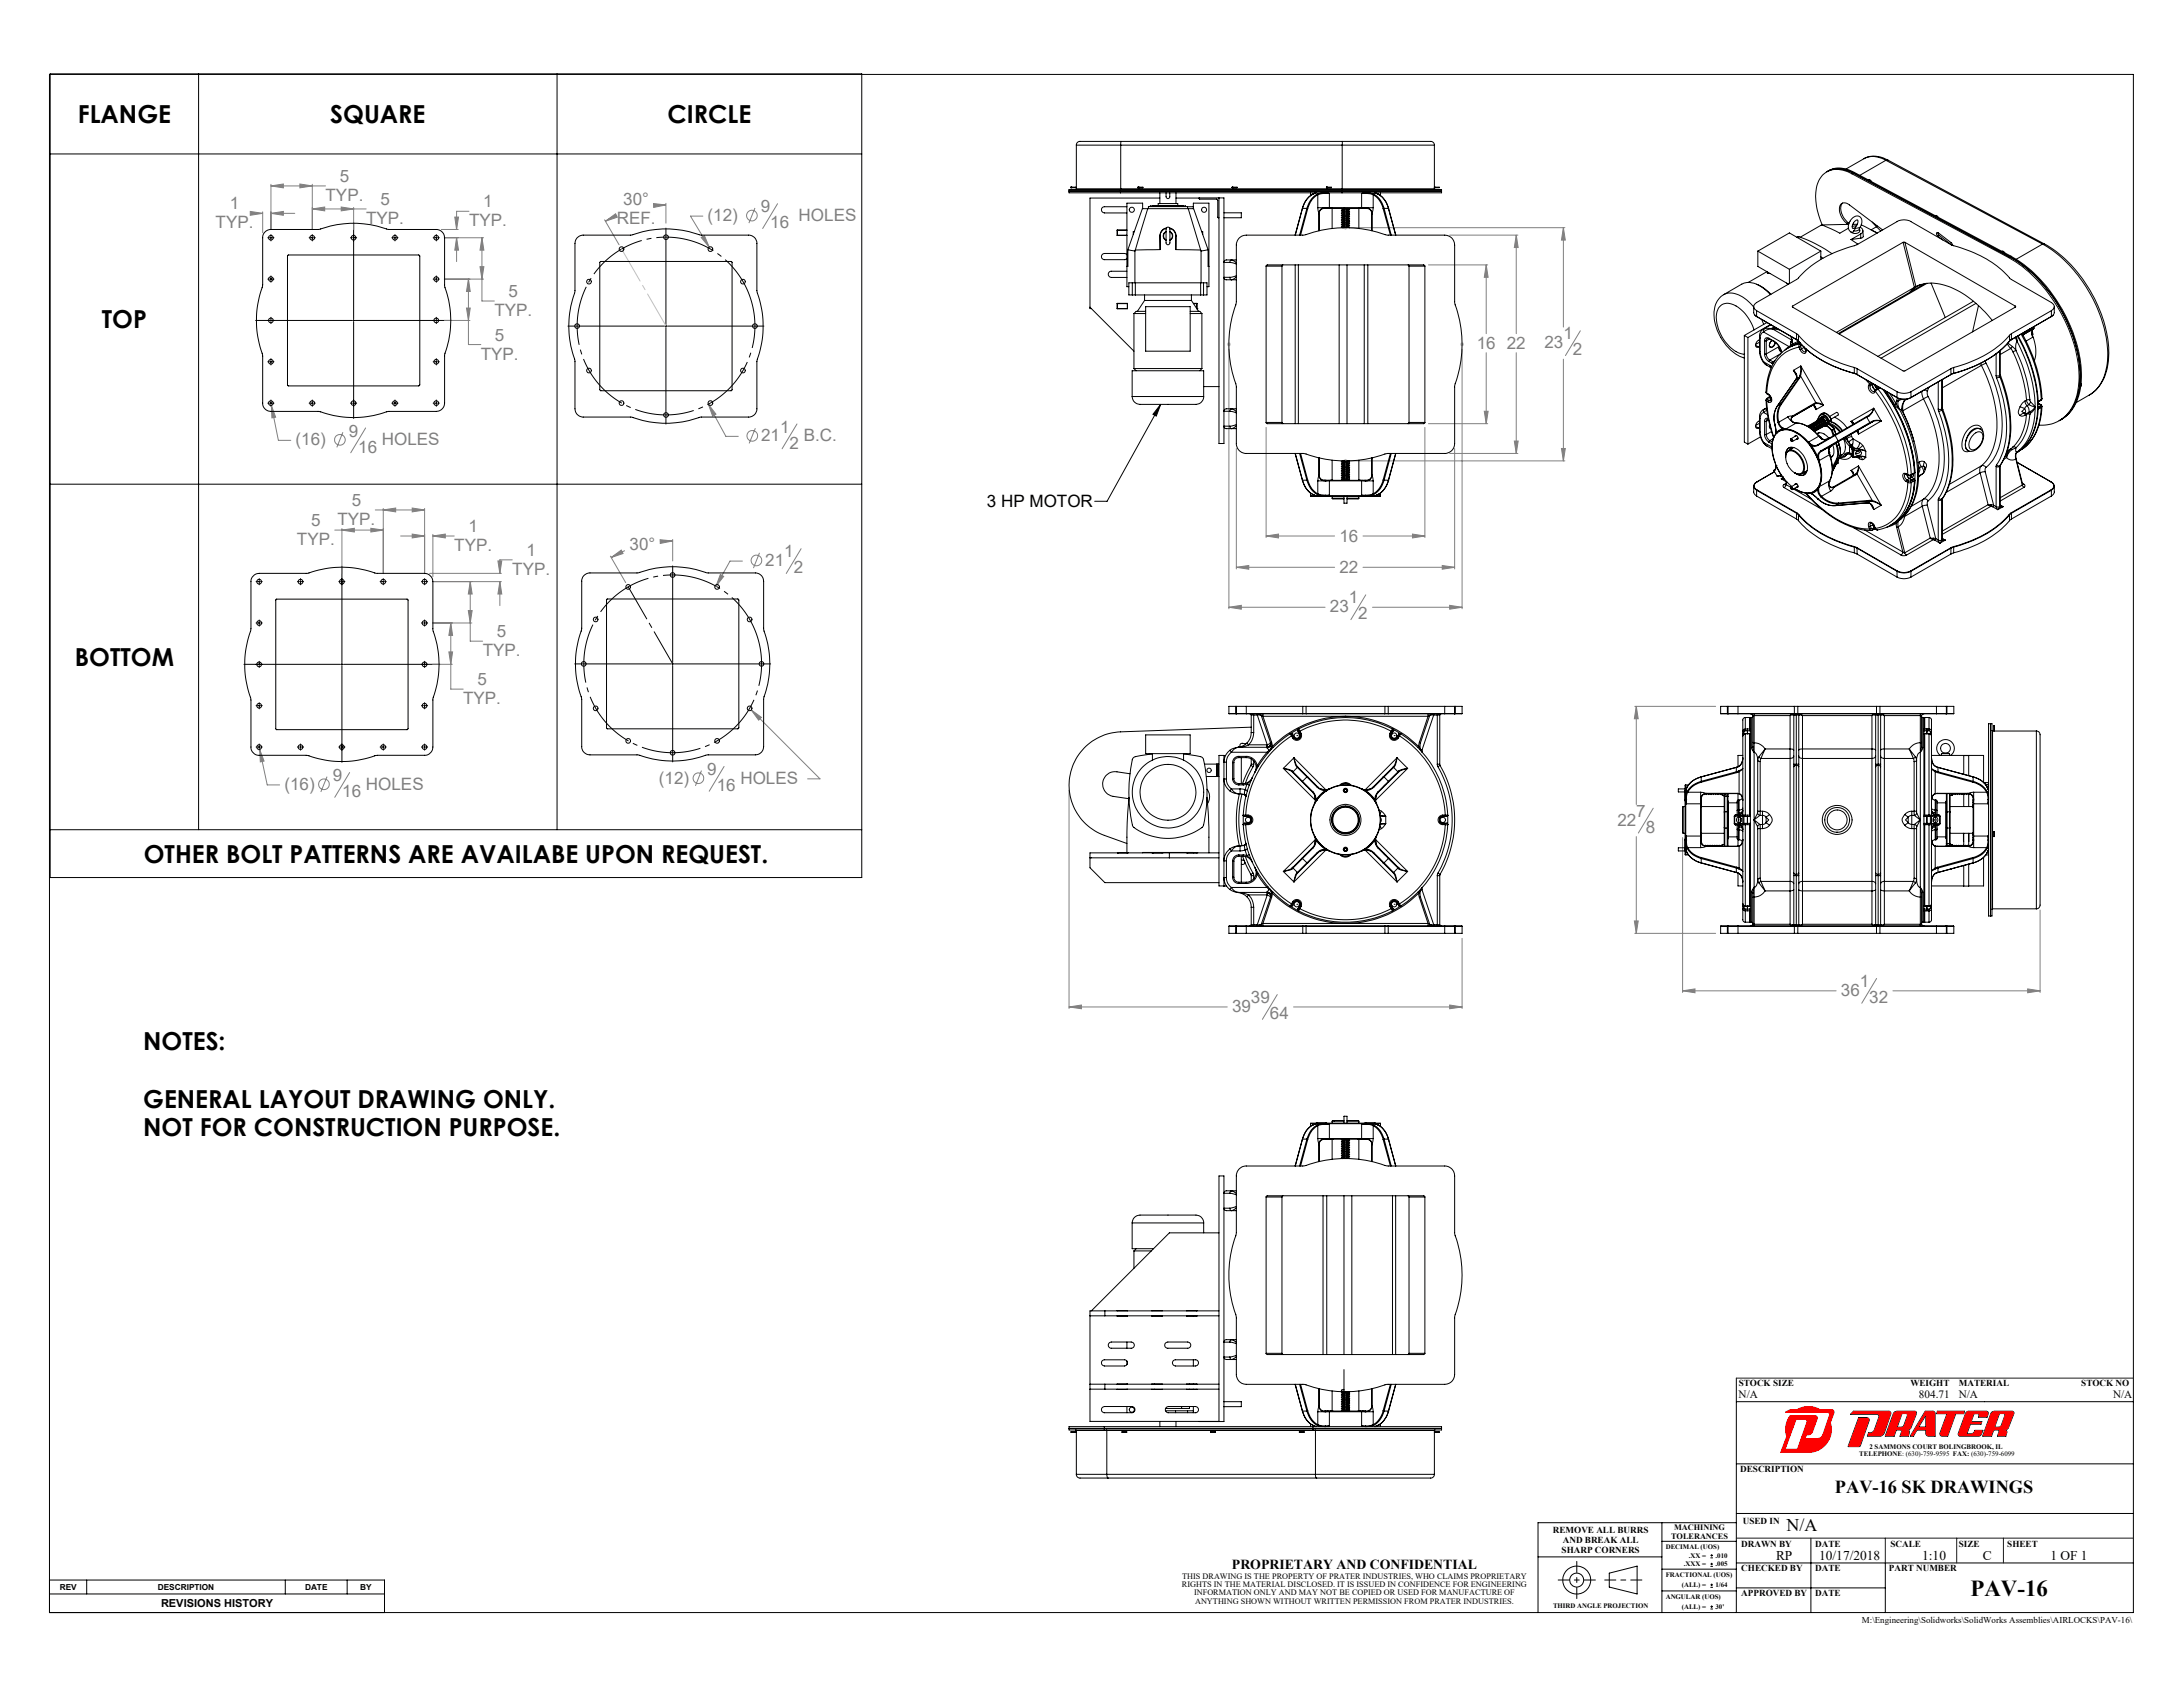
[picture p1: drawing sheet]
<svg xmlns="http://www.w3.org/2000/svg" width="559mm" height="432mm" viewBox="0 0 559 432" stroke-linecap="round" stroke-linejoin="round" font-family="sans-serif">
<defs><g id="words">
<g font-size="6.3">
<text x="19.9" y="31.5">FLANGE</text>
<text x="84.5" y="31.5">SQUARE</text>
<text x="170.9" y="31.5">CIRCLE</text>
<text x="26.1" y="84">TOP</text>
<text x="19.2" y="170.5">BOTTOM</text>
<text x="36.8" y="220.9">OTHER BOLT PATTERNS ARE AVAILABE UPON REQUEST.</text>
<text x="36.7" y="268.8">NOTES:</text>
<text x="36.7" y="283.5">GENERAL LAYOUT DRAWING ONLY.</text>
<text x="36.7" y="290.8">NOT FOR CONSTRUCTION PURPOSE.</text>
</g>
<text font-size="5.9" x="504.4" y="408.4">PAV-16</text>
<text font-size="4.7" x="469.7" y="382.2">PAV-16 SK DRAWINGS</text>
<text font-size="4.6" x="457.3" y="391.8">N/A</text>
<g font-size="4.4" fill="#808080">
<text x="87" y="46.6">5</text>
<text x="58.8" y="53.6">1</text>
<text x="83.3" y="51.4">TYP.</text>
<text x="97.4" y="52.5">5</text>
<text x="123.7" y="53.1">1</text>
<text x="159.5" y="52.4">30°</text>
<text x="55.2" y="58.5">TYP.</text>
<text x="93.7" y="57.3">TYP.</text>
<text x="120.1" y="57.9">TYP.</text>
<text x="157.9" y="57.3">REF.</text>
<text x="181.1" y="56.6">(12)</text>
<text x="194.7" y="54.3">9</text>
<text x="197.2" y="58.4">16</text>
<text x="204.4" y="56.6">HOLES</text>
<text x="130.2" y="76">5</text>
<text x="126.5" y="80.9">TYP.</text>
<text x="126.7" y="87.2">5</text>
<text x="378" y="89.3">16 22</text>
<text x="395.3" y="89.1">23</text>
<text x="400.2" y="86.8">1</text>
<text x="123.1" y="92.1">TYP.</text>
<text x="402.6" y="90.9">2</text>
<text x="75.7" y="114">(16)</text>
<text x="89.3" y="111.7">9</text>
<text x="194.8" y="113">21</text>
<text x="199.7" y="110.7">1</text>
<text x="205.7" y="113">B.C.</text>
<text x="91.7" y="115.8">16</text>
<text x="97.8" y="114">HOLES</text>
<text x="202.1" y="114.8">2</text>
<text x="90" y="129.5">5</text>
<text x="79.6" y="134.7">5</text>
<text x="86.4" y="134.4">TYP.</text>
<text x="119.9" y="136.2">1</text>
<text x="76" y="139.6">TYP.</text>
<text x="116.3" y="141.1">TYP.</text>
<text x="134.8" y="142.3">1</text>
<text x="161.2" y="140.9">30°</text>
<text x="200.7" y="142.6">1</text>
<text x="342.8" y="138.6">16</text>
<text x="131.1" y="147.2">TYP.</text>
<text x="195.9" y="144.9">21</text>
<text x="203.2" y="146.7">2</text>
<text x="342.8" y="146.6">22</text>
<text x="345.3" y="154.4">1</text>
<text x="340.4" y="156.7">23</text>
<text x="347.7" y="158.5">2</text>
<text x="123.6" y="168">TYP.</text>
<text x="127.2" y="163.1">5</text>
<text x="122.2" y="175.4">5</text>
<text x="118.6" y="180.3">TYP.</text>
<text x="72.8" y="202.2">(16)</text>
<text x="85.2" y="199.9">9</text>
<text x="87.6" y="204">16</text>
<text x="93.7" y="202.2">HOLES</text>
<text x="168.7" y="200.6">(12)</text>
<text x="181" y="198.3">9</text>
<text x="183.5" y="202.4">16</text>
<text x="189.5" y="200.6">HOLES</text>
<text x="418.9" y="209">7</text>
<text x="414" y="211.3">22</text>
<text x="421.3" y="213.1">8</text>
<text x="320.2" y="256.7">39</text>
<text x="471.2" y="254.9">36</text>
<text x="476.1" y="252.6">1</text>
<text x="478.5" y="256.7">32</text>
<text x="315.4" y="259">39</text>
<text x="325.1" y="260.8">64</text>
</g>
<text font-size="4.4" x="252.6" y="129.8">3 HP MOTOR</text>
<text font-size="3.5" x="315.4" y="401.6">PROPRIETARY AND CONFIDENTIAL</text>
<g font-size="3.4">
<text x="454.6" y="399.2">RP</text>
<text x="465.7" y="399.2">10/17/2018</text>
<text x="492" y="399.2">1:10</text>
<text x="507.6" y="399.2">C</text>
<text x="524.9" y="399.2">1 OF 1</text>
</g>
<g font-size="2.9">
<text x="445.1" y="357.9">N/A</text>
<text x="491.2" y="357.9">804.71</text>
<text x="501.4" y="357.9">N/A</text>
<text x="540.9" y="357.9">N/A</text>
</g>
<text font-size="2.8" x="41.2" y="411.4">REVISIONS HISTORY</text>
<g font-size="2.3">
<text x="445.1" y="354.7">STOCK SIZE</text>
<text x="489" y="354.7">WEIGHT</text>
<text x="501.4" y="354.7">MATERIAL</text>
<text x="532.8" y="354.7">STOCK NO</text>
<text x="445.4" y="376.8">DESCRIPTION</text>
<text x="397.5" y="392.3">REMOVE ALL BURRS</text>
<text x="400" y="394.9">AND BREAK ALL</text>
<text x="445.7" y="395.9">DRAWN BY</text>
<text x="446.1" y="390.2">USED IN</text>
<text x="464.7" y="395.9">DATE</text>
<text x="483.9" y="395.9">SCALE</text>
<text x="501.4" y="395.9">SIZE</text>
<text x="513.8" y="395.9">SHEET</text>
<text x="399.7" y="397.5">SHARP CORNERS</text>
<text x="445.7" y="402.2">CHECKED BY</text>
<text x="464.7" y="402.2">DATE</text>
<text x="483.5" y="402.2">PART NUMBER</text>
<text x="445.7" y="408.5">APPROVED BY</text>
<text x="464.7" y="408.5">DATE</text>
<text x="476.6" y="415.4">M:\Engineering\Solidworks\SolidWorks Assemblies\AIRLOCKS\PAV-16\</text>
</g>
<g font-size="2.1">
<text x="427.8" y="393.8">TOLERANCES</text>
<text x="428.5" y="391.7">MACHINING</text>
<text x="15.3" y="407">REV</text>
<text x="40.4" y="407">DESCRIPTION</text>
<text x="78.1" y="407">DATE</text>
<text x="92.2" y="407">BY</text>
<text x="302.6" y="406.2">RIGHTS IN THE MATERIAL DISCLOSED. IT IS ISSUED IN CONFIDENCE FOR ENGINEERING</text>
<text x="302.6" y="404.1">THIS DRAWING IS THE PROPERTY OF PRATER INDUSTRIES, WHO CLAIMS PROPRIETARY</text>
<text x="305.6" y="408.3">INFORMATION ONLY AND MAY NOT BE COPIED OR USED FOR MANUFACTURE OF</text>
<text x="305.9" y="410.4">ANYTHING SHOWN WITHOUT WRITTEN PERMISSION FROM PRATER INDUSTRIES.</text>
</g>
<g font-size="1.8">
<text x="478.5" y="370.8">2 SAMMONS COURT BOLINGBROOK, IL</text>
<text x="475.9" y="372.6">TELEPHONE: (630)-759-9595 FAX: (630)-759-6099</text>
<text x="426.4" y="396.5">DECIMAL (UOS)</text>
<text x="431" y="400.8">.XXX =</text>
<text x="432.3" y="398.7">.XX =</text>
<text x="439.1" y="398.7">.010</text>
<text x="439.1" y="400.8">.005</text>
<text x="426.4" y="403.7">FRACTIONAL (UOS)</text>
<text x="430.5" y="406.2">(ALL) =</text>
<text x="439.1" y="406.2">1/64</text>
<text x="397.5" y="411.7">THIRD ANGLE PROJECTION</text>
<text x="426.4" y="409.2">ANGULAR (UOS)</text>
<text x="430.5" y="411.8">(ALL) =</text>
<text x="439.1" y="411.8">30'</text>
</g>
</g></defs>
<g fill="none" stroke="#000" stroke-width=".26">
<path d="M12.7 19.1h533.4v393.7h-533.4zM444.5 352.7v60.1M444.5 358.8h101.6M444.5 374.7h101.6M474.5 361.2h9.1l.3 .3 .1 .5-1.6 4.7-.4 .5-.7 .4h-3.2l.3-.9a1.26 1.26 0 0 0 1.4-.7l1.2-3.3-.3-.6-7-.1zM475.8 362.9h2.2l.4 .3 .1 .4-2.3 6.5-.3 .2h-2.7zM484.8 361.6l.8-.4h4.6l.4 .3-1.5 4-.4 .4-1.2 .1 1.2 .3 .1 .3-.3 1h-2.1l.4-1.1-.3-.5h-1l-.7 1.6h-2.2zM486.9 361.8h1.1l.2 .5-.9 2.7-.4 .3h-1.3zM487.5 366h.1M492.8 361.2h2.1l.4 .4v6l-1.9-.1-.4-.5-.1-1h-2.2l-.9 1.6h-.7zM493 362.2v3.1h-1.9zM495.9 361.2h7l-.2 .6h-2.1l-2.1 5.8h-1.4l-.4-.3-.1-.3 1.8-5.2h-2.6z"/>
<path d="M503.5 367h.1M507.3 363.9h-2.7l.7-2h1.1l.2 .2-.1 .7h2.1l.4-1-.2-.4-.3-.2-4.9 .1-.4 .4-1.9 5.3 .1 .5 .3 .1h4.6a.89 .89 0 0 0 .9-.6l.4-.9h-2.1l-.2 .5-.5 .4h-1.3M507.3 363.9h.1M507.3 363.9l-.2 .7h-2.7l-.9 2.4M509.9 361.4l.6-.2h4.6l.4 .3-1.4 4-.5 .4-1.1 .1 1.1 .3 .1 .3-.3 1h-2.1l.4-1.1-.3-.5h-1l-.6 1.6h-2.3l2.1-5.7zM511.8 361.8h1.1l.3 .5-1 2.7-.4 .3h-1.2zM512.5 366h.1M393.7 398.5h31.7M425.4 389.7v23.1M425.4 394.5h19.1M444.5 387.4h101.6M444.5 389.7h-50.8v23.1"/>
<path d="M463.5 393.7v19.1M411.9 402.7l7.2-1.8v7.1l-7.2-1.8zM425.4 401.6h19.1M425.4 407.2h19.1M444.5 406.4h38.1M444.5 400h101.6M482.6 400v12.8"/>
<circle cx="403.6" cy="404.4" r="1.79"/>
<circle cx="403.6" cy="404.4" r="3.6"/>
</g>
<path d="M457.3 367.7h.1M459.7 363.3h2.4l.4 .2 .1 .5-2.4 6.8-.3 .1h-2.8zM465.8 360.8h.1M465.8 360.8a5.8 5.8 0 0 0-5.8 0 3.2 3.2 0 0 0-2.9 .6l10.8 .1 .3 .2 .1 .5-1.7 5-.5 .7-.8 .3h-3.1l.3-1a1.29 1.29 0 0 0 1.4-.7l1.3-3.4-.2-.6-.3-.2h-6.4a5.8 5.8 0 0 0-.9 5.4h-.1M465.8 360.8h3.1l.5 .3v.6l-.9 2.4a5.8 5.8 0 0 1-5.6 7.6h-7l1.4-4" fill="none" stroke="#f00" stroke-width=".26"/>
<path d="M403.6 399.7v9.5M398.9 404.4h9.5M410.8 404.4h9.5" fill="none" stroke="#000" stroke-width=".26" stroke-dasharray="15.2 1.3 1.3 1.3" stroke-dashoffset="12.4"/>
<path d="M444.5 352.7h101.6M444.5 393.7h101.6M482.6 393.7v6.3M500.9 393.7v6.3M512.8 393.7v6.3" fill="none" stroke="#191924" stroke-width=".26"/>
<path d="M459.7 363.3h2.4l.4 .2 .1 .5-2.4 6.8-.3 .1h-2.8zM457.1 361.4v.1h10.9l.3 .4-1.8 5.5-.4 .5-.7 .3-3.3-.1 .4-.9h.8l.6-.7 1.3-3.4v-.4l-.3-.3-6.6-.1-.5 .8a5.9 5.9 0 0 0-.4 4.6l-1.5 4h7a5.8 5.8 0 0 0 5.6-7.6l1-2.5-.2-.6-.3-.2h-3.2l-.3-.2a5.8 5.8 0 0 0-5.5 .2h-1.7zM475.8 362.9l-2.6 7.4 2.9-.1 2.4-6.6-.1-.5-.4-.2zM474.5 361.2l-.8 .8 7.1 .1 .2 .6-1.3 3.6-.6 .4h-.7l-.4 .9h3.2l.9-.4 1.9-5.3-.2-.6zM486.9 361.8h1.1l.3 .5-1 2.7-.5 .3h-1.2zM485 361.4l-.4 .4-2 5.8h2.2l.7-1.6h1l.3 .5-.4 1.1h2.1l.3-1-.1-.3-1.2-.3 1.2-.1 .4-.3 1.5-3.8-.1-.4-.2-.2h-4.9zM492.8 361.2l-3.7 6.4h.7l.9-1.6h2.2v.9l.5 .6 1.9 .1v-6l-.4-.4zM493 362.2v3.1h-1.9zM495.9 361.2l-.1 .6h2.6l-1.8 5.1 .1 .4 .4 .3h1.4l2.1-5.8h2.1l.2-.6zM503.3 361.5l-2 5.4v.5l.4 .2h5l.5-.4 .4-1.1h-2.1l-.3 .6-.3 .3h-1.4l.9-2.4h2.7l.2-.7h-2.7l.7-2h1.1l.2 .2-.1 .7h2.1l.4-1-.1-.4-.3-.2h-4.8zM509.8 361.6l-2.3 6h2.3l.6-1.6h1l.3 .5-.4 1.1h2.1l.3-1-.1-.3-.2-.2-.9-.1 1.1-.1 .4-.3 1.5-3.8v-.4l-.3-.2h-4.8zM511.8 361.8h1.2l.2 .5-1 2.7-.5 .3h-1.1z" fill-rule="evenodd" fill="#f00"/>
<g fill="none" stroke="#808080" stroke-width=".26">
<path d="M64.1 54.1l3.1 .5-3.1 .5zM64.9 54.6h2.3M67.2 54.2v5.4M69.4 47.6l3.1-.5v1zM69.4 54.6l3.1-.5v1zM69.4 47.2v11.6M69.4 47.6h13.9M69.4 54.6h6.1M76.8 47.1l3.1 .5-3.1 .5zM79.9 53.5l3.2-.5v1zM79.9 47.2v11.6M79.9 53.5h13.8"/>
<path d="M87.3 53l3.2 .5-3.2 .5zM90.5 53.1v5.7M113 58.7h4.3M116.4 55.6h1l-.5 3.1zM120.1 54.1h-3.2v4.6M154.8 56.3l3.7 6.4M155 56.6l2.6-1.9 .4 .9zM157.9 55.1l-2.9 1.5M167.3 52.1l3.2 .4-3.2 .6zM170.5 52.5l-2.7 .1M170.5 52v5.1M179.9 55.3h-3.2l4.8 8"/>
<path d="M193.3 53.2l-1.6 3.9M199 52.1l-3.8 6.4M345.7 58.3h54.9M400.2 58.3v25.4M400.2 58.3l.5 3.2h-1zM113.7 71.4h10.1M113.7 60.9h10.1M116.9 60.9l.5 3.1h-1zM116.9 60.9v6.1M119.4 78.8h1l-.5 3.2zM119.9 71.4l.5 3.2h-1zM119.9 71.4v16.8h3.2"/>
<path d="M122.9 68.3h1l-.5 3.1zM123.4 60.9l.5 3.1h-1zM123.4 60.9v16.1h3.1M179.5 60.8l.8-.5 1.2 3zM365.7 67.8h15.1M371.1 60.2h17.4M380.4 67.8v17.6M380.4 67.8l.5 3.2h-1zM388.1 60.2v25.2M388.1 60.2l.5 3.2h-1zM113.7 82h6.6M314.6 89.4v66.4"/>
<path d="M374.3 89.4v66.4M380.4 90.3v18.1M388.1 90.3v25.8M400.2 91.9v26.1M404.5 84.7l-3.8 6.3M69.5 103.8l1.1 3-1 .2zM69.5 103.8l1.8 8.9h3.1M87.8 110.6l-1.6 3.9M93.6 109.5l-3.8 6.4M181.3 103.5l2 2.5-.9 .5zM181.3 103.5l4.5 8.2h3.2M193.4 109.6l-1.6 3.9"/>
<path d="M204 108.5l-3.8 6.4M316.5 114.8v30.8M324.1 109.4v28.2M345.7 118h54.9M364.7 109.4v28.2M365.7 108.4h15.1M371.1 116.1h17.4M372.4 114.8v30.8M379.9 105.3h1l-.5 3.1zM387.6 112.9h1l-.5 3.2zM399.7 114.8h1l-.5 3.2zM85.7 135.7h12.4"/>
<path d="M87.5 135.3v11.5M87.5 135.7l3.2-.5v1zM94.9 135.2l3.2 .5-3.2 .5zM96.1 130.5h12.6M98.1 130.1v16.7M98.1 130.5l3.2-.5v1zM102.6 137.2h6.1M105.5 136.7l3.2 .5-3.2 .5zM105.5 130l3.2 .5-3.2 .5zM108.7 130.1v16.7M110.8 137.2h5.5M110.8 136.8v10.8"/>
<path d="M110.8 137.2l3.2-.5v1zM169 138.1l3.2 .4-3.2 .6zM172.2 138.1v5.5M172.2 138.5l-3.2 .1M324.1 137.2h17.5M324.1 137.2l3.2-.5v1zM348.9 137.2h15.8M361.6 136.7l3.1 .5-3.1 .5zM110 146.8h18.3M110.7 148.9h17.6M110.7 159.5h10.1M115.4 159.5v16.9h3.2"/>
<path d="M115.4 159.5l.5 3.1h-1zM119.9 156.3h1l-.5 3.2zM120.4 148.9v15.2h3.1M120.4 148.9l.5 3.1h-1zM127.5 143.6h.9l-.4 3.2zM128 148.9v6.1M128 148.9l.4 3.1h-.9zM131.1 143.3h-3.1v3.5M156.2 142.3l4 6.8M156.5 142.7l2.5-1.9 .5 .9zM159.9 140.9l-3.4 1.8M184.4 147l.8 .5-1.9 2.6z"/>
<path d="M190 143.6h-3.1l-3.6 6.5M194.4 141.5l-1.5 3.9M205.1 140.4l-3.8 6.4M314.6 155.4h24.6M314.6 155.4l3.1-.5v1zM316.5 145.2h25.1M316.5 145.2l3.2-.5v1zM348.9 145.2h23.5M349.6 152.3l-3.8 6.3M351.3 155.4h23M369.2 144.7l3.2 .5-3.2 .5zM371.1 154.9l3.2 .5-3.2 .5z"/>
<path d="M110.7 170h5.1M114.9 166.9h1l-.5 3.1zM66.5 191.8l1.9 9.1h3.2M66.5 191.8l1.1 3-1 .2zM83.7 198.8l-1.6 3.9M89.5 197.7l-3.8 6.4M179.6 197.2l-1.6 4M185.3 196.2l-3.8 6.3M192.3 181.7l17.6 17.7h-3.2M192.3 181.7l2.6 1.9-.7 .7zM418.5 180.8h20.7M418.9 180.8v25.1"/>
<path d="M418.9 180.8l.4 3.2h-.9zM273.6 202.2v55.9M418.9 214.1v24.8M423.2 206.9l-3.8 6.3M430.7 214.4v39.6M418.4 235.7h.9l-.4 3.2zM418.5 238.9h20.7M522.2 232.9v21.1M273.6 257.7h40.5M273.6 257.7l3.2-.5v1zM327 254.6l-3.9 6.3M331.1 257.7h43.2"/>
<path d="M371.1 257.2l3.2 .5-3.2 .5zM374.3 240.2v17.9M430.7 253.6h39.3M430.7 253.6l3.2-.5v1zM480.4 250.4l-3.8 6.4M484.5 253.6h37.7M519 253.1l3.2 .5-3.2 .5z"/>
<circle cx="192.5" cy="55.2" r="1.36"/>
<circle cx="87" cy="112.6" r="1.36"/>
<circle cx="192.6" cy="111.6" r="1.36"/>
<circle cx="193.6" cy="143.5" r="1.36"/>
<circle cx="178.8" cy="199.2" r="1.36"/>
<circle cx="82.9" cy="200.7" r="1.36"/>
</g>
<g fill="none" stroke="#000" stroke-width=".26">
<path d="M12.8 18.9h207.8v205.7h-207.8zM50.8 18.9v193.5M142.6 18.9v193.5M12.8 39.4h207.8M90.5 56.9v24.7M170.5 58.4v24.6M68.5 60.9h.4M68.5 71.4h.4M69.1 60.9h.5M69.1 71.4h.5M69.4 60v.4M69.4 60.6v.5"/>
<path d="M69.4 61.3v.4M69.4 70.6v.4M69.4 71.2v.4M69.4 71.9v.3M69.8 60.9h.3M69.8 71.4h.3M79.1 60.9h.4M79.7 60.9h.5M79.9 60v.4M79.9 60.6v.5M79.9 61.3v.4M80.4 60.9h.3"/>
<path d="M89.7 60.9h.4M90.3 60.9h.4M90.9 60.9h.4M100.3 60.9h.4M100.9 60.9h.4M101.1 60v.4M101.1 60.6v.5M101.1 61.3v.4M101.5 60.9h.4M110.9 60.9h.4M110.9 71.4h.4M111.5 60.9h.4"/>
<path d="M111.5 71.4h.4M111.7 60v.4M111.7 60.6v.5M111.7 61.3v.4M111.7 70.6v.4M111.7 71.2v.4M111.7 71.9v.3M112.1 60.9h.4M112.1 71.4h.4M65.4 82h24.7M68.5 92.6h.4M69.1 92.6h.5"/>
<path d="M69.4 81.2v.4M69.4 81.8v.4M69.4 82.4v.4M69.4 91.8v.4M69.4 92.4v.4M69.4 93v.4M69.8 92.6h.3M90.3 82h.4M90.5 81.8v.4M90.5 82.4v24.7M90.9 82h24.7M110.9 92.6h.4"/>
<path d="M111.5 92.6h.4M111.7 81.2v.4M111.7 81.8v.4M111.7 82.4v.4M111.7 91.8v.4M111.7 92.4v.4M111.7 93v.4M112.1 92.6h.4M145.4 83.5h24.6M170.3 83.5h.4M170.5 83.3v.4M170.5 83.9v24.6"/>
<path d="M170.9 83.5h24.6M68.5 103.2h.4M69.1 103.2h.5M69.4 102.4v.4M69.4 103v.4M69.4 103.6v.4M69.8 103.2h.3M79.1 103.2h.4M79.7 103.2h.5M79.9 102.4v.4M79.9 103v.4M79.9 103.6v.4"/>
<path d="M80.4 103.2h.3M89.7 103.2h.4M90.3 103.2h.4M90.9 103.2h.4M100.3 103.2h.4M100.9 103.2h.4M101.1 102.4v.4M101.1 103v.4M101.1 103.6v.4M101.5 103.2h.4M110.9 103.2h.4M111.5 103.2h.4"/>
<path d="M111.7 102.4v.4M111.7 103v.4M111.7 103.6v.4M112.1 103.2h.4M297.1 103.5l-13.7 24.8h-3.2M297.1 103.5l-1.1 3-.9-.5zM12.8 123.9h207.8M65.5 148.9h.4M65.5 159.5h.4M66.1 148.9h.5M66.1 159.5h.5M66.4 148.1v.3"/>
<path d="M66.4 148.7v.4M66.4 149.3v.4M66.4 158.7v.3M66.4 159.2v.5M66.4 159.9v.4M66.8 148.9h.3M66.8 159.5h.3M76.1 148.9h.4M76.7 148.9h.5M76.9 148.1v.3M76.9 148.7v.4M76.9 149.3v.4"/>
<path d="M77.4 148.9h.3M86.7 148.9h.4M87.3 148.9h.4M87.5 145v24.6M87.9 148.9h.4M97.3 148.9h.4M97.9 148.9h.4M98.1 148.1v.3M98.1 148.7v.4M98.1 149.3v.4M98.5 148.9h.4M107.9 148.9h.4"/>
<path d="M107.9 159.5h.4M108.5 148.9h.4M108.5 159.5h.4M108.7 148.1v.3M108.7 148.7v.4M108.7 149.3v.4M108.7 158.7v.3M108.7 159.2v.5M108.7 159.9v.4M109.1 148.9h.4M109.1 159.5h.4M172.2 144.9v24.6"/>
<path d="M62.4 170h24.7M66.4 169.3v.3M66.4 169.8v.5M66.4 170.5v.4M66.4 179.8v.4M87.3 170h.4M87.5 169.8v.5M87.5 170.5v24.6M87.9 170h24.7M108.7 169.3v.3M108.7 169.8v.5M108.7 170.5v.4"/>
<path d="M108.7 179.8v.4M147.1 169.9h24.7M172 169.9h.4M172.2 169.7v.4M172.2 170.4v24.6M172.6 169.9h24.7M65.5 180.6h.4M65.5 191.2h.4M66.1 180.6h.5M66.1 191.2h.5M66.4 180.4v.4M66.4 181v.4"/>
<path d="M66.4 190.4v.4M66.4 191v.4M66.4 191.6v.4M66.8 180.6h.3M66.8 191.2h.3M76.1 191.2h.4M76.7 191.2h.5M76.9 190.4v.4M76.9 191v.4M76.9 191.6v.4M77.4 191.2h.3M86.7 191.2h.4"/>
<path d="M87.3 191.2h.4M87.9 191.2h.4M97.3 191.2h.4M97.9 191.2h.4M98.1 190.4v.4M98.1 191v.4M98.1 191.6v.4M98.5 191.2h.4M107.9 180.6h.4M107.9 191.2h.4M108.5 180.6h.4M108.5 191.2h.4"/>
<path d="M108.7 180.4v.4M108.7 181v.4M108.7 190.4v.4M108.7 191v.4M108.7 191.6v.4M109.1 180.6h.4M109.1 191.2h.4M12.8 212.4h207.8M437.8 398.7h.7M437.8 398.1h.7M438.1 397.8v.6M12.7 404.4h85.7v8.4h-85.7z"/>
<path d="M12.7 408h85.7M22.2 404.4v3.6M73 404.4v3.6M88.9 404.4v3.6M437.8 406.3h.7M437.8 405.7h.7M437.8 400.9h.7M437.8 400.3h.7M437.8 411.8h.7M437.8 411.2h.7M438.1 400v.6M438.1 405.3v.7"/>
<path d="M438.1 410.9v.7"/>
</g>
<path d="M192.3 76.8a22.8 22.8 0 0 0-38.1-9.2 22.8 22.8 0 0 0 10.3 37.8 22.8 22.8 0 0 0 28.1-27.3l-.3-1.3M194 163.3a22.8 22.8 0 0 0-38.1-9.2 22.8 22.8 0 0 0 10.3 37.8 22.8 22.8 0 0 0 28.1-27.3l-.3-1.3" fill="none" stroke="#000" stroke-width=".26" stroke-dasharray="15.2 1.3 1.3 1.3" stroke-dashoffset="2.8" stroke-linecap="butt"/>
<g fill="none" stroke="#c0c0c0" stroke-width=".26">
<path d="M343.9 58.3h1M344.1 57.9l.7 .7M344.4 57.8v1M344.8 57.9l-.7 .7M314.1 88.1h1M314.2 87.8l.7 .7M314.6 87.6v1M314.9 87.8l-.7 .7M373.8 88.1h1M373.9 87.8l.7 .7M374.3 87.6v1M374.6 87.8l-.7 .7"/>
<path d="M343.9 118h1M344.1 117.6l.7 .7M344.4 117.5v1M344.8 117.6l-.7 .7"/>
</g>
<path d="M160.8 150.2l11.4 19.7" fill="none" stroke="#000" stroke-width=".26" stroke-dasharray="15.2 1.3 1.3 1.3" stroke-dashoffset="5.8"/>
<path d="M159.1 63.7l11.4 19.7" fill="none" stroke="#c0c0c0" stroke-width=".26" stroke-dasharray="15.2 1.3 1.3 1.3" stroke-dashoffset="5.8"/>
<path d="M297.1 103.5l-1.1 3-.9-.5z" fill="#000"/>
<g fill="#808080">
<path d="M418.9 180.8l.4 3.2h-.9zM418.4 235.7h.9l-.4 3.2zM519 253.1l3.2 .5-3.2 .5zM430.7 253.6l3.2-.5v1zM371.1 257.2l3.2 .5-3.2 .5zM273.6 257.7l3.2-.5v1zM324.1 137.2l3.2-.5v1zM361.6 136.7l3.1 .5-3.1 .5zM369.2 144.7l3.2 .5-3.2 .5zM316.5 145.2l3.2-.5v1zM380.4 67.8l.5 3.2h-1zM379.9 105.3h1l-.5 3.1zM388.1 60.2l.5 3.2h-1zM387.6 112.9h1l-.5 3.2zM66.5 191.8l.1 3.2 1-.2zM128 148.9l.4 3.1h-.9zM127.5 143.6h.9l-.4 3.2zM120.4 148.9l.5 3.1h-1zM119.9 156.3h1l-.5 3.2zM115.4 159.5l.5 3.1h-1zM114.9 166.9h1l-.5 3.1zM110.8 137.2l3.2-.5v1zM105.5 136.7l3.2 .5-3.2 .5zM105.5 130l3.2 .5-3.2 .5zM98.1 130.5l3.2-.5v1zM94.9 135.2l3.2 .5-3.2 .5zM87.5 135.7l3.2-.5v1zM192.3 181.7l1.9 2.6 .7-.7z"/>
<path d="M371.1 154.9l3.2 .5-3.2 .5zM314.6 155.4l3.1-.5v1zM400.2 58.3l.5 3.2h-1zM399.7 114.8h1l-.5 3.2zM181.3 103.5l1.1 3 .9-.5zM167.3 52.1l3.2 .4-3.2 .6zM155 56.6l2.6-1.9 .4 .9zM184.4 147l-1.1 3.1 1.9-2.6zM169 138.1l3.2 .4-3.2 .6zM156.5 142.7l2.5-1.9 .5 .9z"/>
<path d="M87.3 53l3.2 .5-3.2 .5zM79.9 53.5l3.2-.5v1zM69.4 47.6l3.1-.5v1zM76.8 47.1l3.1 .5-3.1 .5zM69.4 54.6l3.1-.5v1zM64.1 54.1l3.1 .5-3.1 .5zM119.4 78.8h1l-.5 3.2zM119.9 71.4l.5 3.2h-1zM122.9 68.3h1l-.5 3.1zM123.4 60.9l.5 3.1h-1zM116.9 60.9l.5 3.1h-1zM116.4 55.6h1l-.5 3.1zM69.5 103.8l.1 3.2 1-.2zM179.5 60.8l2 2.5-1.2-3z"/>
</g>
<g fill="none" stroke="#000" stroke-width=".26">
<path d="M275.5 37.1h11.4M275.5 37.1v11.2M286.9 37.1h56.7M286.9 37.1v11.2M286.9 36.2h-7.7a6.9 6.9 0 0 0-3.4 .3l-.3 .6M286.9 36.2v.9M286.9 36.2h56.7M343.6 37.1h23.6M343.6 37.1v11.2M343.6 36.2h19.8a6.8 6.8 0 0 1 3.5 .3l.3 .6M343.6 36.2v.9M367.2 37.1v11.2"/>
<path d="M67.8 59.4l1.3-.7h12.5a26.3 26.3 0 0 1 18 0h12.1a2.16 2.16 0 0 1 2.1 2.2v12.2a26.2 26.2 0 0 1 0 18v12.1a2.16 2.16 0 0 1-2.1 2.1h-12.2a26.4 26.4 0 0 1-18 0h-12.1a2.1 2.1 0 0 1-2.2-2.1v-12.1a26.8 26.8 0 0 1 0-18.2v-12.3zM273.6 48.9h13.2zM274.1 48h.1M274.1 47.9h.1M274.1 47.9v.1M274.2 47.9h1.2v.1h-1.2M275.5 48.3l-.2 .2M275.5 48.3h11.4M286 58.9h2.5M286 58.9v1.3M286.8 48.5h-13.2v.9h13.2M286.8 48.5v.9"/>
<path d="M286.8 48.5h56.7M286.8 48.9h56.7M286.8 49.4h56.7M286.9 48.3v.2M286.9 48.3h56.7M288.5 52.9h-5.7a.79 .79 0 0 0-.9 .8 .79 .79 0 0 0 .9 .8h5.7M288.5 58.9h-2.5v1.4h2.5M290.3 59.3h-.2v.7M291.3 47.9h1.3v.1h-1.3M291.3 48h.1M291.3 47.9h.1M291.3 47.9v.1"/>
<path d="M292.5 53.4v-1.4h-4v21.4h.5M293.8 53.4h10.4M293.8 53.4l-3.2 10.6M293.8 53.4h-1.4l-3.7 10.5M294 53.4v-.5h10v.5M294.5 52.9v-.2h9v.2M295 52.7h8M296.5 52.7v-.6h5v.6M296.9 50.7h-17.9v28.3h.4M296.9 49.4v2.7M298.5 59.4a1.14 1.14 0 0 0-.6 1 1.14 1.14 0 0 0 .6 1M298.5 59.3a1.2 1.2 0 0 0-.8 1.1 1.2 1.2 0 0 0 .8 1.1"/>
<path d="M298.5 49.4v.9a.48 .48 0 0 0 .5 .5 .48 .48 0 0 0 .4-.5v-.9M298.5 58.5a2.01 2.01 0 0 0-1.5 1.9M298.6 58.4a.57 .57 0 0 1 .7-.1 .57 .57 0 0 1 .2 .8v1a3.3 3.3 0 0 1-.3 2.5 .83 .83 0 0 1-.7-1.3zM298.6 58.3a2.1 2.1 0 0 0-1.7 2.1M299.4 58.3a2.05 2.05 0 0 1 1.6 2.1M299.4 58.5a2.07 2.07 0 0 1 1.6 1.9M299.5 59.4a1.14 1.14 0 0 1 .6 1 1.14 1.14 0 0 1-.6 1M299.5 59.3a1.23 1.23 0 0 1 .7 1.1 1.23 1.23 0 0 1-.7 1.1M301 49.4v2.7M304 52.9h1.5M304.2 53.4l3.1 10.6M304.2 53.4h1.3l3.7 10.5"/>
<path d="M305.5 53.4v-1.4h4v21.4h-.5M307 50.7l.1 .3h4.4l.1 .1 .1 4.5 .3 .1M307.6 59.3h.3v.7M312 50.7v62.8h1.3v-62.8h-12.3M313.3 54.5h4.4v1.2h-4.4M315.4 48h.1M315.4 47.9h.1M315.4 47.9v.1M315.5 47.9h1.2v.1h-1.2M333.4 53.3h.1M333.4 53.3l-1.9 6.9M333.4 53.3h1.1"/>
<path d="M333.4 53.3l-1.8 6.9M334.5 53.3l.3 .1M334.5 53.3l-1.8 6.9M334.8 53.4l-1.9 6.8M335.5 49.4v.7M336 49.7l-.1 .1a5.6 5.6 0 0 0-2.5 3.5M336 49.7h.1M336.1 49.7a5.5 5.5 0 0 0-2.7 3.6M336.6 49.4l-.2 .1 .5-.1M336.9 49.4l-.9 .3M336.9 49.4l-.8 .3M337.2 49.7a5.5 5.5 0 0 0-2.7 3.6"/>
<path d="M337.2 49.7l.1 .1M337.3 53.2l.3 1.4M337.3 49.8a5.3 5.3 0 0 0-2.5 3.6M337.3 53.2h2M337.3 49.8v3.4M337.6 54.8h.1M337.6 54.8v4.3M337.6 54.6v.2M337.6 54.6h.1M337.7 54.6v.2M337.7 54.8v4.3M339.2 49.4l-2 .3"/>
<path d="M339.3 53.3h-.1a1.33 1.33 0 0 0-1.5 1.3M339.3 53.2a1.46 1.46 0 0 0-1.7 1.4M339.3 49.5l-2 .3M339.3 53.2h1M339.3 49.5h1M339.3 53.2l.6 .1M339.3 53.3h.6M339.3 49.4v.1M339.3 49.4l1 .1M339.5 47.9h1.3v.1h-1.3M339.5 48h.1M339.5 47.9h.1"/>
<path d="M339.5 47.9v.1M339.9 53.3h1.3M339.9 53.3h-.6M339.9 53.3h.1M339.9 49.4l.4 .1M340.3 53.2h8.2M340.3 53.2l.9 .1M340.3 49.5v3.7M341 53.3v5.2M341.2 53.3h6.5M343.4 53.3l.2 .3 1.6 .2M343.5 48.5h25.5v.9h-25.5"/>
<path d="M343.5 48.9h25.5zM343.5 48.5v.9M343.6 48.3v.2M343.6 48.3h23.6M343.6 57.4l1.9 .3-.7 .3M343.6 56.8l1.9 .3-.7 .3M343.6 56.2l1.7 .3M343.6 55.6l1.9 .4-.7 .3M343.6 55l1.8 .3-.1 .3-.5 .1M343.6 54.5l1.7 .2M343.6 53.9l1.9 .3-.7 .3M343.6 58l1.9 .3"/>
<path d="M343.9 53.3l1.4 .3M344 57.8l-.6 .2 .5 .3M344 57.2v.1a.38 .38 0 0 0-.6 .2l1.8 .4M344 56.7h-.5l-.1 .3 1.8 .3M344 56.1l-.5 .1-.1 .2 1.8 .3M344 55.5a.38 .38 0 0 0-.6 .3l1.8 .3M344 54.9l-.5 .1-.1 .2 1.8 .3M344 54.3a.38 .38 0 0 0-.6 .3l1.8 .3M344 53.7l-.6 .2a1.26 1.26 0 0 0 1.3 .4h.5M344 53.3h.1M344 53.6v.3M344 54.2v.3"/>
<path d="M344 54.8v.3M344 55.4v.3M344 56v.3M344 56.6v.3M344 57.1v.3M344 57.7v.3M344.8 53.3v.1M344.8 53.7v.3M344.8 54.3v.3M344.8 54.9v.3M344.8 55.5v.3M344.8 56.1v.3"/>
<path d="M344.8 56.6v.3M344.8 57.2v.3M344.8 57.8v.3M345.2 57.3h.1M345.2 57.9h.1M345.2 56.7h.1M345.2 56.1h.1M345.2 55.5h.1M345.2 54.9h.1M345.2 54.3h.1M345.2 53.8h.1M345.3 56.4l.2 .3-.7 .1"/>
<path d="M345.3 54.7l.1 .3-.6 .1M345.3 53.5l.2 .2-.7 .2M347.7 53.3h1.2M347.8 53.3v5.2M348.5 53.2l-.8 .1M348.5 53.2h1.1M348.5 49.5h1.1M348.5 49.5l1.1-.1v.1M348.5 49.5v3.7M348.9 49.4l-.4 .1M348.9 53.3h.7M348.9 53.3h-1.2"/>
<path d="M348.9 53.3h.1M349.6 53.3a1.38 1.38 0 0 1 1.6 1.3M349.6 49.5l1.9 .3M349.6 53.2h1.9M349.6 53.2a1.52 1.52 0 0 1 1.6 1.4M349.6 53.2l-.7 .1M349.6 53.3h.2M349.6 49.4l2 .3M351.2 54.6v.2M351.2 54.8h.1M351.2 54.8v4.3M351.2 54.6h.1"/>
<path d="M351.5 53.2l-.3 1.4M351.5 49.8a5.4 5.4 0 0 1 2.5 3.6M351.5 49.8v3.4M351.6 49.7l-.1 .1M351.6 49.7a5.5 5.5 0 0 1 2.7 3.6M352 49.4l.8 .3M352.2 49.4l.2 .1-.5-.1 .9 .3M352.8 49.7a5.6 5.6 0 0 1 2.6 3.6M352.8 49.7h.1M352.8 49.7l.2 .1a5.6 5.6 0 0 1 2.5 3.5M353.4 49.4v.7M354 53.4l1.9 6.8"/>
<path d="M354.3 53.3l-.3 .1M354.3 53.3h1.1M354.3 53.3l1.8 6.9M355.4 53.3h.1M355.4 53.3l1.9 6.9-1.8-6.9M367.2 48.3l.1 .2M367.2 47.9h1.2v.1h-1.2M367.2 48h.1M367.2 47.9h.1M466.4 57.6l4.6 2.1 2.1-1.3M466.4 57.6l-5.6 3.1M467.9 43.8a6.6 6.6 0 0 1 6.5 .5"/>
<path d="M467.9 43.8a6.4 6.4 0 0 1 6.8 .3M467.9 43.8l-.3 .2M471.7 52a3.7 3.7 0 0 0 .9 4.6l.5 .4M472.8 57.2a4.2 4.2 0 0 1-1.6-4.8 1.5 1.5 0 0 1 2.2 .1l8.5 6.3M472.8 57.2l.3 .2M473.1 57l-.3 .2M473.1 57l.2 .2M473.2 57.4l-6.8 .2M474.1 44.5a6.2 6.2 0 0 0-7.3 .1 8.2 8.2 0 0 0-1.9 7.4l.7 3.1 .9 2.5M474.1 44.5l40.1 21.4M474.4 44.3l40.1 21.5M474.4 44.3l-.3 .2"/>
<path d="M474.5 59.1a.58 .58 0 0 1-.6 .4 .58 .58 0 0 1-.5-.6 2.75 2.75 0 0 1 2.2-3.6 1.92 1.92 0 0 1 .4 3.1l.1 .6a1.43 1.43 0 0 1-2.4 .4v-.1M474.7 44.1l-.3 .2M474.7 44.1l40.1 21.5M474.8 56.6l.1-.1a.38 .38 0 0 1 .6-.2 .38 .38 0 0 1 .1 .6l-.8 1.5-.5 .1a1.24 1.24 0 0 1 .4-1.8zM474.9 58.4l1-.1a.96 .96 0 0 1-1.4 .8zM475.2 57.9l-1.1 .1M475.4 57.4h-1.1M476.1 58.2a.91 .91 0 0 1 .7 .8 .91 .91 0 0 1-.5 .9M476.3 59.9l-2.5 1.4M476.3 59.9v1.1M476.4 57.5l4 2.2M476.8 59l.2 1.5-.7 .5"/>
<path d="M477.1 40.6a6.2 6.2 0 0 1 6.1 .4M477.1 40.6h.1M477.2 40.6a5.5 5.5 0 0 1 5.5 .4M477.2 40.6l-4.7 2.7M478.8 46.4l-.4-.4 .4 .1 .3 .4M479.2 56.8l1.1 1.2M479.4 59.1l1.1 .6M480.3 58l-1.3 .8M480.3 58l1.1 1.1M480.6 57.9l-.3 .1M482.7 41l40.2 21.5M482.7 41l-6.6 3.9"/>
<path d="M483.2 41h-.5M483.2 41l40.1 21.4M495.9 55.5l-.5-.3a.5 .5 0 0 1 .7 .4M496 59.5l.4 .7M73.7 65.4l33.5-.1 .3 .2-.1 33.1-.2 .2-33.5-.1-.1-.1zM147.7 60.9l1.3-.7h12.5a26.3 26.3 0 0 1 18.1 0h12a2.1 2.1 0 0 1 2.1 2.1v12.1a26.7 26.7 0 0 1 0 18.2v12a2.1 2.1 0 0 1-2.1 2.2h-12.2a26.3 26.3 0 0 1-18 0h-12.1a2.16 2.16 0 0 1-2.1-2.2v-12.2a26.2 26.2 0 0 1 0-18v-12.1l.1-.7zM153.6 67.1l.1-.2 33.6 .1 .1 .1v32.7l-.2 .2h-33.5l-.2-.2zM279 78.6l11.3 11.3M286 60.2h2.5M286 77.7h2.6M286 79h2.6M286 77.6h2.6v1.4h-2.6z"/>
<path d="M286 77.7v1.3M288.5 65.2l-.7-.3h-5a.79 .79 0 0 0-.9 .8 .79 .79 0 0 0 .9 .8h5.2l.5-.4M288.5 69.4h-4a.79 .79 0 0 0-.8 .8 .79 .79 0 0 0 .8 .8h4M288.6 77.7v1.3M288.7 63.9l1.8 .3M288.7 63.9v4.3h-.2M289.8 75.5h.8M289.8 72.4h.8M289.8 72.4h-.8v3.1h.8M289.8 72.4v3.1M290.5 64.2v8.2M290.6 75.5h16.7"/>
<path d="M290.6 72.4h16.7M290.6 72.4v3.1M290.6 64l-.1 .2M293 76.9h12M293 76.9l-1.9 2.8M293 75.5v1.4M293.3 79.7h-2.5l-.5 .6M293.3 78.5h11.4v11.4h-11.4zM296.9 60.4h.1M296.9 60.4l.1 3.5M297 63.9l-6.4 .1M297 60.4v3.5"/>
<path d="M301 63.9l6.3 .1M301 60.4v3.5M301 60.4h.1M304.7 79.7h2.4l.6 .6M305 76.9l1.8 2.8M305 75.5v1.4M305.5 77.6h.9v1.4M305.5 77.7h.9M306.4 77.7v1.3M306.4 79h.1M307.3 75.5h.8M307.3 72.4h.8"/>
<path d="M307.3 72.4v3.1M307.3 64l.1 .2M307.4 64.2v8.2M308.1 72.4h.9v3.1h-.9M308.1 72.4v3.1M309.2 63.9l-1.8 .3M309.2 63.9v4.3h.3M314.8 71h-1.3a.36 .36 0 0 0-.1 .4 .36 .36 0 0 0 .4 .2h1.4M314.8 71l.1 .4 .3 .2M314.8 67.2l1.7 .4M315.2 66.5l-.3 .2-.1 .5M315.2 66.5h-1.3a.51 .51 0 0 0-.5 .7h1.4"/>
<path d="M315.2 66.5l1.3 .7M315.2 66.5h1.3M315.2 71.6h1.3M316.5 70.6l-1.7 .4M316.5 70.9l-1.3 .7M317.1 61l.7-.5 1.2-.3h14.7a31.4 31.4 0 0 1 21.5 0h14.6a2.52 2.52 0 0 1 2.6 2.5v14.6a31.7 31.7 0 0 1 0 21.7v14.5a2.52 2.52 0 0 1-2.6 2.6h-14.6a31.7 31.7 0 0 1-21.6 0h-14.6a2.52 2.52 0 0 1-2.5-2.6v-14.5a31.7 31.7 0 0 1 0-21.7v-14.9zM324.1 68.1l.3-.3h40.1l.2 .3M324.1 68.1v40M324.1 68.1h4.1M328.2 68.1v40M328.4 67.8l-.2 .3M331.5 67.8v40.6"/>
<path d="M332.4 67.8v40.6M342.8 67.8v40.6M344.8 67.8v40.6M349.2 67.8v40.6M350.1 67.8v40.6M360.4 67.8l.3 .3M360.7 68.1h4M360.7 68.1v40M364.7 68.1v40M441.2 75.4a6.2 6.2 0 0 0-2.2 7.2 12.6 12.6 0 0 0 7.5 9.1M441.2 75.4l4.7-2.7a5.5 5.5 0 0 1 5.9 1.4l1.4 1.3M441.2 75.4a5.4 5.4 0 0 1 5.9 1.4l1.8 1.8"/>
<path d="M448.9 78.5v1.8l.8 .7M449.6 72.7l1.5 .8 2.2 1.9M449.7 79.5a1.1 1.1 0 0 1-.8-1 1.1 1.1 0 0 1 .8-1.1l10.3-5.9a29.1 29.1 0 0 1 15.1-8.8l10.7-6.1 1.4-.3 1.7 .3 10.6 6.1a30.1 30.1 0 0 1 15.2 8.7l10.4 6a1.1 1.1 0 0 1 .8 1.1 1.1 1.1 0 0 1-.8 1M449.7 79.5l10.2 5.9M449.7 79.5v1.5M450 64.3l8 4.6M450 64.3v3.9l7.8 4.5M450 64.3l8-4.7 8.1 4.7M452.3 69.5l-4.8 2.8M452.4 69.6v.4h.7M457.3 72.5l.4 .3M458 68.9v3.7"/>
<path d="M458.9 78.4v.2M458.9 78.4v.3M460.5 60.6a35.3 35.3 0 0 1 8.5 4.3M460.5 60.6l-.5 .1M460.5 60.6l-.4 .2M466.1 64.3v2.1M466.1 64.3l-8.1 4.6M466.1 65.7l.5 .4M473.8 61.3l1.8 1.2M476.3 61l-2.5 .3M487.2 62h.4M487.2 62l-28.3 16.4"/>
<path d="M487.2 62l2.8 11.6M487.6 62l28.3 16.4M487.6 62l2.8 11.3M490 73.6l-19.9 11.5M490.4 73.3l-.4 .3M490.4 73.3a11.7 11.7 0 0 1 10.7 1.1 30 30 0 0 1 8.9 7.6M490.5 73.3l-1.7 1.5M491.6 72.9l-1.2 .6-1.3 1.1M492.7 72.6l-22.1 12.8M493.3 72.5l-22.5 13M494.3 72.5l3.6 8.8M496 60.4l-.1-.1a.39 .39 0 0 1-.3-.5 .39 .39 0 0 1 .5-.2l3.5 2.6 .2 .6"/>
<path d="M496 60.4l1.3 1M496.4 60.2l-.4 .2M496.4 60.2l3.3 2.6M499.7 62.8h.1M505.1 77.1l-24.4 14.1M505.8 77.6l-24.3 14.1M506.4 78.2l-1.5 6.7M512.9 64.6l-.5-.3h.4l.4 .4M514.2 65.9a37.8 37.8 0 0 1 16.4 21.2 24.2 24.2 0 0 1 .5 15.8 8.9 8.9 0 0 1-9.2 5.9M514.5 65.8a37.4 37.4 0 0 1 15.8 19.4 25.8 25.8 0 0 1 1.3 16.9 9.7 9.7 0 0 1-4.2 5.4M514.5 65.8l-.3 .1M514.8 65.6a37.8 37.8 0 0 1 16.4 21.1 24.2 24.2 0 0 1 .5 15.9 9.3 9.3 0 0 1-4.3 4.9"/>
<path d="M514.8 65.6l-.3 .2M515.9 78.4v.2l-28.5 16.4-28.5-16.4M515.9 78.4l-.1 .3M522.9 62.5a35.7 35.7 0 0 1 16.3 23.9 16.7 16.7 0 0 1-1.9 12.4l-1 1.2-1.5 1.1M522.9 62.5l-6.8 3.9M523.3 62.4a34.8 34.8 0 0 1 16.1 23.5 17 17 0 0 1-1.8 12.7 8.3 8.3 0 0 1-2.8 2.5M523.3 62.4l-.4 .1M525.1 79.5l-10.2 5.9M525.1 79.5v1.5M525.9 78.5v1.6l-.2 .4M290.3 80.3h3M290.3 94.3h17.4"/>
<path d="M290.3 80.3v14M290.3 94.3l.5 .6M304.7 80.3h3M307.7 80.3v14M307.7 94.3l-.6 .6M308.1 99h3.9M446.5 85.9l.9 .5M446.5 85.9v27.3l.9 .5M447.4 86.4v27.3M449 84.5a9.7 9.7 0 0 0-6.5-6.9 3.1 3.1 0 0 0-3.2 3.6 10.6 10.6 0 0 0 6.3 9.3l.9 .2M449.1 80.5l.6 .5M449.4 88.4l.7 .4"/>
<path d="M449.7 81h.1M449.7 81l10.2 5.9M449.7 81l10.2 6M450.4 89.7l.3 1.8 .7 1.2M450.4 87a1.22 1.22 0 0 0-.7 1.9l.4-.1M450.4 86.3l.2 .2M450.4 89.7l.2 .3M450.4 86.3v3.4M450.4 88.7l-.3 .1M450.4 87.6l-1 .6M450.6 90l.3 1.7 .5 .9M450.6 86.5v3.5"/>
<path d="M451 81.8l.5 1.2M451.3 84.3a2.16 2.16 0 0 0-.9 2M451.4 92.7l.9 .8M451.4 85a1.5 1.5 0 0 0-.8 1.5M451.4 92.6v.1M451.4 92.6l.9 .9M451.4 85l6.5 3.7M451.4 92.6l1.6 .9M451.6 84.1l-.2 .5v.4M451.6 84.1l2.1 .1M451.7 90.6l.3 1.1 .8 .8M451.7 87.2h.4"/>
<path d="M451.7 90.6h.4M451.7 87.2v3.4M452.1 90.6l.2 .8 .7 .7M452.1 87.2v3.4M452.3 93.5l1 .6M452.3 82.6l-5.8 3.3M452.8 86.6a.67 .67 0 0 0-.8-.1 .67 .67 0 0 0-.3 .7M452.8 86.6l.1 .1M452.8 86.6l1.3 .7M452.8 92.5l.8 .5M452.9 86.7a.46 .46 0 0 0-.6 0 .46 .46 0 0 0-.2 .5M452.9 86.7l1.3 .8"/>
<path d="M452.9 88.4l.2 .4M452.9 86.8l-.8 .4M453 92.1l-.2 .4M453 93.5l.5 .3M453 93.5l.3 .6M453 92.1l.8 .5M453.1 88.8h.1M453.2 83.1l-5.8 3.3M453.3 83.1l-2 1.1 .3-.1M453.3 94.1l.1 .1M453.3 87.3l.3-.2-.5 .6-.2 .7zM453.5 84.1h.3"/>
<path d="M453.5 84.1l.2 .1M453.6 93l.2 .1M453.7 84.2h-.2a2.93 2.93 0 0 0-2.1 .8M453.7 84.2l5 2.9M453.8 84.1l-.1 .1M453.8 84.1h.1M453.8 84.1l1.7 .3M453.8 92.6l-.2 .4M453.8 92.6l.3 .1M454.1 87.3l1.4 1.4 .6 1.5M454.1 87.3l.1 .2M454.2 87.5l1.2 1.2 .6 1.6"/>
<path d="M454.2 83.6l-.7 .5M454.3 92.3l-.5 .3M454.4 87.6l-.2 .6a.93 .93 0 0 1-1.1 .6M454.5 87.7l-.3 .6a.66 .66 0 0 1-.6 .6 .66 .66 0 0 1-.7-.5M454.8 84l-1 .1M455.3 88.8l.1-.1 .1 .6 .5 .8M455.3 88.8l.2 .8 .5 .6M455.3 88.8l-3.2 1.8M455.3 88.5v.3M455.7 90.6l-2.7 1.5M457.9 88.7l.1 .2M457.9 88.7l-1.1 .9"/>
<path d="M458.4 88.5l-.5 .2M458.4 88.5v.2M458.4 87.5v1M458.4 87.5l.4 .1M458.4 86.1l.3 .9M458.5 86.1l.3 1M458.5 87.3l.2 .1M458.5 87.3l-.1 .2M458.7 87v1.4M458.7 88.4l-.3 .1M458.7 87l.1 .1M458.7 88.4l-.1 .2 .2-.1"/>
<path d="M458.7 87.2l-.2 .1M458.8 87.1l.1 1M458.9 88.1l-.1 .4M458.9 88.1l-.2 .3M459.1 94.8l.7 .9 .1 1M459.1 94.8l.6 .8M459.1 94.8l.8 1.5M459.6 97.2l-4.6 6.7M459.6 97.2h.1M459.7 95.6h.1M459.7 95.6l.2 1.1M459.9 96.7l-.3 .5"/>
<path d="M459.9 85.4l.5 .4M459.9 86.9l.5 .4M459.9 96.7h.1M459.9 86.9v.1M459.9 85.4v1.5M459.9 87l.5 .3M460.4 85.8a27.6 27.6 0 0 0 14.3 8.3M460.4 87.3a27.9 27.9 0 0 0 14.3 8.3M460.4 87.3h.1M460.4 85.8v1.5M460.4 87.3a27.6 27.6 0 0 0 14.3 8.3M460.4 87.3l-1.5 .8"/>
<path d="M460.4 96.7l.2 .1M460.4 96.7l-4.6 6.7M460.4 96.7l-.8 .5M460.5 88.9a10 10 0 0 0-7.9 8.8l-.4 2.9M460.5 88.9l.2 .5M460.6 96.8l-4.6 6.7M460.7 87.7l-1.9 .8M460.7 96.2l-.3 .5M460.7 96.2h.2M460.7 87.7l-2.2 .9M460.7 88a10.4 10.4 0 0 0-8.2 8.7l-.5 3.7M460.7 87.7l-1.3 .5-1.7 .9"/>
<path d="M460.7 88l-.2 .4v.5M460.7 88l.3 .3M460.9 96.2l-.3 .6M460.9 96.2l4 6.9M460.9 87.9l-.2 .1M460.9 88.7l-.4 .2M460.9 88.7l.3 .6M461 93.7l.1 1.3-.2 1.2M461 93.7v1.3l-.3 1.2M461 93.7l-1.9 1.1M461 93.7l5.8 10.1M461 88.3l-.1 .4"/>
<path d="M461.2 89.3v.2a.6 .6 0 0 0 .4 .5 .6 .6 0 0 0 .6-.1v-.6M461.2 89.3l-.5 .1M461.2 88.2l-.2 .1M461.8 88.8v.1M461.8 88.9h.1M461.8 88.9l.4 .6-.4-.6M461.8 88.9l-.6 .4M462.1 89.2l.1 .1M462.2 89.3h.1M462.2 89.3a.71 .71 0 0 1-.1 1.1 .71 .71 0 0 1-1.1-.4l-.3-.6M474.7 95.6l.7 .3M474.7 94.1l.7 .3"/>
<path d="M474.7 95.6l.7 .2M474.7 95.6h.1M474.7 94.1v1.5M475.4 95.8v.1M475.4 95.8l10.2 6M475.4 94.4l10.2 5.9M475.4 94.4v1.4M477.6 97.1l1 1.2M478.4 98.6a1.49 1.49 0 0 0 1.3 2l.1-.1M478.4 98.6l.4 .1M478.6 98.3l.4 .1M478.6 98.3l-.2 .3"/>
<path d="M478.8 98.7l-.1 .4a.96 .96 0 0 0 1.1 1.1M478.9 97.9l-.3 .4M479 98.4l-.2 .3M479.3 98.1l-.3 .3M479.4 98.4h.1M479.4 98.4a1.16 1.16 0 0 0 .7 1.4M479.4 98.4l-.6 .3M479.5 98.2l-.1 .2M479.6 98.3l-.2 .1M479.8 98.5l.3 .6 .4 .3M480 98.6l.3 .6 .4 .1M480 99.8l.1 .4"/>
<path d="M480 99.8l-.2 .4M480.4 99.4l-.4 .4M480.4 99.4l.3 .2M480.7 99.6l-.6 .6M480.7 99.6a40.2 40.2 0 0 1 8.5 21.9M480.8 99.2l-.4 .2M480.8 99.2h.1M480.8 99.2l.3 .1M480.9 99.2l.2 .1M480.9 99.1v.1M481 99.1l-.1 .1M481.1 99.3l-.4 .3"/>
<path d="M481.3 99.3h-.2M482 99.7a40.9 40.9 0 0 1 8 21.3M482.2 99.8a41.1 41.1 0 0 1 7.9 21.1M482.3 99.9a38.7 38.7 0 0 1 7.8 23.6 12.3 12.3 0 0 1-5.4 10.5M492.6 99.8l.8 .4M493.7 99.2l-.3 1M496.1 97.8v6.9M497 97.2v7.5M497.2 97.1v7.3M499.4 95.8v.1M499.4 95.8l-10.2 6M499.4 94.4l-10.2 5.9"/>
<path d="M499.4 94.4v1.4M500.1 95.6l-.7 .3M500.1 94.1l-.7 .3M500.1 95.6l-.7 .2M500.1 95.6h.1M500.1 94.1v1.5M507 93l.2 .5M507.2 93.5a30.6 30.6 0 0 1 3.5 19.5 11 11 0 0 1-3.5 6.2M507.2 93.5l-10 5.8M508.2 92.4l.2 .6M508.4 93a32.2 32.2 0 0 1 3.7 19.7 11.5 11.5 0 0 1-3.7 6.9M508.4 93l-1.2 .5"/>
<path d="M511 96.1l.1 .6M511 96.1h.8M511 90.6v5.5M511.1 96.7a29.4 29.4 0 0 1 1.7 18.8l-.8 1.9-.9 1.6M511.8 96.1l.1 .3M511.8 89.9v6.2M511.9 96.4l-.8 .3M511.9 96.4a30.6 30.6 0 0 1 1.9 18.6l-.6 1.9-1.3 2.3M512 95.9l.1 .3M512 95.9l-.2 .2M512 89.7v6.2M512.1 96.2a30.2 30.2 0 0 1 1.7 19.2l-.7 1.8-1 1.9"/>
<path d="M512.1 96.2l-.2 .2M513.8 88l.9 1.2M514 87.8l1.2 .9M514.3 87.3a27.7 27.7 0 0 1-14.2 8.3M514.4 85.8a27.6 27.6 0 0 1-14.3 8.3M514.4 87.3a27.9 27.9 0 0 1-14.3 8.3M514.4 87.3h-.1M514.4 85.8v1.5M514.7 89.2l.6 .9M514.7 89.2l-2.7 1.5M514.8 87l-.5 .3M514.9 85.4l-.5 .4"/>
<path d="M514.9 86.9l-.5 .4M514.9 86.9l-.1 .1M514.9 85.4v1.5M515.2 88.7l.8 1M515.2 88.7l-.5 .5M515.3 90.1a36 36 0 0 1 3.5 12.3M515.9 86.3l.5 1.2M516 89.7a36.1 36.1 0 0 1 3.6 12.6M516 89.7l-.7 .4M516 86.3l.4 1.2M516.2 86.2l.2 1.3M516.4 87.5a37.4 37.4 0 0 1 4.5 16.7"/>
<path d="M516.4 87.5l-.4 1v1.2M516.4 86a35.2 35.2 0 0 1 5 20.9 11.7 11.7 0 0 1-5.2 8.9M516.6 86a38.7 38.7 0 0 1 5.1 16.7M517.4 85.5a38.7 38.7 0 0 1 5.1 16.8M517.6 85.4a38.2 38.2 0 0 1 5.1 16.6M519.6 84.2l.1 .2M519.7 84.4l-2 1.2M520.1 85.4l.2 .9M520.2 85.3v.4M520.2 85.3h.1M520.2 85.3l-.1 .1M520.2 85.7h.1"/>
<path d="M520.2 85.7l.1 .6M520.3 86.3v-.4a9.3 9.3 0 0 1 .5 6.4M520.3 86.3l-1.7 1M520.4 84.2l-.2 1.1M520.4 84.2l.2-.1-.9 .5v-.2M520.4 84.2l-.3 1.2M520.4 84.2l-2.6 1.6M520.5 83.7l.2 .2M520.7 83.9l-.1 .2M520.7 83.9l-1 .5M525.1 81l-10.3 6M525.7 80.5l-.6 .5"/>
<path d="M532.7 98.2l.1 .4-.2 .2 .1-.3M289.8 101.5a2.24 2.24 0 0 0 2.8 2h8.4a18.7 18.7 0 0 0 6.2-.3l.7-.9 .2-.8M289.8 101.5v-6.6h18.3v6.6M289.8 101.5h18.3M314.8 109.1h-1.3a.36 .36 0 0 0-.1 .4 .36 .36 0 0 0 .4 .2h1.4M314.8 109.1l.1 .4 .3 .2M314.8 105.3l1.7 .4M315.2 104.6h-1.3a.51 .51 0 0 0-.5 .7h1.4M315.2 104.6l-.3 .2-.1 .5M315.2 104.6l1.3 .7M315.2 104.6h1.3M315.2 109.7h1.3"/>
<path d="M316.5 108.7l-1.7 .4M316.5 109l-1.3 .7M324.1 108.1l.3 .3h40.1l.2-.3M324.1 108.1h4.1M328.2 108.1l.2 .3M331.5 116.1l1.9 6.8M331.6 116.1l1.8 6.8M332.7 116.1l1.8 6.8M332.9 116.1l1.9 6.8M337.6 117.2v4.3M337.7 117.2v4.3M341 117.8v5.1"/>
<path d="M343.6 118.1l1.8 .3v.2l-.6 .1M343.6 118.7l1 .1a.61 .61 0 0 1 .9 .3l-.7 .2M343.6 119.3l1.8 .3v.2l-.6 .1M343.6 119.9l1 .1a.52 .52 0 0 1 .8 .3l-.6 .2M344 118.5l-.1 .1a.33 .33 0 0 0-.4-.1 .33 .33 0 0 0-.1 .4l1.9 .3M344 119.1l-.5 .1-.1 .3 1.9 .3M344 119.7h-.1a.33 .33 0 0 0-.4 0 .33 .33 0 0 0-.1 .3l1.9 .4M344 118a.44 .44 0 0 0-.6 .3l1.9 .3M344 117.9v.3M344 118.4v.3M344 119v.3M344 119.6v.3"/>
<path d="M344.8 118v.3M344.8 118.5v.4M344.8 119.1v.3M344.8 119.7v.3M344.9 118h.4M345.5 117.9l-.7 .2M347.8 117.8v5.1M351.2 117.2v4.3M355.9 116.1l-1.9 6.8M356.1 116.1l-1.8 6.8M360.7 108.1l-.3 .3M360.7 108.1h4"/>
<path d="M449.4 109.1l.7 .4M450.4 110.4l.3 1.7 .7 1.2M450.4 107.7a1.22 1.22 0 0 0-.7 1.9l.4-.1M450.4 106.9l.2 .2M450.4 110.4l.2 .2M450.4 106.9v3.5M450.4 109.4l-.3 .1M450.4 108.3l-1 .6M450.6 110.6l.3 1.7 .5 .9M450.6 107.1v3.5M450.6 111.8l-3.2 1.9M451.3 104.9a2.16 2.16 0 0 0-.9 2"/>
<path d="M451.4 113.3l.9 .9M451.4 105.6a1.5 1.5 0 0 0-.8 1.5M451.4 113.2l.9 1M451.4 113.2v.1M451.4 105.6l1.1 .6M451.4 113.2l2.2 1.2M451.6 104.7l-.2 .5v.4M451.6 104.7l-.3 .2M451.7 111.2l.3 1.1 .8 .9M451.7 107.8h.4M451.7 111.2h.4M451.7 107.8v3.4"/>
<path d="M452 102.4l.5 4.2 1.5 5.5M452 100.4l.3 .4M452 100.4l.2 .2M452 102.4l.2 .3M452.1 111.2l.2 .8 .7 .8M452.1 107.8v3.4M452.2 102.7l.1 .8a32.5 32.5 0 0 0 1.8 8.4M452.2 100.6l.1 .2M452.2 104.7h-.6M452.2 104.4l-.9 .5M452.2 102.7l.5 .2M452.2 100.6l.5 .3"/>
<path d="M452.3 102l-.3 .4M452.3 102h.2M452.3 105.1l-.9 .5M452.3 100.8l.5 .2M452.3 114.2l1.3 .7M452.5 102.3l-.3 .4M452.5 102v.3M452.5 102.3l.4 .2M452.6 107.1a.66 .66 0 0 0-.7 .1 .66 .66 0 0 0-.2 .6M452.7 101.7l-.4 .3M452.7 107.2l-.4 .2-.2 .4M452.7 100.9l.5 .6a.81 .81 0 0 1 .4 .9 .81 .81 0 0 1-.8 .6l-.1-.1"/>
<path d="M452.7 100.9l.1 .1M452.7 101.7h.2M452.7 101.7h.1M452.7 107.5l-.6 .3M452.8 101a1.11 1.11 0 0 1 .4 1.6l-.3-.1M452.8 113.2l.8 .4M452.9 101.7h.1M452.9 101.7l-.4 .3M452.9 101.7l.5 .4M452.9 102.5l-.2 .4M453 112.8l-.2 .4M453 112.8l.7 .3"/>
<path d="M453.1 101.5l-.4 .2M453.1 101.5h.1M453.1 109.5l-.2-.3 .1-.5a.63 .63 0 0 0 .2 1M453.1 109.5v.1M453.1 109.6h.1M453.2 101.6l-.3 .1M453.4 102.2l-.5 .3M453.5 110.5l-1.4 .7M453.9 112.3l-.9 .5M454.3 108.6l.3 2.1M454.3 108.6h.1M454.3 108.6l.4 2.1"/>
<path d="M454.5 111.2a8.2 8.2 0 0 0 0 7.3M454.5 118.8l.1 .4M454.6 110.7v.3l.1-.3M454.6 119.2l-.2 1M454.6 110.7h.1M454.6 110.9l-.1 .3M454.6 110.9h.1M454.6 119.2l1.7 2.9M454.6 119.2h.1M454.7 110.7h.1M454.7 110.7v.2M454.7 119.2l-.4 1.2"/>
<path d="M455 103.9a5.7 5.7 0 0 0-.7 4.7M455 103.9a5.8 5.8 0 0 0-.7 4.7M455 103.9h.1M455.1 108.1l.4 .9 .8 .8M455.3 108.1l.3 .8 .8 .7M455.3 108.1h-.2M455.4 110.4a5.1 5.1 0 0 1 5.8 1.2l2 2.1M455.4 110.3l-.9 .9M455.8 103.4a6 6 0 0 0-.7 4.7M455.8 103.4l.2 .1M455.8 103.4l-.8 .5M456 103.5a5.6 5.6 0 0 0-.7 4.6"/>
<path d="M456.3 110l-.9 .3-.8 .6M456.3 110h.1M456.3 109.8l-.9 .3-.7 .6M456.3 109.8v.2M456.3 109.8h.9M456.3 109.8h.1M456.4 109.6l.8 .2M456.4 109.6l-.1 .2M456.8 109.9a8.3 8.3 0 0 1 6.3 3.6M456.8 109.9l-.5 .1M457.1 117a1.52 1.52 0 0 1 .8-1.7 1.52 1.52 0 0 1 1.8 .4 4.5 4.5 0 0 1 1.9 5.2 1.57 1.57 0 0 1-2.2 .1M457.1 117.1a1.83 1.83 0 0 1 .2-2 1.83 1.83 0 0 1 1.9-.6 5.6 5.6 0 0 1 3.3 6.3 1.8 1.8 0 0 1-3 .3l-.1-.1"/>
<path d="M457.2 109.8l-.4 .1M457.5 115.8a2.08 2.08 0 0 1 3 .8 3.8 3.8 0 0 1 .8 4.3 2.08 2.08 0 0 1-3-.8 3.8 3.8 0 0 1-.8-4.3zM457.7 106.7l1.3 1.4M457.7 106.7l-2.4 1.4M457.9 114.6a2.08 2.08 0 0 0-.7 1.7M458.2 114.5v.6M458.4 112.3l.3 .1a.31 .31 0 0 1 .2 .3 .31 .31 0 0 1-.3 .3l-.2-.3zM458.4 114.5v.5M458.4 112.5l.1 .3M458.4 112.5l.1-.1 .4 .4M458.6 112.4l-.2 .1M458.6 114.5l.1 .3"/>
<path d="M458.6 112.4l.1 .3M458.7 112.7h.1M458.7 112.7l-.2 .1M458.9 106.7a.87 .87 0 0 0-.3 .9 .87 .87 0 0 0 .9 .6M458.9 106.5l-1.2 .2M458.9 106.5a.92 .92 0 0 0 .1 1.6M458.9 106.5v.2M458.9 106.7h.1M458.9 112.8h-.4M459 106.4l-.1 .1M459 108.1l.7 .2M459 108.1l.6 .1"/>
<path d="M459 106.6l-.1 .1M459 106.4v.2M459.2 114.5l-1.4 .8M459.5 108.2l.3 .1M459.5 111.7a.38 .38 0 0 1 .4-.3 .38 .38 0 0 1 .3 .5 .3 .3 0 0 1 .1 .4 .3 .3 0 0 1-.4 .1M459.5 108.2h.1M459.6 108.2h.1M459.6 108.2l.2 .1M459.6 111.4v.3M459.7 108.3a8 8 0 0 1 5.9 3.4M459.7 108.3l-2.5 1.5M459.8 108.3h.1"/>
<path d="M459.8 108.3a8.1 8.1 0 0 1 5.7 3.1M459.8 108.3h-.1M459.9 111.5l-1.5 .8M460 112.3l.2 .1M460.2 112.1l-1.4 .9M462.7 109.1a.81 .81 0 0 1 .9 .6M462.9 109.1a.85 .85 0 0 1 .9 0 .85 .85 0 0 1 .4 .9v.2M463 113.1l.7 .7M463 113.1l.6 .9M463 113.1l.1 .4M463.1 113.5l.3 .6M463.2 109.2l.5 .2 .2 .6"/>
<path d="M463.3 109.1v.2M463.3 108.8a.85 .85 0 0 1 .9 0 .85 .85 0 0 1 .4 .9l-.1 .8M463.4 114.1l1.7 2.9M463.4 114.1h.1M463.5 108.9l.4 .1a1.07 1.07 0 0 1 .4 1.3M463.6 109.3h.1M463.6 109.3l-.2 .1M463.6 114l1.7 2.9M463.6 114l.8 .3 .9-.3M463.6 114h.1M463.6 114l-.2 .1M463.7 108.9v.1"/>
<path d="M463.7 103.9l-4.7 2.7M463.7 108.6a.85 .85 0 0 1 1 0 .85 .85 0 0 1 .3 .9l-.1 .7M463.7 113.8l.7 .3 .9-.3M463.7 113.8l-.1 .2M464 108.7h.3a1.08 1.08 0 0 1 .3 1.4M464 109l-.2 .2M464 103.8h.1a.98 .98 0 0 1 .8 1M464 103.8h.1M464 103.8a.89 .89 0 0 1 .9 1M464 103.8l-.3 .1M464.1 108.6v.2M464.1 108.3a.94 .94 0 0 1 1 .1 .94 .94 0 0 1 .4 1l-.2 .6"/>
<path d="M464.2 110.1h.1M464.2 103.8l.7 1M464.3 109.8l-.1 .1 .1 .1M464.4 108.4l.3 .1a1.11 1.11 0 0 1 .3 1.3M464.4 108.8v.1M464.4 108.8l-.1 .1M464.5 103.2v.2M464.5 103.2l-5.5 3.2M464.5 103.4l-5.5 3.2M464.5 103.4l-.8 .5M464.5 108.4v.1M464.5 108.1a.83 .83 0 0 1 1 0 .83 .83 0 0 1 .3 .9l-.1 .7"/>
<path d="M464.6 109.9h.1M464.7 109.6h-.1l.1 .1M464.8 108.2h.3a1.14 1.14 0 0 1 .4 1.4M464.8 103.3l-.3 .1M464.8 103.3h.7l1.3 .5M464.8 108.6h.1M464.8 108.6l-.1 .1M464.9 103.1l-.4 .1M464.9 103.1l.9 .1 1 .6M464.9 103.1l-.1 .2M464.9 110.2l-.4 .2M464.9 108.2v.1l.1-.1"/>
<path d="M465 107.9a.73 .73 0 0 1 .8-.2 .73 .73 0 0 1 .4 .8l.1 .5-.2 .5M465 109.4l.2 .1M465 109.6h.1M465.1 111a2.51 2.51 0 0 1 3.1 1.2M465.1 117l.4 .5M465.1 117h.1M465.2 109.3l-.2 .1M465.2 108h.3a.98 .98 0 0 1 .3 1.4M465.2 108.3v.1M465.2 108.4l-.1 .1M465.3 116.9l-.2 .1M465.3 116.9l.4 1"/>
<path d="M465.3 116.9h.1M465.3 110l-.4 .2M465.3 113.8v.2M465.3 107.9v.2M465.3 117.4a7.7 7.7 0 0 1-.2 7.8l-.8 .6M465.4 107.6a.85 .85 0 0 1 .9 0 .85 .85 0 0 1 .4 .9l-.2 .8M465.5 117.5a8.2 8.2 0 0 1 0 7.3M465.5 117.5l.2 .4M465.5 111.4l.1 .3M465.5 109.4h.1M465.5 111.4v.1M465.5 111.5l.4 .4"/>
<path d="M465.5 116.9h-.2M465.5 116.9l.2 1M465.6 111.7l.7 .6M465.6 111.7l-2.6 1.4M465.6 109.1l-.1 .1 .1 .1M465.6 107.7l.3 .1a1.08 1.08 0 0 1 .4 1.3M465.6 108.1l-.1 .1M465.7 109.7l-.4 .2M465.7 107.7l.1 .1zM465.7 106.6a1.15 1.15 0 0 1 2 .5l.3 .6M465.7 106.4v.2M465.7 110.7l-.5 .4"/>
<path d="M465.7 106.4l-.6 1.3M465.7 106.6l-.5 1M465.9 109.1h.1M465.9 111.9l.2 .2M465.9 111.9l.4 .4M465.9 111.9h.1M466 108.9h-.2l.2 .1M466.1 106.9a.86 .86 0 0 1 1.4 .4l.1 .2M466.1 106a2.04 2.04 0 0 1 2.2 1.7M466.1 106v.1a1.47 1.47 0 0 1 2.2 .7l.4 .7M466.1 107.8l-.2 .2M466.1 107.4l.3 .1a1.12 1.12 0 0 1 .3 1.3"/>
<path d="M466.1 106l-.4 .4M466.1 109.5l-.4 .2M466.1 112.1l.2 .2a1.91 1.91 0 0 0 2.1-.3l-.4 .3a1.88 1.88 0 0 1-1.7 0M466.1 115.4l-.7 .8-.1 .7M466.1 115.4l.2 .1M466.2 107.2h.4M466.2 107.1a1.26 1.26 0 0 1 1 1.7M466.3 108.8l.1 .1h-.1M466.3 115.5l-.6 .5-.2 .9M466.3 112.3l.7 .3 .7-.1M466.3 106.7l-.1 .1M466.4 106.7l-.4 .2a1.48 1.48 0 0 1 1.3 2.2l.3-.2"/>
<path d="M466.4 108.6l-.1 .1 .1 .1M466.4 107.6l-.1 .1 .2-.1M466.4 107.6v.1M466.5 105.8a2.06 2.06 0 0 1 2.3 1.6M466.5 106.6l-.1 .1M466.5 109.3l-.4 .2M466.6 106.6l-.2 .1M466.7 108.7h.1M466.7 108.4l.1 .1M466.7 108.8v.1M466.8 103.8l-1.9 1M466.8 109.1a.69 .69 0 0 0 .7-.4 .69 .69 0 0 0-.2-.7l-.2-.4a.81 .81 0 0 0-1.3-.4l-.1 .2a1.01 1.01 0 0 1 1.1 .1 1.01 1.01 0 0 1 .3 1.1l-.1 .4-.5 .2"/>
<path d="M466.8 108.4h.1M466.8 108.4l-.1 .1M466.9 107.7l.2 .5M466.9 106.8l-.4-.2-.3 .2M467.1 108.6v.1M467.2 108.6v.2M467.2 108.6l.1 .1M467.3 108.4l-.3 .5 .2-.1M467.6 109l1.2 1.1M467.6 109l-.3 .1M467.6 107.5l.1 .1M467.6 109h-.2"/>
<path d="M467.6 109h.1M467.6 109h-.1M467.6 108.9a1.07 1.07 0 0 0 .1-1.3l.2 .7h.3a5.1 5.1 0 0 1 2.9 2.2M467.6 107.5h.1M467.6 108.9v.1M467.6 107.5l.4 .2M467.7 108.9l-.1 .1M467.7 109l1.2 1.1M467.7 109h-.1M467.7 108.9h.1M467.7 107.6l.3 .1M467.8 108.9h-.1"/>
<path d="M467.8 108.9l-.1 .1M467.9 108.4l1.6 1.3M467.9 108.4l1.5 1.3M468 107.7h.3M468.1 107.8h.2M468.1 115.4l.2 1M468.1 115.4l.1 .6M468.2 115.6v.3M468.2 115.6v.4M468.2 115.9h.1M468.2 116l.3 .6M468.2 115.9v.1"/>
<path d="M468.3 115.9l.1 .6M468.3 107.7v.1M468.3 106.6l1.8-1 .4 .3v.4l-1.8 1M468.3 116.4l.3 1a7.6 7.6 0 0 1-.3 5.7M468.3 116.4l.2 .2M468.3 107.9a5.8 5.8 0 0 1 3.2 2.3M468.3 116.4l-2.6 1.5M468.3 106.6h.1M468.3 107.7l-.4 .5M468.3 107.8a5.3 5.3 0 0 1 3.3 2.4M468.4 108.7l1.3 .7 1.2 1.2M468.5 116.6a7.8 7.8 0 0 1-.2 6.5"/>
<path d="M468.6 114.1a1.27 1.27 0 0 0-.5 1.3M468.6 114.1l-2.3 1.4M468.7 107.5l-.4 .3M468.7 107.5h.1M468.7 107.5l-.4 .2M468.8 107.4l-.1 .1M468.8 110.1l.3 .1M468.8 110.1l.5 1.4M468.9 110.1h.1M468.9 110.1h-.1M469 110.1l.1 .1M469.1 110.2l.4 1.2"/>
<path d="M469.1 113.9l.2 .4a2.24 2.24 0 0 1-.7 2.9M469.2 113.8l-.5 .4a1.5 1.5 0 0 0-.5 1.4M469.2 113.8a2.02 2.02 0 0 0-1.1 1.6M469.2 116.7l-.6 .3M469.4 113.7l-.8 .4M469.4 113.7l-.2 .1M469.4 109.7l.1 .2M469.4 109.7h.1M469.5 109.7v.1M469.5 109.9h.1M469.5 109.9l-.5 .2M469.5 109.9l-.4 .3"/>
<path d="M469.5 109.9l.4 1.3M469.5 109.8v.1M469.5 106.8l1.6 .9 1.7 1.8M469.5 109.8l.5 1.4M469.7 111.3l.1 .2M469.7 111.3l-4.4 2.5M469.8 111.5l-4.5 2.5M469.8 111.5l.7 1.4M469.9 113.4l.2 .8M470 113.3l.3 .8M470.1 114.2l.2 .7a4.2 4.2 0 0 1-.2 2.6M470.1 117.5h.2"/>
<path d="M470.1 117.5l-1 2.1M470.3 114.1l-.2 .1M470.3 114.1l.1 .4a4.5 4.5 0 0 1-.1 3M470.3 117.5l-1.2 2.6M470.4 118l.2 .5-.6 .4M470.5 113.1l.3 .8M470.5 112.9l.1 .1-4.3 2.5M470.5 112.9l-4.4 2.5M470.6 113l.2 .8M470.8 113.9l.1 .4a4.5 4.5 0 0 1-.1 3M470.8 113.9l-.5 .2M470.8 117.3l-.5 .2"/>
<path d="M470.8 117.3l-1.8 3.5M470.8 113.8l.1 .4a4.2 4.2 0 0 1-.1 3M470.8 113.8v.1M470.8 117.2v.1M470.8 117.2l-1.8 3.6M471.6 116.3l-.6 .4M471.9 112.3a3.3 3.3 0 0 1-.5 4.2h-.1M472.1 116.9l-1.3 .3M472.1 112.1l.1 .3M472.2 112.4l1.2 1.8M472.2 116.3l.4 .1M472.2 116.3l-.5 .5-.8 .2"/>
<path d="M472.5 111.9l.1 .4M472.6 111.8l.1 .4M472.6 112.3l-.4 .1M472.6 112.3l1.1 1.5M472.6 116.4l-.5 .5M472.7 116.3a1.12 1.12 0 0 1 1.3 .4M472.7 112.2l.5 .9M472.7 116.3l-.6 .6M472.7 116.3l-.1 .1M472.7 112.2l-.1 .1M473 116.1l-.3 .2M473.2 113.1l.6 .8"/>
<path d="M473.4 115.9a1.09 1.09 0 0 0-1.2 .4M473.4 115.9l.4 .2M473.4 114.2l.4 .3M473.4 115.9l.2 .2M473.4 114.2v1.7M473.6 116.1l.2 .1M473.6 116.1h-.7l-.3 .3M473.7 113.8l-.3 .4M473.7 113.8l.1 .1M473.7 111.2l.3 .5M473.8 113.9l.2 .3M473.8 116.1l.1 .1"/>
<path d="M473.8 116.1v.1M473.8 114.5l.1 .2M473.8 107.8l.7 .4-.1 .4a.62 .62 0 0 0-.6-.8zM473.8 116.2h.1M473.8 107.8l.5 .9M473.9 116.2l.1 .1M473.9 114.7l.2 .2M473.9 116.2l.2 .3M474 116.3l.1 .3M474 111.7l.3 .6M474 111.7l-1.3 .5M474 116.7a2.41 2.41 0 0 1-3.2 .6"/>
<path d="M474 114.2l.2 .1M474 114.2l-.2 .3M474 114.2h.1M474.1 116.6l-.1 .1M474.1 116.5v.1M474.1 116.6l.2 .4M474.1 114.9l.2 .5M474.1 116.5l.2 .4M474.1 114.9v1.6M474.2 114.3l.2 .3M474.2 114.3l-.3 .4M474.2 114.3l.9 .6"/>
<path d="M474.2 113.7l-.2 .5M474.2 113.7l-.4 .2M474.3 112.3l-.1 1.4M474.3 115.4h.2M474.3 116.9l.2 .1M474.3 112.3l-1.1 .8M474.3 116.9v.1M474.3 112.3l1.7 1M474.3 115.4v1.5M474.3 117l.2 .1M474.4 114.6l-.3 .3M474.4 114.6l.2 .3"/>
<path d="M474.5 117v.1M474.5 115.4v1.6M474.6 114.9l-.1 .5M474.6 114.9l-.3 .5M475.1 114.9h.6M475.1 114.9h-.5M475.2 117l.8 .4M475.3 110.3l.4 .8M475.3 110.2h.1a.62 .62 0 0 1 .3 .9M475.3 110.2l-.2 .2M475.3 110.2a.53 .53 0 0 1 .5 .4 .53 .53 0 0 1-.1 .5M475.7 114.9l1.9 .6"/>
<path d="M475.7 114.9l.1 .3M475.7 119.3v1.1l-.4 .8M475.7 116.9l1.1-.1 .8 .3M475.7 116.9a1.03 1.03 0 0 1 1.1 .8M475.7 119.3l-.1 1.1-.4 .8M475.7 119.3l5.8 10M475.7 119.3l-1.9 1.1M475.8 115.2h.9l.9 .3M475.8 116.8h.9l.9 .3M475.8 115.4a.65 .65 0 0 1 .7 .6 .65 .65 0 0 1-.7 .6M475.8 115.4a.64 .64 0 0 0-.8 .6 .64 .64 0 0 0 .8 .6M475.8 116.8l-.1 .1"/>
<path d="M475.8 115.4l-.5 .2M475.8 116.9l.2 .5M475.8 115.2v.2M475.8 116.6v.2M475.8 115.2l-1.3 .2M475.8 116.8l-1.3 .2M475.8 116.9l-1.3 .2M476 117.4l.8 .3M476 113.3l.8 .7M476 113.3v.2a1.77 1.77 0 0 1-.9 1.4M476.2 115.5a.87 .87 0 0 1-1.2 .5M476.8 114l.8 1.5"/>
<path d="M476.8 114l-1.1 .9M477.6 117.1l-.8 .6M477.6 115.5v1.6M477.7 106.7l.1 .1M477.7 106.7l-8 4.6M477.8 106.8l-8 4.7M477.8 106.8l.8 1.4M478.3 106.3l.1 .2M478.3 106.3l-.6 .4M478.4 106.5l-.6 .3M478.6 108.2l.1 .1M478.6 108.2l-8.1 4.7"/>
<path d="M478.7 108.3l-9.3 5.4M479.2 107.8l-.6 .4M479.2 107.8l.1 .2M479.3 108l-.6 .3M479.3 108l-4 2.2M479.6 104.5l-.4 1.1-.8 .9M479.6 104.5l-.4 1-.9 .8M479.6 104.5l1.9 3.3M479.6 104.5l-5.8 3.3M479.8 100.2v.3M480.1 100.2a40 40 0 0 1 8.3 21.3M480.1 100.2l-.3 .3"/>
<path d="M481.5 107.8l-1.1-.2-1.2 .2M481.5 107.8l-1.1-.1-1.1 .3M481.5 107.8l-5.8 3.3M482.8 100.2l2.2 3.4M483.7 100.7l1.7 2.7M485 103.6l1.3 1.2M485.4 103.4l-.4 .2M485.4 103.4l.9 1.4M485.5 102.5l.4 .1M485.5 102.5l-.1 .9M485.6 101.8l1.4 .4h1.1l1.1-.4M485.6 100.3l1.6 .4 2-.4"/>
<path d="M485.6 101.7l1.3 .5 1.2-.1 1.1-.4M485.6 100.3v1.5M485.7 101.8l-.2 .7M485.9 102.6a2.83 2.83 0 0 0 .4 2.2M486.1 102l-.2 .6M486.3 104.8a37.1 37.1 0 0 1 4.6 16.8M486.3 104.8l.4 .1 .3 .4M486.9 105.1h.2M487 105.3a33.7 33.7 0 0 1 4 15.7l-.1 .6M487.1 105.1l.3 1.1M487.4 106.2h.1M487.4 106.2l1.2 2.6 1.3 4.2"/>
<path d="M487.5 102.5v.1a2.79 2.79 0 0 0-.5 2.7M487.5 102.5l-.5-.3-1.1 .4M487.5 102.5a3 3 0 0 0-.4 2.6M488.2 102.1l-.7 .4M489.2 100.3v1.5M491.1 119.1l.3 .6M491.1 119.7h.3M491.3 118.3l.6-.3 .7 .3M491.3 118.3l.5 1.1M491.3 118.3l-.3 .2M491.4 119.7v.7l-.5 1.2M491.8 119.4l.7 .1"/>
<path d="M491.8 119.4l.2 .2a1.2 1.2 0 0 1 .1 1.7M491.8 119.4l-.4 .3M492 100.2v.7l.4 1.2M492.4 102.1a30.4 30.4 0 0 1 3.5 19.5 10.7 10.7 0 0 1-3.5 6.2M492.4 102.1l-5.3 3M492.5 119.5l.3 .7M492.5 119.5l.3 .1v.6M492.6 118.3l-.2 .6 .1 .6M492.6 118.3a1.29 1.29 0 0 1 .2 1.9M493.4 100.2l-.1 .6 .3 .7M493.6 101.5a32.2 32.2 0 0 1 3.7 19.8 11.5 11.5 0 0 1-3.7 6.9M493.6 101.5l-1.2 .6"/>
<path d="M496.1 104.7l.2 .6M496.1 104.7h.9M496.3 105.3a29.5 29.5 0 0 1 1.6 18.8l-.7 1.8-.9 1.6M497 104.7l.1 .3M497.1 105l-.8 .3M497.1 105a30.8 30.8 0 0 1 1.9 18.6l-.7 1.9-1.2 2.2M497.2 104.4l.1 .4M497.2 104.4l-.2 .3M497.3 104.8a30.5 30.5 0 0 1 1.9 18.5 14.2 14.2 0 0 1-2 4.3M497.3 104.8l-.2 .2M503.1 113.9l.2 1 .5 .4M505.4 111.1a1.21 1.21 0 0 1 1.1-.6 1.21 1.21 0 0 1 1 .8 3.4 3.4 0 0 1-2.6 3.8 1.75 1.75 0 0 1-.6-2.6z"/>
<path d="M506.8 109.8a2.46 2.46 0 0 0-3.1 1.8l-.4 1-.2 1.3M506.8 109.7l.1 .1M506.9 109.8a2.85 2.85 0 0 1 .1 4 2.57 2.57 0 0 1-3.4 1.4l-.3-.3-.2-1M506.9 109.8a3 3 0 0 0-3.3 2.2l-.5 1.9M507.2 119.2a.98 .98 0 0 1 1.2 .4M507.2 119.2a1.7 1.7 0 0 0-.3 1.8M507.2 119.2l-8.2 4.8M507.6 110.5a1.82 1.82 0 0 0-1.2-1.6 1.82 1.82 0 0 0-2 .5 5.4 5.4 0 0 0-2 5.6 1.29 1.29 0 0 0 1.8 .5M508.4 119.6l-.3 .5 .1 .7M511 119.4h.8M511 119.4v10.3M511.1 119l-.1 .4"/>
<path d="M511.1 119l.3 .2h.5M511.8 119.4v10.3M511.9 119.2l-.1 .2M512 119.2l-.2 .2M512 119.2v10.3l-.2 .2M512.1 119.1l-.1 .1M512.1 119.1l-.2 .1M513.6 117.1l.3 .3a1.82 1.82 0 0 0 2.1 .1M513.6 117.1l-.6 .4M514.7 114.9a3.1 3.1 0 0 0-1.1 2.2M514.7 114.9l.5 .1M514.7 114.9l-.9 .5"/>
<path d="M515.2 115a3.2 3.2 0 0 0-1.6 2.1M515.3 114.4l-.6 .5M515.3 114.4h.4l.3 .2M516 117.5l1.7 6.6M516 114.6a.75 .75 0 0 0 .1 1.1h.3M516 114.6l-.8 .4M516.1 117.4l-.1 .1M516.1 117.4l1.6 6.5M516.2 115.8l-.2 .5 .1 1.1M516.3 115.8h.1M516.4 115.7a1.61 1.61 0 0 0-.4 1.8M516.4 115.7l-.1 .1"/>
<path d="M517.1 104.1a1.57 1.57 0 0 0 0 2.3M517.1 104.1l1.2 .5M517.6 115l-1.3 .7M518.3 104.6l-.8 .7 .8 .5M518.3 105.8l-.7 .1-.5 .5M518.3 104.6a.84 .84 0 0 1 0 1.2M518.3 105.8h.2M518.3 102.7l-.6 .4-.6 1M518.3 106.3l-.8 .2-.4-.1M518.3 102.7l.2 .6 .4 .5M518.5 105.9h.1M518.5 105.9l-.2 .4"/>
<path d="M518.8 106a12.8 12.8 0 0 1-3.5 8.4M518.8 102.4l.5 1.2M518.8 106l.8 .1M518.8 102.4l-.5 .3M518.8 106l-.5 .3M518.8 105.8v.2M518.9 103.8l-.6 .8M518.9 103.8a1.47 1.47 0 0 1 .2 1.9M519.1 105.7l-.6 .2M519.3 103.6l1.6 .6M519.3 103.6l-.4 .2M519.6 105.4l.2 .3"/>
<path d="M519.6 102.3l.2 .6M519.6 102.3l-.8 .1M519.6 106.1a12.8 12.8 0 0 1-3.6 8.5M519.8 102.9l1.1 1.3M519.8 102.9l-.5 .7M519.8 105.7l-.2 .4M520.9 104.2a13.9 13.9 0 0 1-4.5 11.5M520.9 104.2l-.6 1.1-.5 .4M520.9 104.2l-.9 1-.9 .5M521.6 103.2l.3 .2M521.6 104.5l.1 .2M521.6 103.9l.3 .2"/>
<path d="M521.7 102.9l.8 .7M521.7 102.7l-.1 .1M521.7 104.7a12.8 12.8 0 0 1-5.3 11l-.1 .1M521.7 102.7v.2M521.7 104.7l-.1 .1M521.9 103.4h.1M521.9 103.4l.4 .2M521.9 103.4l-.3 .1M521.9 104.1l.2 .4M521.9 104.1h.1M521.9 104.1l-.3 .2M522 102.7l-.3 .2"/>
<path d="M522 102.7h.1M522.1 102.5l-.1 .2M522.1 102.5v.2M522.1 102.5l-.4 .2M522.1 104.5l-.4 .2M522.3 103.9l.2 .4M522.3 103.6v.3M522.3 103.6h.2M522.3 103.9l-.4 .2M522.5 102.4l-.4 .3M522.5 103.6l.2 .4M522.5 102.3v.1"/>
<path d="M522.5 104.3a13.1 13.1 0 0 1-4.9 10.6v.1M522.5 102.3l-.4 .2M522.5 104.3l-.4 .2M522.7 102l-.2 .4M522.7 104a13.3 13.3 0 0 1-5.1 11M522.7 102l-.2 .3M522.7 104l-.2 .3M527.4 107.5l-.3 .2M534.8 101.1l-3.3 1.9M333.4 122.9v.2a5.6 5.6 0 0 0 2.6 3.4M333.4 122.9h.1M333.4 122.9a5.5 5.5 0 0 0 2.7 3.6"/>
<path d="M333.4 122.9h1.1M334.5 122.9a5.5 5.5 0 0 0 2.7 3.6M334.8 122.9a5.8 5.8 0 0 0 2.5 3.5M334.8 122.9h-.3M335.5 126.2v.7h1.1M335.5 126.9v.1h17.8v-.1M336 126.5l.9 .4M336 126.5h.1M336.1 126.5l.8 .4M336.6 126.9l-.2-.1 .5 .1M336.6 126.9l.4 .2M336.9 126.9h2.4"/>
<path d="M336.9 126.9l.1 .2M336.9 126.9h.1M337 127.1h2.3M337 127.1h.1M337.2 126.5l2.1 .4M337.3 126.4l-.1 .1M337.3 123.1h2M337.3 126.4l2 .4M337.3 123.1v3.3M337.6 121.5v.2M337.6 121.5h.1M337.6 121.7l-.3 1.4"/>
<path d="M337.6 121.7a1.41 1.41 0 0 0 1.7 1.4M337.6 121.7h.1M337.7 121.7a1.36 1.36 0 0 0 1.6 1.2M337.7 121.5v.2M339 122.9h.3M339.3 123.1h1M339.3 126.8h1M339.3 126.8v.1M339.3 126.9h.1M339.3 122.9l.6 .1M339.3 126.9v.2M339.3 122.9h.6"/>
<path d="M339.3 127.1h.1M339.9 126.9h9M339.9 123l-.6 .1M339.9 122.9v.1M339.9 122.9h1.3M339.9 126.9l-.6 .2M340.3 126.8l-.4 .1M340.3 123.1h8.2M340.3 126.8l-1 .1M340.3 123.1v3.7M341 127.5h3M341 127.5l.2 .2h2.8"/>
<path d="M341 127v.5M341.2 122.9l-.9 .2M341.2 122.9h6.5M341.2 122.9l-1.3 .1M343.6 120.4l1 .2a.61 .61 0 0 1 .9 .3l-.7 .2M343.6 121l1.8 .3v.3l-.6 .1M343.6 121.6l1 .1a.52 .52 0 0 1 .8 .4l-.6 .1M343.6 122.2l1.8 .3v.2l-.6 .1M343.6 122.8l1.1 .1M344 120.3h-.1a.33 .33 0 0 0-.4 0 .33 .33 0 0 0-.1 .3l1.9 .3M344 120.9h-.4l-.2 .3 1.9 .3M344 121.5h-.1a.33 .33 0 0 0-.4 0 .33 .33 0 0 0-.1 .3l1.9 .3"/>
<path d="M344 122.1l-.5 .1-.1 .2 1.9 .3M344 122.7h-.1a.33 .33 0 0 0-.4-.1 .33 .33 0 0 0-.1 .3M344 127v1.8h.8v-1.8M344 120.2v.3M344 120.8v.3M344 121.4v.3M344 122v.3M344 122.6v.2M344.8 127.5h3M344.8 120.3v.3M344.8 120.9v.3M344.8 121.5v.3"/>
<path d="M344.8 122.1v.2M344.8 122.6v.3M347.7 122.9l.8 .2M347.7 122.9l1.2 .1M347.7 122.9h1.2M347.8 127.5l-.1 .2h-2.9M347.8 127v.5M348.5 123.1h1.1M348.5 126.8h1.1M348.5 126.8l1 .1M348.5 123.1v3.7M348.5 126.8l.4 .1"/>
<path d="M348.9 122.9v.1M348.9 126.9l.6 .2M348.9 122.9h.7M348.9 123l.7 .1M349.5 127.1h.1M349.5 127.1h2.3M349.6 126.9h2.3M349.6 123.1h1.9M349.6 126.9h.1M349.6 126.8v.1M349.6 122.9l-.7 .1M349.6 126.9l-.1 .2"/>
<path d="M351.2 121.7a1.44 1.44 0 0 1-1.6 1.2M351.2 121.5v.2M351.2 121.7h.1M351.2 121.5h.1M351.2 121.7l.3 1.4M351.2 121.7a1.46 1.46 0 0 1-1.6 1.4M351.5 126.4l.1 .1M351.5 126.4l-1.9 .4M351.5 123.1v3.3M351.6 126.5l-1 .4h-1M351.8 127.1h.1M351.9 126.9l-.1 .2"/>
<path d="M351.9 126.9h.1M351.9 126.9l.5-.1-.2 .1M352.2 126.9l-.4 .2M352.8 126.5l-.9 .4M352.8 126.5h.1M353.4 126.2v.7h-1.2M354 122.9a5.6 5.6 0 0 1-2.5 3.5M354 122.9h.3M354.3 122.9a5.5 5.5 0 0 1-2.7 3.6M354.3 122.9h1.1M355.4 122.9a5.6 5.6 0 0 1-2.6 3.6M355.4 122.9h.1"/>
<path d="M355.4 122.9l1.9-6.8-1.8 6.8M355.5 122.9l-.3 .6a5.5 5.5 0 0 1-2.4 3M448.9 124.4v1.8l.8 .8M449.1 123.9a1.04 1.04 0 0 0 .6 1.6M449.7 125.5v1.5M449.7 125.5l10.2 5.9M449.7 127l10.2 5.9M449.7 123.4l-.6 .5M449.7 123.4h.1M449.7 123.4a1.07 1.07 0 0 0-.7 1 1.07 1.07 0 0 0 .7 1M449.7 125.4v.1M449.7 125.4l10.3 5.9"/>
<path d="M454.1 120.5l.8 1.4M454.1 120.3v.2M454.2 120.7l-4.5 2.7M454.2 120.8l-4.5 2.6M454.3 120.4l-.2 .1M454.4 120.2l-.1 .2M454.4 120.2l-.2 .1M454.9 121.9l.2 .1M455.1 121.7l.2 .1M455.1 121.9l.2-.1zM455.1 121.7l-.2 .2M455.1 121.7l1.1 .3"/>
<path d="M455.3 121.8l.9 .3M456 122.6h.8M456 122.6l1.3 .7M456.3 122.1l.3 .3-.6 .2M456.3 122.1h.1M456.5 122.3l-.5 .3M456.7 124a.44 .44 0 0 0-.3 .4 .44 .44 0 0 0 .3 .4M456.7 124h.3M456.7 124.8l9.7 5.6M457 124v.1M457 124h.2M457.1 123.8l-.4 .2"/>
<path d="M457.2 124l-.5 .8M457.2 124l1.2 .7M457.3 123.2l-.3 .8M457.4 123.4l-.2 .6M458.4 124.7v.3M458.4 124.7l.4 .2v.3h-.2M458.4 124.6l.4 .1a.27 .27 0 0 1 .1 .4 .27 .27 0 0 1-.3 .2l-.3-.5zM458.4 125l.2 .2M458.6 124.5a13.4 13.4 0 0 1-4.9-11.3 3.6 3.6 0 0 1 5.4-2.8 13.3 13.3 0 0 1 6.9 12.6 3.5 3.5 0 0 1-5.3 2.8l-1.4-.8M458.6 124.7l.1 .2M458.7 124.9l.1 .2M458.7 124.9l-.3 .1"/>
<path d="M458.8 125.1l-.2 .1M459.1 125.2l4.4 2.5M459.4 125a5.6 5.6 0 0 0 3.7 1.2M459.5 124a.38 .38 0 0 1 .4-.2 .38 .38 0 0 1 .3 .4 .3 .3 0 0 1 .1 .4 .3 .3 0 0 1-.4 .1M459.6 123.8v.2M459.9 131.4l.5 .4M459.9 132.9l.5 .4M459.9 131.4v1.5M460 123.9l-1.6 .7M460 131.3l.4 .4M460 131.3l-.1 .1M460 124.6l.2 .1"/>
<path d="M460.1 121.3a1.92 1.92 0 0 0 1.8 .2M460.2 124.4l-1.4 .9M460.4 131.8a27.6 27.6 0 0 0 14.3 8.2M460.4 133.3a27.6 27.6 0 0 0 14.3 8.2M460.4 131.8v1.5M460.4 131.7a27.6 27.6 0 0 0 14.3 8.2M460.4 131.7v.1M461.6 121l.5 .4M461.9 120.9l.3 .2M462.1 126.2a26.9 26.9 0 0 0 14.6 9.4l2.3 .2M462.1 120.8l.3 .2M462.3 126.2a25.3 25.3 0 0 0 14.4 9.1l1.9 .1"/>
<path d="M462.6 120.5l-1.4 .7M463.1 126.2h.3M463.4 126.2h.1M463.5 126.2l.1 .1M463.6 126.3l-.3-.1 .4 .2M463.6 126.3l1.7 1.4M463.6 126.3h.1M463.6 126.3l.1 .1M463.7 126.4l1.6 1.3M463.7 126.4h.1M464.5 125.8l-1.4 .4M465.1 125.3h.2"/>
<path d="M465.1 125.3h.1M465.1 125.3l-.8 .6-.9 .3M465.3 125.3l-.8 .6-.9 .4M465.3 125.3l.1 .9 .7 1M465.3 125.3h.2M465.3 125.3h.1M465.3 127.7a5.8 5.8 0 0 0 4.4 1.7M465.3 127.7a5.8 5.8 0 0 0 4.5 1.7M465.3 127.7h.1M465.5 124.8l-.4 .5M465.5 125.3l.1 .8 .7 .9M465.7 124.6l-.2 .2"/>
<path d="M465.7 124.6l-.2 .7M465.7 124.6l-.4 .7M466.1 127.2a5.6 5.6 0 0 0 4.4 1.7M466.3 127a5.8 5.8 0 0 0 4.3 1.8M466.3 127l-.2 .2M468.1 123.8l.1 .9 .4 1M468.1 123.8a.91 .91 0 0 0 1.3 .9M468.2 123.4a.88 .88 0 0 0 .1 1 .88 .88 0 0 0 1 .3M468.2 123.3h.1M468.2 123.3l-.1 .5M468.3 123.1l-.1 .2M468.3 123.1l-.2 .7"/>
<path d="M468.3 123.1l-2.6 1.5M468.3 123v.1M468.6 125.7l-2.3 1.3M469.3 124.7h.1M469.4 124.6l.1 .1M469.4 124.6l-.1 .1M469.4 124.7l-.8 1M469.5 124.7h-.1M469.8 129.4h-.1M470.5 128.9l-.7 .5M470.6 128.8l-.1 .1M473.8 120.4a.93 .93 0 0 1 .5 1.3"/>
<path d="M473.8 120.4a.81 .81 0 0 1 .5 1.2M473.8 120.4l.7 1.1M474.3 121.6l-.2 .3M474.4 135l12.2 7.1M474.7 139.9l.7 .3M474.7 139.9v.1M474.9 121.4l.2 .1M474.9 121.4l-5.5 3.2M475.1 121.5l-5.6 3.2M475.2 121.2l-.3 .2M475.2 121.2h.1M475.3 121.2l-.2 .3"/>
<path d="M475.3 121.2l4 6.9M477.3 135.7l9.8 5.6M477.8 128.7l.6 .1M477.8 128.7h.1M477.8 128.7l-8.1 .7M477.8 128.7l-8 .7M478.4 134.8l.2 .6M478.4 128.8a1.87 1.87 0 0 1 1.2 1.6M478.4 128.8h.1M478.4 128.8l.7 .3 .5 1.3M478.6 135.4l.4 .4M478.6 128.3h.6"/>
<path d="M478.6 128.3l-8.1 .6M478.6 128.3l-.8 .4M478.7 128.1h.6M478.7 128.1l-.1 .2M478.7 128.1l-8.1 .7M478.8 134.7l-.1-.2a.44 .44 0 0 1 .2-.6 .44 .44 0 0 1 .6 .3l.3 .5M478.8 134.7l-.4 .1M478.8 134.7l.2 .6M478.8 128.9l.8 1.5M479 135.3l-.4 .1M479 135.3l.3 .1M479.2 128.3l2.3 1"/>
<path d="M479.3 135.7l-.3 .1M479.3 128.1l1.1 .5 1.1 .7M479.3 128.1l-.1 .2M479.3 134.1l.1 .2M479.3 135.4v.3M479.4 134.1v.2M479.4 134.3h.1M479.4 134.3l-.6 .4M479.4 134.3l.3 .9M479.5 134.3h-.1M479.7 135.5l-.4 .2M479.7 135.5h.1"/>
<path d="M479.7 135.2h.1M479.7 135.2v.3M479.7 135.2l-.4 .2M479.8 134.7h.1M479.8 134.7l.2 .6M479.8 134.7l-.1-.4a.78 .78 0 0 0-.6-.6 .78 .78 0 0 0-.8 .3l.1 .8M479.8 134.7l.3 .6M479.9 135.1l-.2 .1M480 135.3l.6 .3M480 135.3h.1M480 135.3l-.3 .2M480.1 135.3l.5 .3"/>
<path d="M481.5 129.3l-1.9 1.1M485 133.8h.1M485 133.8l.4 .2M485 133.8l-.2 .1M485.1 133.8l-1.3 .7M485.4 134l.1 .9M485.4 134l-2.4 .9M485.5 134.9l1.6 6.4M485.9 134.9h-.4M485.9 134.9l1.7 6.6M486.3 133l-1.3 .8M486.3 133a1.65 1.65 0 0 0-.4 1.9"/>
<path d="M486.3 133l-.9 1M486.3 133h.1M487.4 132.1l.1 .1M487.4 132l.1 .2M487.5 132.2l-.6 1.7-1 1M487.9 121.2a.65 .65 0 0 0-.8 .2 .65 .65 0 0 0 .1 .9l.7 .9M487.9 121.2l.1 .2M487.9 121.2l.5 .3M487.9 123.2l.5 .3M488 121.4l-.2-.1a.91 .91 0 0 0 .3 1.6M488 121.4l.4 .2M488.1 122.9l-.2 .3"/>
<path d="M488.1 122.9l.5 .2M488.4 123.5a12.6 12.6 0 0 1-5.1 10.6l-1.5 .7-1.7 .5M488.4 121.5h.8M488.4 123.5h.8M488.4 121.5v.1M488.4 121.6h.8M488.6 123.1l-.2 .4M488.8 122.4v.1M488.8 122.4l-.7-.9 .3 .6 .4 .4M488.8 122.5l-.7 .4M488.8 122.5l.6 .3M488.8 122.4l.6 .4"/>
<path d="M488.9 121.7l.4 .5M489 123.1h-.4M489 123.1l.2 .4M489.2 123.5a13.1 13.1 0 0 1-4.8 10.7l-1.5 .8-2.3 .6M489.2 121.5v.1M489.3 122.2l-.5 .2M489.3 122.2l.6 .3M489.4 122.8l.3 .5M489.4 122.8h.1M489.4 122.8l-.4 .3M489.6 121.4l-.4 .2M489.6 121.4h.1"/>
<path d="M489.7 121.3l-.1 .1M489.7 121.3l-.5 .2M489.7 123.3l-.5 .2M489.7 121.4a.41 .41 0 0 1-.1 .6 .41 .41 0 0 1-.6-.3M489.8 122.6l.2 .4M489.8 122.6l-.4 .2M489.9 122.5l-.1 .1M489.9 122.5l.2 .4M490 121.2l-.4 .2M490 121v.2M490 123a12.9 12.9 0 0 1-4.9 10.8M490 121l-.3 .3"/>
<path d="M490 123l-.3 .3M490.1 120.9l-.1 .3M490.1 122.9a12.8 12.8 0 0 1-5 10.8M490.1 122.9l-.1 .1M490.1 120.9l-.1 .1M490.9 121.6l.1 .3a13.7 13.7 0 0 1-4.7 11.1M490.9 121.6a13.8 13.8 0 0 1-4.6 11.4M490.9 121.6l.5 .1M491.3 121.9l-.1 .1M491.3 121.7v.2M491.4 121.7l-.3 .5M491.9 121.4l-.6 .5"/>
<path d="M492.1 129.6l-4.6 2.6M492.1 129.6l2 8.1M492.1 121.3l-.7 .4M492.4 127.8a.95 .95 0 0 1 1.2 .4M492.4 127.8a1.75 1.75 0 0 0-.3 1.8M492.4 127.8l-3.2 1.8M492.8 120.2l-.3 .8-.4 .3M493.4 129.3l-1.3 .3M493.4 129.3l2.1 8.6M493.6 128.2l-.3 .5 .1 .6M494.1 137.7l.7 .4M494.1 137.7l.8 .1"/>
<path d="M494.1 137.7l-6.5 3.8M494.8 138.1l.5 .2M494.8 138.1l-6.8 4M494.9 137.8l.6 .1M494.9 137.8l-.1 .3M495.3 138.3l1.3 .7M495.5 137.9l-.2 .4M495.5 137.9l.6 .4M496.1 128h.9M496.1 138.3h.9M496.1 138.3l.5 .7M496.1 128v10.3"/>
<path d="M496.3 127.5l-.2 .5M496.3 127.5l.5 .3 .3-.1M497 138.3l-.4 .7M497 138.3h.9M497 128v10.3M497.1 127.7l-.1 .3M497.2 137.9l.7 .4M497.2 127.7l-.2 .3M497.2 127.7v10.3l-.2 .3M497.2 137.8l.7 .5M497.2 127.6v.1M497.2 127.6l-.1 .1"/>
<path d="M497.9 138.3l-1.3 .7M500.1 139.9l-.7 .3M500.1 139.9v.1M506.9 121l2 8.2M506.9 121l-8.7 5M508.2 120.8l-1.3 .2M508.2 120.8l2.1 8.5M508.9 129.2l.8 .4M508.9 129.2h.8M508.9 129.2l-11.7 6.7M509.7 129.6l.4 .1M509.7 129.6l-12.5 7.2"/>
<path d="M509.7 129.2l.6 .1M509.7 129.2v.4M510.1 129.7l1.3 .8M510.3 129.3l-.2 .4M510.3 129.3l.7 .4M511 129.7h.8M511 129.7l.4 .8M511.8 129.7l-.4 .8M511.8 129.7h1M512 129.4h.1M512 129.3l.8 .4M512.1 129.4l.7 .3"/>
<path d="M512.8 129.7l-1.4 .8M514.3 131.7a27.6 27.6 0 0 1-14.2 8.2M514.3 131.7l.1 .1M514.4 131.8a27.6 27.6 0 0 1-14.3 8.2M514.4 133.3a27.6 27.6 0 0 1-14.3 8.2M514.4 131.8v1.5M514.8 131.3l-.5 .4M514.8 131.3l.1 .1M514.9 131.4l-.5 .4M514.9 132.9l-.5 .4M514.9 131.4v1.5M517.7 124.1l.4 .6"/>
<path d="M517.7 123.7l.4 .2M517.7 124.1l-5.7 3.3M517.7 123.9l.1 .1M517.7 123.9v.2M518.1 123.9a.44 .44 0 0 1 .2 .4 .44 .44 0 0 1-.2 .4M518.1 123.9l-.4 .1M518.1 124.7l-6.1 3.5M525 123.4a1.07 1.07 0 0 1 .7 1 1.07 1.07 0 0 1-.7 1M525 125.4l.1 .1M525 123.4h.1M525 123.4l-8.7-5.1 8.8 5.1M525 125.4l-10.2 5.9"/>
<path d="M525.1 123.4l.6 .5M525.1 125.5v1.5M525.1 125.5l-10.2 5.9M525.1 127l-10.2 5.9M525.7 123.9a1.04 1.04 0 0 1-.6 1.6M525.9 124.4l-.1 1.8-.7 .8M64.6 147.7a2.21 2.21 0 0 1 1.8-.9h12.1a26.4 26.4 0 0 1 18 0h12.2a2.23 2.23 0 0 1 2.1 2.1v12.1a26.4 26.4 0 0 1 0 18.1v12.1a2.16 2.16 0 0 1-2.1 2.1l-12.2 .1a27 27 0 0 1-18.1-.1h-12a2.1 2.1 0 0 1-2.2-2.1v-12.1a27 27 0 0 1 0-18.2v-12.3zM70.6 153.5l.1-.1h33.6l.2 .2-.1 33.1-33.7 .1-.1-.2zM149.4 147.4l1.3-.8h12.5a26.3 26.3 0 0 1 18.1 0h12.1a2.16 2.16 0 0 1 2.1 2.2v12.2a26.2 26.2 0 0 1 0 18v12.1a2.1 2.1 0 0 1-2.1 2.1h-12.3a26.2 26.2 0 0 1-17.9 0h-12.2a2.1 2.1 0 0 1-2.1-2.1v-12.1a26.8 26.8 0 0 1 0-18.2v-12.3zM155.4 153.4l33.5-.1 .2 .3v32.8l-33.7 .1zM474.7 140l.7 .3M474.7 141.5l.7 .3"/>
<path d="M474.7 140v1.5M475.4 140.3v1.5M475.4 140.3l10.2 5.9M475.4 141.8l10.2 5.9M475.4 140.2v.1M475.4 140.2l10.2 5.9M485.6 146.2l1.6 .4 2-.4M485.6 147.7l1.6 .4 2-.4M485.6 146.2v1.5M485.6 146.1l1.6 .4 1.9-.4M485.6 146.1v.1M486.6 142.1l.4 .1 1-.1"/>
<path d="M487.1 141.3l.5 .2M487.1 141.3l-.5 .8M487.6 141.5l.4 .6M489.1 146.1l.1 .1M489.2 146.2v1.5M499.4 140.2v.1M499.4 140.2l-10.3 5.9M499.4 140.3v1.5M499.4 140.3l-10.2 5.9M499.4 141.8l-10.2 5.9M500.1 140l-.7 .3M500.1 141.5l-.7 .3"/>
<path d="M500.1 140v1.5M289.2 198l-3.3-.4a3.2 3.2 0 0 0-3.6 2.6 3.2 3.2 0 0 0 2.6 3.6l4.1 .6M293.3 188.1h11.4v4.8h-11.4zM295 193l-4.4 .7-.6 .4a36.7 36.7 0 0 0 .1 17.5 14.6 14.6 0 0 0 17.9-.1 36.7 36.7 0 0 0-.2-17.5l-1.7-.6-3.1-.4M295 192.9v1.7M303 192.9v1.7M308.3 195.6h3.1M308.8 198.8h2.6M311.4 195.6h.3M311.4 198.8h.3M311.4 195.6v3.2M311.7 195.6h.2"/>
<path d="M311.7 198.8h.2M311.7 195.6v3.2M311.9 195.6v3.2M311.9 195.6h.1M311.9 198.8h.1M313.3 193.4h.4M313.9 199.4h-.5a3.1 3.1 0 0 0 1.4 3M313.9 199.4a3.1 3.1 0 0 0 1.3 2.5M313.9 195.1v4.3M314.6 182.6l1.8 .1M314.6 182.6h1.7M314.8 192.1l.4 .4"/>
<path d="M314.8 192.1a3.3 3.3 0 0 0-1.4 3h.5M315.2 192.5a3.1 3.1 0 0 0-1.3 2.6M315.2 192.5h9.1M315.5 199.3a1.63 1.63 0 0 0 1.6 1.6M315.5 195.2h.3M315.5 199.3h.3M315.5 195.2v4.1M315.8 199.3a1.25 1.25 0 0 0 1.3 1.3M315.8 195.2v4.1M316.3 182.6h.2M316.3 180.8h.2M316.3 182.6l.1 .1"/>
<path d="M316.3 180.8h-1.7v1.8M316.3 180.8v1.8M316.4 182.7h.1M316.5 182.6h2.5M316.5 180.8h2.5M316.5 182.6v.1M316.5 180.8v1.8M316.5 182.7h2.5M317 191.3h.1M317 191.3h-.2h.3M317.1 193.6a1.57 1.57 0 0 0-1.6 1.6M317.1 191.3h-.1a2.55 2.55 0 0 0-1.8 1.2"/>
<path d="M317.1 191.3l-1.7 .4-.6 .4M317.1 193.6v.3M317.1 193.9a1.25 1.25 0 0 0-1.3 1.3M317.1 191.3h.1M317.1 193.6h1.9M317.1 191.3h7.2M317.1 193.9h1.9M317.7 193.9v6.7M318.9 190.4l-.9-.1a.55 .55 0 0 0-.6 .2 .55 .55 0 0 0 .1 .7M319 182.6v.1M319 193.9a2.51 2.51 0 0 1 2.2 3.7l.6-1.6M319 193.6v.3"/>
<path d="M319 193.6a2.87 2.87 0 0 1 2.8 2.4M319 182.6h14.5M319 180.8h14.5M319 182.7h14.5M319 180.8v1.8M319.2 190.2l.4 .4M319.2 190.2l-1.1 .7-1.1 .4M319.6 190.6l-2.5 .7M319.6 190.6h4.7M320.2 195.9l-2.1 4.7M320.2 195.9l.5 .4M320.3 186.1l-33.5 1.2a13.7 13.7 0 0 0-13 11.6 13.7 13.7 0 0 0 8.9 14.9l5.8 2.1"/>
<path d="M320.3 183h.6M320.3 183l-.3-.3 .9 .3M320.3 187.5a3.7 3.7 0 0 1-1.1 2.7M320.3 187.5h.6M320.3 195.6h.6M320.3 195.6l-.1 .3M320.3 183v4.5M320.3 194.2v1.4M320.7 196.3l-1.9 4.2M320.9 187.5a4.6 4.6 0 0 1-1.3 3.1M320.9 195.6l-.2 .7M320.9 183h.9"/>
<path d="M320.9 183v4.5M320.9 194.8v.8M321.8 196l.3 .1M321.8 182.7v.3M321.8 183l2.6 7.6M322.5 183l-.2-.3 .6 .5M322.5 183h-.7M322.5 183l.4 .2M322.9 183.2l.4 .1M322.9 183.2l2.3 6.9M323.3 182.7v.6M323.3 183.3h42.2"/>
<path d="M323.3 183.3l2.2 6.7M324.3 191.3h.1M324.3 190.6v.7M324.3 190.6h.1M324.3 191.3v.1M324.3 192.5l.3 .3M324.3 192.5l-2.5 3.5M324.3 191.4l.6 .7M324.4 190.6l.8-.6v.7l-.6 .5M324.4 190.6l.2 .6M324.6 191.2l-.3 .1M324.9 192.1l-.6 .4"/>
<path d="M324.9 192.1l.2 .1M325.2 190.1l.1 .2M325.2 190.1a.98 .98 0 0 1-.9 1.2M325.3 190.3l.1 1.4M325.3 190.3a.89 .89 0 0 1-1 1.1M325.4 191.7v.1M325.4 191.7l-.5 .4M325.5 190l-.3 .1M325.5 190l.1 1.1M325.6 191.1l-.2 .6M325.6 191.1l.3 .2M325.6 191.1a26.5 26.5 0 0 1 37.6 0"/>
<path d="M328.5 196.7l1.3 .2 1 .4M328.5 196.7l2.2 .8M328.5 196.7l8.2 8.2M330.3 187.8l.4 .1M330.3 187.8l.3 .5M330.3 187.8a26.3 26.3 0 0 0-12.1 20.8M330.3 187.8h.1M330.6 188.3a25.6 25.6 0 0 0-11.7 20.3M330.6 188.3l.3 .6M330.7 197.5l.3 .3M330.7 187.9l.2 .3M330.7 187.9h.1"/>
<path d="M330.7 187.9l.5 .8M330.8 197.3l.2 .3M330.8 197.3l-.1 .2M330.9 188.2l-.3 .1M330.9 188.2l.3 .5M331 197.6v.2M331 197.6l2.4 2.4M331 197.8l2.4 2.4M331.2 188.7l-.3 .2M331.2 188.7h.1M331.2 194l.4 1.6 .3 .6M331.2 194l.9 2.2"/>
<path d="M331.2 194l-2.7 2.7M331.2 194l8.2 8.2M331.9 196.2l.2 .2M332 188.3h.1M332.1 196.2h-.2M332.1 196.2l.2 .2M332.1 196.4h.2M332.1 196.4l2.4 2.5M332.1 196.4l-1.1 1.2M332.2 187l.2 .3M332.2 187h.1M332.2 187l.5 .9"/>
<path d="M332.3 196.4l2.5 2.5M332.4 186.6l-.2 .4M332.4 186.6l.3 .5M332.4 186.6a26.2 26.2 0 0 1 24 0M332.4 186.6h.1M332.4 186.6l-2.1 1.2M332.4 187.3l.3 .5M332.7 187.9a.87 .87 0 0 1-.3 1.1 .87 .87 0 0 1-1.2-.3M332.7 187.1a25.4 25.4 0 0 1 23.4 0M332.7 187.1l-.3 .2M332.7 187.9h.1M332.7 187.1l.3 .6"/>
<path d="M332.7 187.8a.92 .92 0 0 1-.3 1.3 .92 .92 0 0 1-1.2-.4M332.7 187.8v.1M333 187.7a1.22 1.22 0 0 1-.4 1.6 1.22 1.22 0 0 1-1.7-.4M333 187.7l-.3 .1M333.4 200l2.7 2.6M333.4 200v.2M333.5 182.6h.8M333.5 180.8h.8M333.5 182.6v.1M333.5 182.7h.9M333.5 180.8v1.8M334.3 182.6h20.2"/>
<path d="M334.3 180.8h20.2M334.3 182.6l.1 .1M334.3 180.8v1.8M334.4 182.7h20.1M334.5 198.9l2.7 2.6M334.5 198.9h.3M334.5 198.9l-1.1 1.1M334.8 198.9l2.5 2.5M354 198.9l-2.5 2.5M354 198.9h.3M354.3 198.9l-2.7 2.6M354.3 198.9l1.1 1.1"/>
<path d="M354.5 182.7h.9M354.5 182.6v.1M354.5 182.6h.9M354.5 180.8h.9M354.5 180.8v1.8M355.4 182.6v.1M355.4 182.6h14.4M355.4 180.8h14.4M355.4 182.7h14.4M355.4 180.8v1.8M355.4 200l-2.6 2.6M355.4 200v.2"/>
<path d="M355.8 187.7a1.22 1.22 0 0 0 .5 1.6 1.22 1.22 0 0 0 1.6-.4M355.8 187.7l.3 .1M356.1 187.8a.9 .9 0 0 0 .3 1.3 .9 .9 0 0 0 1.2-.4M356.1 187.8v.1M356.1 187.9a.87 .87 0 0 0 .4 1.1 .87 .87 0 0 0 1.1-.3M356.1 187.1l.3 .2M356.1 187.9h.1M356.1 187.1l-.3 .6M356.4 187.3l-.3 .5M356.4 186.6l.2 .4M356.4 186.6l-.3 .5M356.4 186.6h.1"/>
<path d="M356.4 186.6l2.1 1.2M356.5 196.4h.2M356.5 196.4l-2.5 2.5M356.6 187l-.2 .3M356.6 187h.1M356.6 187l-.5 .9M356.7 196.2h.2M356.7 196.2l-.2 .2M356.7 196.4l-2.4 2.5M356.7 196.4l1.2 1.2M356.9 188.3h.1M356.9 196.2l-.2 .2"/>
<path d="M357.6 194l-.3 1.6-.4 .6M357.6 194l-.9 2.2M357.6 194l2.7 2.7M357.6 194l-8.2 8.2M357.6 188.7l.3 .2M357.6 188.7h.1M357.9 197.6v.2M357.9 197.8l-2.5 2.4M357.9 197.6l-2.5 2.4M358 188.2l.2 .1M358 188.2l-.4 .5M358.1 197.3l-.2 .3"/>
<path d="M358.1 197.3v.2M358.1 197.5l-.2 .3M358.1 187.9l-.1 .3M358.1 187.9h.1M358.1 187.9l-.5 .8M358.2 188.3a25.8 25.8 0 0 1 11.8 20.3M358.2 188.3l-.3 .6M358.5 187.8l-.2-.1-.2 .2M358.5 187.8h.1M358.6 187.8l-.4 .5M358.6 187.8a26.3 26.3 0 0 1 12 20.8M358.6 187.8l-.5 .1"/>
<path d="M360.3 196.7l-1.3 .2-.9 .4M360.3 196.7l-2.2 .8M360.3 196.7l-8.2 8.2M363.2 191.1l-.3 .2M363.3 190l.3 .1M363.3 190l-.1 1.1M363.6 190.1a2.69 2.69 0 0 0 .5 2.5l-.9-1.5M363.7 191.9l.3 .1M364 192l-.1 .3M365.5 182.7v.6M365.5 183.3l-2.2 6.7M366 183.2l-.5 .1"/>
<path d="M366 183.2l-2.4 6.9M366.4 183l.2-.3-.6 .5M366.4 183l-.4 .2M366.4 183h.6M367 182.7v.3M367 183h.9M367 183l-3 9M367.9 183l1-.3-.4 .3M367.9 183h.6M367.9 195.6l.2 .7M367.9 195.6h.6M367.9 183v12.6"/>
<path d="M368.1 196.3a27.3 27.3 0 0 1 0 27.2M368.5 195.6l.1 .3M368.5 183v12.6M368.6 195.9l-.5 .4M368.6 195.9a27.8 27.8 0 0 1 0 27.9M369.8 182.6v.1M369.8 182.6h2.6M369.8 182.7h2.5M369.8 180.8h2.6M369.8 180.8v1.8M372.3 182.7h.1M372.4 182.6l-.1 .1"/>
<path d="M372.4 182.6h.1M372.4 180.8h.1M372.4 180.8v1.8M372.5 182.6l-.1 .1M372.5 180.8h1.8v1.8M372.5 182.6h1.8M372.5 180.8v1.8M374.3 182.6l-1.9 .1M435.5 200v.2M435.5 200a5.5 5.5 0 0 0-3.6 2.6M435.5 198.9a5.5 5.5 0 0 0-3.6 2.6M435.5 198.8h.1"/>
<path d="M435.5 198.9v1.1M435.5 198.8l-.2 .1a5.3 5.3 0 0 0-3.4 2.6M440.4 182.6l1.8 .1M440.4 182.6h1.8M442.2 182.6h.1M442.2 180.8h.1M442.2 182.6v.1M442.2 180.8h-1.8v1.8M442.2 180.8v1.8M442.2 182.7h.2M442.3 182.6h2.6M442.3 180.8h2.6"/>
<path d="M442.3 182.6l.1 .1M442.3 180.8v1.8M442.4 182.7h2.5M444.5 197.6v.2M444.5 196.4v1.2M444.5 197.6l-9 2.4M444.5 196.4l-9 2.5M444.5 196.4h.1M444.5 196.4l-9 2.4M444.5 197.8l-9 2.4M444.9 182.6v.1M444.9 180.8v1.8"/>
<path d="M444.9 182.6h14.4M444.9 180.8h14.4M444.9 182.7h14.4M445.1 196.2l-.6 .2M445.1 197.3l1-.6-.9 .8M445.1 197.3l-.6 .3M445.1 197.3l.1 .2M445.1 196.1a2.44 2.44 0 0 0 1-2.1l-.3 1.3-.7 .9M445.1 196.1l-.6 .3M445.1 196.1v.1M445.2 197.5l-.7 .3M445.2 197.5v5.6"/>
<path d="M446.1 188.3v20.3M446.1 187.7l.3 .1M446.1 187.7v.6M446.1 187.1l.3 .2M446.1 193.4h-1.2v2.9M446.1 187.1v.6M446.4 187.8h.1M446.4 187.3v.5M446.7 187.8l-.4 .1-.2 .4M446.7 187.7h.6M446.7 187l-.3 .3M446.7 187.7l.1 .1"/>
<path d="M446.7 187h1.2M446.8 183.7l-.4 .1-.3 .4v2.9M446.8 187.8l-.5 .1-.2 .4M446.8 187.8v20.8M446.8 186.6l-.1 .4M446.8 186.6l-.4 .1-.3 .4M446.8 183.7v2.9M446.8 183.7h1.1M446.8 187.8h1.1M446.8 186.6h1.1M447.3 187.7h.1M447.3 187v-.4v.4"/>
<path d="M447.3 187h.1M447.3 187v.7M447.3 187.7h.6M447.9 183.7h.2M447.9 187.8v20.8M447.9 187.8l.2 .1M447.9 186.6v.4M447.9 183.7v2.9M447.9 186.6h.2M447.9 187.8h.2M447.9 187l.2 .1M447.9 187.7v.1"/>
<path d="M448.1 183.7v52.3M448.1 182.7l.5 .3 .1 .3M448.1 183.7h.3M448.4 191.3l.6 1.3M448.4 183.7v7.6M448.7 183.3l-.3 .4M448.7 190l.3 .1M448.7 190v1.1M448.7 191.1l-.3 .2M448.7 191.2l.3 1.4M448.7 183.3v6.7M448.7 191.1v.1"/>
<path d="M449 192.6v17.3M449 192.6l.3 .1a2.17 2.17 0 0 1 .6 1.9M449 182.7v.5M449 183.2l-.3 .1M449 190.1a3.4 3.4 0 0 1 2.8 1.6M449 190.1v2.5M449 183.2h9.2M449 183.2v6.9M449.9 194.6v13M449.9 194.6l.7 .3M450.3 193.7l-.4 .9M450.3 193.7l.5 .4"/>
<path d="M450.6 194.9v12.7M450.8 194.1l-.2 .8M450.8 194.1h7.4M451.8 191.7l-1.5 2M451.8 191.7l-1 2.4M451.8 191.7h6.4M458.2 194.1v31.5M458.2 191.7l.7 .1 .3 .2M458.2 191.7v2.4M458.2 183.2v8.5M458.9 183h.3M458.9 183l-.2-.3-.5 .5"/>
<path d="M458.9 183l-.7 .2M459.2 196.3v27.2M459.2 193.5a.83 .83 0 0 1-1 .6M459.2 183l-.3-.3 .9 .3M459.2 183h.6M459.2 195.6h.6M459.2 195.6v.7M459.2 183v12.6M459.3 182.6h.9M459.3 180.8h.9M459.3 182.6v.1M459.3 182.7h.9"/>
<path d="M459.3 180.8v1.8M459.8 195.9v27.9M459.8 195.9l.6 .4M459.8 195.9l-.4 .1-.2 .3M459.8 183h.6M459.8 183l1-.3-.4 .3M459.8 195.6v.3M459.8 195.6h.6M459.8 183v12.6M460.2 182.6h20.1M460.2 180.8h20.1M460.2 182.7h20.1"/>
<path d="M460.2 182.6v.1M460.2 180.8v1.8M460.4 196.3v27.2M460.4 193.5a.77 .77 0 0 0 1 .6M460.4 195.6v.7M460.4 183v12.6M460.7 183h-.3M460.7 183l.2-.3 .5 .5M460.7 183l.7 .2M461.4 194.1v31.5M461.4 191.7l-.7 .1-.3 .2M461.4 191.7v2.4"/>
<path d="M461.4 194.1h17.8M461.4 183.2v8.5M461.4 183.2h17.8M461.4 191.7h17.8M479.2 194.1v31.5M479.2 191.7l.6 .1 .3 .2M479.2 191.7v2.4M479.2 183.2v8.5M479.9 183h.2M479.9 183l-.3-.3-.4 .5M479.9 183l-.7 .2M480.1 196.3v27.2"/>
<path d="M480.1 193.5a.83 .83 0 0 1-.9 .6M480.1 183l-.3-.3 1 .3M480.1 183h.7M480.1 195.6h.7M480.1 195.6v.7M480.1 183v12.6M480.3 182.6v.1M480.3 182.6h.9M480.3 182.7h.9M480.3 180.8h.9M480.3 180.8v1.8M480.8 195.9v27.9"/>
<path d="M480.8 195.9l.6 .4M480.8 195.9l-.5 .1-.2 .3M480.8 183h.6M480.8 183l.9-.3-.3 .3M480.8 195.6v.3M480.8 195.6h.6M480.8 183v12.6M481.2 182.6v.1M481.2 180.8v1.8M481.2 182.6h14.5M481.2 180.8h14.5M481.2 182.7h14.5"/>
<path d="M481.4 196.3v27.2M481.4 193.5a.77 .77 0 0 0 1 .6M481.4 195.6v.7M481.4 183v12.6M481.6 183h-.2M481.6 183l.8 .2M481.6 183l.3-.3 .5 .5M482.4 194.1v31.5M482.4 191.7l-.8 .1-.2 .2M482.4 191.7v2.4M482.4 194.1h7.4M482.4 183.2v8.5"/>
<path d="M482.4 183.2h9.2M482.4 191.7h6.3M488.7 191.7l1.6 2M488.7 191.7l1.1 2.4M489.8 194.1l.2 .8M490 194.9v12.7M490.3 193.7l.3 .9M490.3 193.7l-.5 .4M490.6 194.6v13M490.6 194.6l-.6 .3M491.6 192.6a1.16 1.16 0 0 0-1 1.4v.6M491.6 192.6v17.3"/>
<path d="M491.6 182.7v.5M491.6 183.2l.3 .1M491.6 190.1l-1.6 .4-1.3 1.2M491.6 190.1v2.5M491.6 183.2v6.9M491.9 183.3l.3 .4M491.9 190l-.3 .1M491.9 191.1l-.3 1.5M491.9 191.1l.3 .2M491.9 190v1.1M491.9 183.3v6.7M492.2 191.3l-.6 1.3"/>
<path d="M492.2 183.7v7.6M492.2 183.7h.3M492.5 187.8h.2M492.5 183.7v52.3M492.5 182.7l-.4 .2-.2 .4M492.7 187.7h.5M492.7 187l-.2 .1M492.7 187.7v.1M492.7 187h1.1M492.7 183.7h-.2M492.7 187.8v20.8M492.7 186.6v.4"/>
<path d="M492.7 186.6h-.2M492.7 183.7v2.9M492.7 183.7h1.1M492.7 187.8h1.1M492.7 186.6h1.1M492.7 187.8l-.2 .1M493.2 187.7h.1M493.2 187h.1M493.2 187l.1-.4v.4M493.2 187v.7M493.3 187.7h.5M493.3 187v.7"/>
<path d="M493.8 183.7l.3 .1 .3 .4v2.9M493.8 187.8v20.8M493.8 187.8l.3 .1 .3 .4M493.8 186.6v.4M493.8 186.6l.5 .2 .1 .3M493.8 183.7v2.9M493.8 187.8l.4 .1 .2 .4M493.8 187l.3 .3M493.8 187.7v.1M494.1 187.8h.1M494.1 187.3v.5M494.4 188.3v20.3"/>
<path d="M494.4 187.7l-.3 .1M494.4 187.7v.6M494.4 187.1l-.3 .2M494.4 193.4h13.4v6.8M494.4 187.1v.6M495.4 197.5l.6 .3M495.4 197.5v5.6M495.4 196.1l.6 .3M495.5 196.1a2.19 2.19 0 0 1-1.1-2.1l.3 1.3 .8 .9M495.5 197.3l-1.1-.6 1 .8M495.5 197.3l.6 .3M495.5 196.2l.6 .2"/>
<path d="M495.5 197.3l-.1 .2M495.5 196.1v.1M495.7 182.6h2.5M495.7 180.8h2.5M495.7 182.6v.1M495.7 182.7h2.4M495.7 180.8v1.8M496 197.8l9 2.4M496 196.4h.1M496 196.4l9.1 2.5M496.1 197.6l-.1 .2M496.1 196.4v1.2"/>
<path d="M496.1 197.6l9 2.4M496.7 193.4a2.25 2.25 0 0 1-.4-3.4 2.25 2.25 0 0 1 3.4 0 2.25 2.25 0 0 1-.3 3.4M497 192.9l-.1 .5M497 192.9h2M498.1 182.7h.2M498.2 182.6l-.1 .1M498.2 182.6h.2M498.2 180.8h.2M498.2 180.8v1.8M498.4 182.6l-.1 .1M498.4 180.8h1.7v1.8M498.4 182.6h1.7"/>
<path d="M498.4 180.8v1.8M499 192.9l.1 .5M500.1 182.6l-1.8 .1M502.7 198.2v-4.8h1.2v5.1M505 198.8l.3 .1a5.4 5.4 0 0 1 3.4 2.6M505.1 200l-.1 .2M505.1 200a5.7 5.7 0 0 1 3.6 2.6M505.1 198.9a5.7 5.7 0 0 1 3.6 2.6M505.1 198.9h.1M505.1 198.9v1.1M509 185.2h.9v49.3h-.9zM509.5 185.2v49.3z"/>
<path d="M509.9 186.9l.1 .2M510 187.1v45.5M510 187.1h11.3M510.4 187v.1M510.4 187v-1.3h.1v1.3M510.4 187h.1M510.5 187v.1M521.3 187.1a1.36 1.36 0 0 1 .9 1.8v40.1a6.4 6.4 0 0 1-.3 3.3l-.6 .3M521.3 187.1v45.5M279 219.6h33M286 218.3h.1M288.6 218.3h.1"/>
<path d="M289 204.1l-.1 1.3a108.3 108.3 0 0 0-.4 12.9M292.5 218.3h13M294.9 218.2l.2 .1M294.9 218.3h.1M297.5 218.3h.1M299.3 218.3v1.3M303.8 218.3h.1M306.4 218.3h.1M309 202a3.2 3.2 0 0 1 .1 3.7M309 204.1l.5 7.6v6.6M312 218.3h-33v3.8l3.8 3.8h29.2M314.8 217.3a3.4 3.4 0 0 0-1.4 3h.5"/>
<path d="M314.8 217.3l.4 .5M314.8 202.4l1.1 .6 1.2 .2M315.2 201.9l-.4 .5M315.2 217.8a3.1 3.1 0 0 0-1.3 2.5M315.2 201.9a2.37 2.37 0 0 0 1.9 1.3M315.2 217.8h2.2M315.2 201.9h2.2M317.1 218.8a1.57 1.57 0 0 0-1.6 1.6M317.1 216.5h-.1a2.23 2.23 0 0 0-1.8 1.3M317.1 216.5l-1.2 .2-1.1 .6M317.1 200.6v.3M317.1 219.1a1.32 1.32 0 0 0-1.3 1.3"/>
<path d="M317.1 218.8v.3M317.1 218.8h1.1M317.1 200.9h1.1M317.1 203.2h.3M317.1 216.5h.3M317.1 219.1h1.1M317.1 200.6h1.1M317.3 203.2a27.7 27.7 0 0 0 0 13.3M317.4 216.5v1.3M317.4 201.9v1.3M317.4 201.9l1.3 .2M317.4 203.2l1.4 .4"/>
<path d="M317.7 219.1v6.7M317.9 203.2a27.2 27.2 0 0 0 0 13.3M318.1 219.1l2.1 4.7M318.2 208.7l.4 .3M318.2 211.1a26.3 26.3 0 0 0 12.1 20.8M318.2 208.6h.7M318.2 208.6l.4 .4M318.2 200.6a2.61 2.61 0 0 0 2.3-1.5l-.2 .5-1.1 1.1M318.2 208.7v2.4M318.2 218.8v.3M318.2 218.8l1 .2M318.2 200.6v.3"/>
<path d="M318.2 208.6v.1M318.2 211.1h.1M318.5 203.2l.3 .3 .1 .4-.1-.3M318.5 216.5l.2 1.1M318.5 203.2l.3 .4M318.6 210.7l-.4 .4M318.6 210.7h.3v.4M318.6 210.7h.1M318.6 209h.1M318.6 209h.9M318.6 210.7h.9M318.7 202.1l-.2 1.1"/>
<path d="M318.7 202.1l.6 .2v.2M318.7 217.6l.5 1.4M318.7 217.6l-1.3 .2M318.8 219.2l1.9 4.3M318.8 216.1l.1-.3-.1 .4-.3 .3M318.8 216.1l-1.4 .4M318.8 216.1l-.3 .4M318.9 211.1h-.7M318.9 211.1a25.7 25.7 0 0 0 11.7 20.3M318.9 209h-.3M318.9 208.6v.4M318.9 208.6h.6"/>
<path d="M318.9 209h.6M318.9 211.1h.6M319.2 200.7l.5 .2 .2-.1M319.2 219l1.3 1.6a2.56 2.56 0 0 0-2.3-1.5M319.2 200.7l-.5 1.4M319.2 200.7l-1 .2M319.3 217.2v.2l-.6 .2M319.5 209a.88 .88 0 0 1 .9 .9 .88 .88 0 0 1-.9 .8M319.5 208.6a1.22 1.22 0 0 1 1.2 1.2 1.22 1.22 0 0 1-1.2 1.3M319.5 208.6v.4M319.5 210.7v.4M319.5 209a.9 .9 0 0 1 .9 .8 .9 .9 0 0 1-.9 .9"/>
<path d="M319.5 210.7h.1M319.5 209h.1M319.9 219l-.2-.2-.5 .2M333.4 219.5v.2M333.4 200.2l2.6 2.6M333.4 219.7l1.1 1.1M333.4 219.7l-2.4 2.5M333.4 219.5l-2.4 2.5M336 217l.1 .1M336 202.8l.6 1 .1 .9M336 217l-2.6 2.5M336.1 217.1l-2.7 2.6"/>
<path d="M336.1 202.6l.6 1.1 .2 1M336.1 202.6l-.1 .2M336.4 203.4l.3 1.4v-.6M336.7 215.5v-.5l-.3 1.3M336.7 204.7l-.3 1 .5-1M336.7 215l-.3-1 .5 1M336.7 215l-.2 1.2-.5 .8M336.7 215h.2M336.7 204.7h.2M336.7 214.9l-8.2 8.2M336.9 215l1.1 1.3 1.3 1.1M336.9 204.7l.1 .1"/>
<path d="M336.9 215l-.3 1.3-.5 .8M336.9 204.7h.1M336.9 215h.1M337 214.9l2.3 2.4M337 214.9l-.1 .1M337 204.8a9 9 0 0 0 0 10.1M337 204.8h.1M337 214.9h.1M337.2 218.2l-2.7 2.6M337.2 201.5l.8 .6 1.3 .2M337.2 218.2l.1 .1M337.3 201.4l-.1 .1"/>
<path d="M337.3 201.4l.8 .5 1.2 .3M337.3 218.3l-2.5 2.6M338 201.9l1.3 .3M338.8 202.1l.5 .1M339.3 202.3l-1.4 1.1-1 1.3M339.3 202.3v.2M339.3 217.4l-1 .1-1.1 .7M339.3 217.4l1 .4-1-.2M339.3 202.2l1-.3-1 .4M339.3 202.3h.1M339.3 217.4h.1M339.3 202.2v.1"/>
<path d="M339.3 217.6l-1 .1-1 .6M339.3 217.4v.2M339.3 217.6h-.6M339.3 217.3v.1M339.3 202.5l-2.3 2.3M339.3 217.3a9.1 9.1 0 0 0 10.2 0M339.3 202.5a9.1 9.1 0 0 1 10.2 0M339.3 202.5h.1M339.3 217.3h.1M339.3 217.6l-1.3 .2M339.4 217.6l-8.2 8.1M342.9 218.7a1.99 1.99 0 0 0 3 0"/>
<path d="M342.9 201a2.01 2.01 0 0 1 3 0M343.2 218.8a1.89 1.89 0 0 0 2.5 0M343.2 201a1.85 1.85 0 0 1 2.5 0M344.1 217.3l.3-.2 .3 .1v.3l-.2 .2-.3-.1zM344.2 202h.4l.1 .3-.1 .3h-.4l-.1-.3zM349.4 217.6l8.2 8.1M349.5 202.5l2.3 2.3M349.5 217.3l.1 .1M349.5 202.5h.1M349.5 217.3h.1M349.5 217.6l1.3 .2M349.5 217.6h.6"/>
<path d="M349.6 202.3l1.2 1.1 1.1 1.3M349.6 202.3l-.1 .2M349.6 217.4l.8 .1 1.2 .7M349.6 202.2l-1.1-.3 1.1 .4M349.6 217.4l-1.1 .4 1.1-.2M349.6 202.3h.1M349.6 217.4h.1M349.6 217.6l1.2 .2 .7 .5M349.6 217.4v.2M349.6 202.2v.1M350.1 202.1l-.6 .1M350.9 201.9l-1.4 .3"/>
<path d="M351.5 201.4l-.6 .5-1.3 .3M351.5 201.4l.1 .1M351.5 218.3l2.5 2.6M351.6 201.5l-1 .7-1 .1M351.6 218.2l2.7 2.6M351.6 218.2l-.1 .1M351.8 214.9l.1 .1M351.8 214.9l-2.3 2.4M351.8 204.8a9 9 0 0 1 0 10.1M351.8 204.8h.1M351.8 214.9h.1M351.9 204.7l-.1 .1"/>
<path d="M351.9 215l-1.6 1.9-.7 .5M351.9 215l.3 1.4 .6 .7M351.9 215l.5-1-.3 1M351.9 215h.1M351.9 204.7h.1M351.9 215h.2M352.1 204.7l.3 1-.5-1M352.1 204.7h-.2M352.1 215l.1 .9 .6 1.1M352.1 215v.5M352.4 203.4l-.3 1.4v-.6M352.4 216.3l-.3-1.4 8.2 8.2"/>
<path d="M352.8 202.6l-.8 1.2-.1 .9M352.8 217.1l2.6 2.6M352.8 202.6v.2M352.8 202.8l-.5 .7-.2 1.2M352.8 217v.1M352.8 217l2.6 2.5M353 207.4l.6 .2M353.2 211.5l.4 .6M353.3 208.7l1.4 .2M353.3 209.3l.3 .5-.3 .7M353.3 208.9h1.4M353.3 210.8h1.4"/>
<path d="M353.6 207.6l1.1 1.3M353.6 212.1l-.6 .2M353.6 207.6l-.4 .6M354.7 210.8l-1.1 1.3M354.7 210.8l-1.4 .2M354.7 208.9v1.9M355.4 219.7l-1.1 1.1M355.4 219.7l2.5 2.5M355.4 219.5v.2M355.4 200.2l-2.6 2.6M355.4 219.5l2.5 2.5M369.3 209a.88 .88 0 0 0-.8 .9 .88 .88 0 0 0 .8 .8"/>
<path d="M369.3 208.6a1.22 1.22 0 0 0-1.2 1.2 1.22 1.22 0 0 0 1.2 1.3M369.3 208.6v.4M369.3 209a.9 .9 0 0 0-.9 .8 .9 .9 0 0 0 .9 .9M369.3 210.7v.4M369.3 210.7h.1M369.3 209h.1M369.3 208.6h.7M369.3 209h1M369.3 210.7h1M369.3 209h.7M369.3 211.1h.7M370 208.6h.6"/>
<path d="M370 211.1h.6M370 211.1a25.7 25.7 0 0 1-11.8 20.3M370 209h.3M370 208.6v.4M370.3 210.7l.3 .4M370.3 210.7h-.3v.4M370.3 209h.1M370.3 210.7h.1M370.6 208.7l-.3 .3M370.6 211.1a26.3 26.3 0 0 1-12 20.8M370.6 208.6l-.3 .4M370.6 208.7v2.4"/>
<path d="M370.6 208.6v.1M370.6 211.1h.1M430.8 206.4v6.9M430.8 206.4l-.1 .2v6.5l.1 .2M430.8 206.4h.5M430.8 213.3h.5M431.3 217h-1.7v.8h1.7M431.3 201.9h-1.7v.8h1.7M431.3 214.9l.2 .1M431.3 204.8l.2 .6M431.3 204.8h.1M431.3 202.5v2.3"/>
<path d="M431.3 217.3l.2 .1M431.3 214.9v2.4M431.3 217.3h.1M431.3 202.5h.1M431.3 217.3l.2 .3M431.3 214.9h.1M431.5 217.4l.4 .9M431.5 201h-.2v17.8h.2M431.5 217.4l.4 .8M431.5 215v2.4M431.5 215l.1 1 .3 1.1M431.5 202.3v2.4"/>
<path d="M431.5 205.4l.2 .3M431.5 205.4v8.9M431.5 204.7h.1M431.5 215h.1M431.5 215h.2M431.5 214.3l-.2 .6M431.5 204.7l-.2 .1M431.5 204.7l.2 1M431.5 202.3l-.2 .2M431.5 202.3h.1M431.5 217.4h.1M431.5 202.1l.2-.2-.2 .4"/>
<path d="M431.5 217.4l.2 .4-.2-.2M431.5 202.1l-.2 .4M431.5 217.6v1.2h.7M431.5 202.2v.1M431.7 204.7h-.2M431.7 204.7v1M431.7 215l.1 1.3 .2 .7M431.7 214v1M431.7 214l-.2 1M431.7 205.7h3.6M431.7 214h3.6M431.7 214l-.2 .3"/>
<path d="M431.9 218.3v.1a5.9 5.9 0 0 0 3.6 2.5M431.9 201.5l-.4 .8M431.9 217.1a5.5 5.5 0 0 0 3.6 2.6M431.9 202.6l.1 .2M431.9 218.2a5.6 5.6 0 0 0 3.6 2.6M431.9 202.6l-.3 .8-.1 1.3M431.9 201.5h.1M431.9 218.2v.1M432 217a5.4 5.4 0 0 0 3.5 2.5M432 217l-.1 .1M432 202.8l-.3 1.9M432 217h3.3"/>
<path d="M432 202.8h3.3M432.2 200.9h-.7v1.2M435.3 202.8l1.4 .3M435.3 205.7v8.3M435.3 205.7l.2 .9M435.3 215v2M435.3 215a1.4 1.4 0 0 0 1.4 1.6M435.3 202.8v1.9M435.3 204.7v1M435.3 214v1M435.3 204.7l.1 .7M435.4 214.3l-.1 .7"/>
<path d="M435.4 214.3l.1 .7M435.4 205.4l.1 1.2M435.4 205.4h.1M435.5 215v.1a1.44 1.44 0 0 0 1.2 1.5M435.5 206.6v6.5M435.5 213.1l-.2 .9M435.5 213.1l-.1 1.2M435.5 204.7l-.1 .7M435.5 214.3h-.1M435.5 213.1v1.2M435.5 205.4v1.2M435.5 204.7v.7"/>
<path d="M435.5 214.3v.7M435.5 206.4h5.9M435.5 213.3h5.9M435.5 219.7l9 2.5M435.5 204.5v.2M435.5 219.7v1.1M435.5 200.2a5.6 5.6 0 0 0-3.5 2.6M435.5 219.5v.2M435.5 219.5l9 2.5M436.4 216.5l.2-.1 .2 .2M436.4 203.2l-.1 .2-.2-.1M436.6 203.1l.2 .3 .2-.3"/>
<path d="M436.7 203.1a1.36 1.36 0 0 0-1.2 1.6M436.7 216.6h.2M436.7 203.1h.2M436.7 216.6l-1.4 .4M436.7 203.1a1.41 1.41 0 0 0-1.4 1.6M436.7 203.1h.1M436.7 216.6h.1M436.9 203.1h-.2M436.9 216.6h.1M436.9 203.1h.1M436.9 203.1h7.8M436.9 216.6h7.8"/>
<path d="M437 216.6l.1-.2 .2 .2M437.2 203.1l.2 .3 .2-.3M437.6 216.6l.1-.2 .2 .2M437.8 203.1l.2 .3 .2-.3M438.1 216.6l.2-.2 .2 .2M438.4 203.1l.1 .3 .3-.3M438.7 216.6l.2-.2 .2 .2M439 203.1l.1 .3 .2-.3M439.3 216.6l.1-.2 .3 .2M439.6 203.1l.1 .3 .2-.3M439.9 216.6l.1-.2 .3 .2M440.2 203.1l.1 .3 .2-.3"/>
<path d="M440.8 203.1l.1 .3M440.9 203.1v.5M440.9 216.1v.5l-.2-.2-.2 .2M440.9 216.1v.5M440.9 216.1h.5M440.9 203.6h.5M441.4 211.9h.1M441.4 207.9v4M441.4 203.8h.1M441.4 203.8v4.1M441.4 211.9v4.7M441.4 203.7v.1"/>
<path d="M441.4 203.7l.1 .1M441.4 203.2v.5M441.4 203.2v.6M441.4 203.2h.1M441.4 203.2h.2M441.5 203.2h.1M441.5 207.8v4.1M441.5 207.8l-.1 .1M441.5 203.8h.1M441.5 207.8h.6M441.5 211.9h.6M441.5 203.8v4"/>
<path d="M441.5 211.9v4.7M441.5 203.8h.6M441.6 203.2h.1M441.6 203.2h-.1M441.6 203.2h.6M442.1 207.8v4.1M442.1 207.8l.2 .1M442.1 203.8h.2M442.1 203.8h.1M442.1 203.8v4M442.1 211.9v4.7M442.2 203.7l.1 .1"/>
<path d="M442.2 203.7l-.1 .1M442.2 203.2v.5M442.2 203.2h.1M442.2 203.1v.1M442.3 204.9l.2 .3v9.3l-.2 .3M442.3 207.9v4M442.3 211.9h-.2M442.3 203.2v.6M442.3 203.1v.1M442.3 203.8v4.1M442.3 211.9v4.7M442.5 214.2h2.2"/>
<path d="M442.5 205.5h2.2M443.9 210.8l.4 .3M443.9 208.9h.1M443.9 210.8h.1M443.9 208.9v1.9M444 210.8l.3 .3M444 208.9h1.2M444 210.8h1.2M444 208.9v1.9M444.3 208.6l-.4 .3M444.3 208.6l-.3 .3M444.3 208.6h.6"/>
<path d="M444.3 211.1h.6M444.7 203.1l.4 .1M444.7 212.2v2.5l.3 .2M444.7 203.1h.5M444.7 207.5v1.1M444.7 211.1v1.1M444.7 212.2l.3 .2M444.7 216.6h.1M444.7 203.1h.1M444.8 211.1l.2 .1M444.9 203.1v1.7M444.9 214.9v1.7"/>
<path d="M444.9 211.1l.1 .1M444.9 211.1h.1M444.9 208.6h.1M445 204.8l-.3 .2v2.5M445 211.2l.5 .1M445 208.5l-.1 .1M445 211.2h.1M445 211.2l.2 .4M445 207.3v1.2M445 211.2v1.2M445 207.3l-.3 .2M445 208.5l-.2 .1"/>
<path d="M445 212.4v2.5M445 204.8v2.5M445 204.8h.2M445 214.9h.2M445 208.5h.1M445 207.3h.2M445 212.4h.2M445.1 216.6v-.1a1.65 1.65 0 0 0 1-1.7 1.91 1.91 0 0 1-.9 1.8M445.1 216.6h-.4M445.1 216.6h.1M445.2 203.1a1.76 1.76 0 0 1 .9 1.8v-.2a1.5 1.5 0 0 0-1-1.5M445.2 214.9l.5 .2 .3 .4"/>
<path d="M445.2 216.6h-.5M445.2 210.8h.9l-.9 .3M445.2 209.1a.81 .81 0 0 1 .5 .8 .81 .81 0 0 1-.5 .7M445.2 210.8v.3M445.2 209.1a.78 .78 0 0 0-.7 .8 .78 .78 0 0 0 .7 .7M445.2 208.1a.86 .86 0 0 0 .9-.8 1.32 1.32 0 0 1-1.2 1.3l.3 .1M445.2 208.1l-.2 .4M445.2 207.3v.8M445.2 211.6v.8M445.2 212.4l.5 .1 .4 .4M445.2 203.1l-.1 .1M445.2 204.8v2.5"/>
<path d="M445.2 212.4v2.5M445.2 208.9v.2M445.2 210.6v.2M445.2 216.6v5.6M445.2 208.7l.9 .2h-.9M445.2 208.7v.2M445.2 211.1a1.1 1.1 0 0 1 .9 1M445.2 211.1h-.3a1.25 1.25 0 0 1 1.2 1.3 .92 .92 0 0 0-.9-.8M445.4 209.2a.8 .8 0 0 0 0 1.4M445.5 208.4l-.5 .1M445.7 209.5a.38 .38 0 0 0-.3 .4 .38 .38 0 0 0 .3 .3M446 204.2l-.3 .4-.5 .2"/>
<path d="M446.1 208.6h.7M446.1 208.6l.3 .4M446.1 211.1h.7M446.1 211.1v20.3M446.1 208.6v2.5M446.1 207.6a1.1 1.1 0 0 1-.9 1.1M446.1 206.8a.84 .84 0 0 1-.9 .5M446.4 209h.3M446.4 210.7h.3M446.4 210.7l-.3 .4M446.4 209v1.7M446.7 210.7l.1 .4"/>
<path d="M446.7 209h1.2M446.7 210.7h1.2M446.8 208.6l-.1 .4M446.8 211.1v20.8M446.8 208.6l.5 .1M447.3 209h.1M447.3 210.7v.4M447.3 210.7h.1M447.3 209v1.7M447.3 208.7v.3M447.3 211.1h-.5M447.3 211.1h.6"/>
<path d="M447.9 208.6v.4M447.9 211.1v20.8M447.9 211.1h.2M447.9 208.6h.2M447.9 208.6l-.6 .1M447.9 210.7v.4M447.9 210.7h.2M448.1 209h-.2M449 209.9l.9 1.7M449 209.9v17.2M449 209.9l1.5 1.1M449.9 208.1l.6 .6"/>
<path d="M449.9 208.1l-.9 1.8M449.9 211.6v.5M449.9 212.1v13M449.9 207.6v.5M449.9 207.6h.7M450.5 208.7l-1.5 1.2M450.5 211l-.3 .1-.3 .5M450.5 211l.1 1.1M450.5 208.7h.7M450.5 211h.7M450.6 212.1h-.7M450.6 207.6l-.1 1.1"/>
<path d="M450.6 212.1v12.7M450.6 212.1h.6M450.6 207.6h.6M451.2 208.7v2.3M451.2 208.7l.9 .4M451.2 207.6l1.1 .3 .7 .6M451.2 207.6v1.1M451.2 211v1.1M452.1 209.1v1.5M452.1 210.6l-.9 .4M452.1 209.1l.7 .7-.7 .8M452.1 210.6l.9 .6"/>
<path d="M453 208.5a1.74 1.74 0 0 1 0 2.7M453 208.5l-.9 .6M453 211.2l-.7 .6-1.1 .3M470.1 213h.3M487.6 208.5a1.74 1.74 0 0 0 0 2.7M487.6 208.5l.9 .6M487.6 211.2l1 .7 .8 .2M488.5 210.6l.9 .4M488.5 209.1v1.5M488.5 209.1l-.7 .7 .7 .8M488.5 210.6l-.9 .6M489.4 208.7v2.3"/>
<path d="M489.4 208.7l-.9 .4M489.4 211v1.1M489.4 207.6l-.8 .2-1 .7M489.4 207.6v1.1M489.4 208.7h.6M489.4 211h.6M489.4 212.1h.6M489.4 207.6h.6M490 207.6v1.1M490 212.1h.6M490 212.1v12.7M490 211l.4 .1 .2 .5"/>
<path d="M490 208.7l1.6 1.2M490 211v1.1M490.6 207.6v.5M490.6 212.1v13M490.6 207.6h-.6M490.6 208.1l1 1.8M490.6 208.1l-.6 .6M490.6 211.6v.5M491.6 209.9l-1.6 1.1M491.6 209.9l-1 1.7M491.6 209.9v17.2M492.5 210.7h.2"/>
<path d="M492.5 208.6h.2M492.5 209h.2M492.5 211.1h.2M492.7 210.7v.4M492.7 209h1.1M492.7 210.7h1.1M492.7 211.1v20.8M492.7 208.6v.4M492.7 208.6l.6 .1M493.2 209h.1M493.2 210.7l.1 .4M493.2 210.7h.1"/>
<path d="M493.2 209v1.7M493.3 208.7l-.1 .3M493.3 208.7v.3M493.3 210.7v.4M493.3 209v1.7M493.3 211.1h.5M493.3 211.1h-.6M493.8 211.1v20.8M493.8 208.6v.4M493.8 208.6h.6M493.8 208.6l-.5 .1M493.8 210.7v.4"/>
<path d="M493.8 210.7h.3M494.1 210.7l.3 .4M494.1 209h-.3M494.1 209v1.7M494.4 211.1h-.6M494.4 211.1v20.3M494.4 208.6l-.3 .4M494.4 208.6v2.5M494.4 207.6a1.1 1.1 0 0 0 .9 1.1M494.4 206.8a.84 .84 0 0 0 1 .5M494.5 204.2l.3 .4 .6 .2M494.9 209.5a.39 .39 0 0 1 .2 .4 .39 .39 0 0 1-.3 .3"/>
<path d="M495.1 208.4l.4 .1M495.2 209.2a.8 .8 0 0 1 0 1.4M495.3 208.7l-.9 .2h1M495.3 211.1a1.1 1.1 0 0 0-.9 1M495.3 208.7l.1 .2M495.3 211.1h.4a1.25 1.25 0 0 0-1.3 1.3 .92 .92 0 0 1 1-.8M495.4 203.1a1.76 1.76 0 0 0-1 1.8l.1-.2a1.63 1.63 0 0 1 .9-1.5M495.4 214.9l-.6 .2-.3 .4M495.4 216.6h.5M495.4 210.8h-1l.9 .3M495.4 209.1a.81 .81 0 0 0-.6 .8 .81 .81 0 0 0 .6 .7M495.4 210.8l-.1 .3"/>
<path d="M495.4 209.1a.78 .78 0 0 1 .6 .8 .78 .78 0 0 1-.6 .7M495.4 208.1a.86 .86 0 0 1-1-.8 1.32 1.32 0 0 0 1.3 1.3l-.4 .1M495.4 208.1l.1 .4M495.4 211.6v.8M495.4 207.3v.8M495.4 212.4l-.6 .1-.4 .4M495.4 203.1v.1M495.4 212.4v2.5M495.4 204.8v2.5M495.4 204.8h.1M495.4 214.9h.1M495.4 208.9h1.1"/>
<path d="M495.4 210.8h1.1M495.4 207.3h.1M495.4 212.4h.1M495.4 208.9v.2M495.4 210.6v.2M495.4 216.6v5.6M495.4 216.6v-.1a1.8 1.8 0 0 1-1-1.7 1.91 1.91 0 0 0 1 1.8M495.4 216.6h.1M495.5 204.8l.4 .2v2.5M495.5 208.5l.1 .1M495.5 211.2l-.4 .1M495.5 211.2h.1"/>
<path d="M495.5 211.2l-.1 .4M495.5 211.2v1.2M495.5 207.3v1.2M495.5 207.3l.4 .2M495.5 208.5l.3 .1M495.5 204.8v2.5M495.5 212.4v2.5M495.5 208.5h.1M495.6 208.6h.1M495.6 211.1h.1M495.6 211.1l-.1 .1M495.6 208.6h.6"/>
<path d="M495.6 211.1h.6M495.8 211.1l-.3 .1M495.9 203.1l-.5 .1M495.9 212.2v2.5l-.4 .2M495.9 203.1h-.5M495.9 211.1v1.1M495.9 212.2l-.4 .2M495.9 207.5v1.1M495.9 203.1h.1M495.9 216.6h.1M495.9 203.1h7.7M495.9 216.6h7.7"/>
<path d="M495.9 214.2h2.2M495.9 205.5h2.2M496.2 208.6l.4 .3M496.2 208.6l.3 .3M496.5 210.8l-.3 .3M496.5 208.9h.1M496.5 210.8h.1M496.5 208.9v1.9M496.6 210.8l-.4 .3M496.6 208.9v1.9M498.2 204.9l-.1 .3v9.3l.1 .3M498.2 207.9v4"/>
<path d="M498.2 211.9h.2M498.2 215.9l.1 .1M498.2 216.5l.1 .1M498.2 215.9v.6M498.2 216.5v.1M498.2 203.1v4.8M498.2 211.9v4M498.3 216v.6M498.3 216.6h.7M498.3 216.6h.1M498.4 207.8l-.2 .1M498.4 207.8v4.1"/>
<path d="M498.4 215.9h-.2M498.4 215.9v.1M498.4 216h-.1M498.4 207.8h.6M498.4 211.9h.6M498.4 215.9h.6M498.4 203.1v4.7M498.4 211.9v4M498.4 216h.6M499 216.6h.1M499 216.5v.1M499 216.5h.1"/>
<path d="M499 207.8v4.1M499 207.8l.2 .1M499 215.9h.2M499 215.9v.1M499 216h.1M499 203.1v4.7M499 211.9v4M499.1 216.5v.1M499.1 216v.5M499.1 216.5h.1M499.2 207.9v4M499.2 211.9h-.2"/>
<path d="M499.2 215.9l-.1 .1M499.2 215.9l-.1 .6M499.2 206.4h5.9M499.2 213.3h5.9M499.2 216.1h.4M499.2 203.6h.4M499.2 203.1v4.8M499.2 211.9v4M499.6 203.6h.1M499.6 216.2l.1 .4zM499.7 216.4l.1 .2M499.7 216.2h.1"/>
<path d="M499.7 203.1v.5M499.7 203.1l.2 .3 .2-.3M499.7 216.6h.1M500 216.6l.1-.2 .3 .2M500.3 203.1l.1 .3 .3-.3M500.3 216.6h.1M500.4 203.1h.1M500.6 216.6l.1-.2 .3 .2M500.9 203.1l.1 .3 .3-.3M500.9 216.6h.1M501 203.1h.1M501.2 216.6l.1-.2 .3 .2"/>
<path d="M501.5 203.1l.1 .3 .2-.3M501.5 216.6h.1M501.5 203.1h.1M501.8 216.6l.1-.2 .2 .2M502 203.1l.2 .3 .2-.3M502.1 216.6h-.1M502.1 203.1h.1M502.4 216.6l.1-.2 .2 .2M502.6 213.3l.1 2M502.6 203.1l.2 .3 .2-.3M502.6 216.6h.1M502.7 203.2v3.2"/>
<path d="M502.7 213.3v3.1M502.7 203.1h.1M503 216.6l.1-.2 .2 .2M503.2 203.1l.2 .3 .2-.3M503.2 216.6h.1M503.3 203.1h.1M503.6 203.1h.2M503.6 216.6h.2M503.6 203.1h.1M503.6 216.6h.1M503.8 203.1l.1 .3 .3-.2M503.8 203.1a1.39 1.39 0 0 1 1.3 1.6"/>
<path d="M503.8 216.6l1.4 .4M503.8 203.1a1.4 1.4 0 0 1 1.4 1.6M503.8 216.6h.1M503.8 203.1h.1M503.9 216.6l-.3-.2-.1 .2M503.9 203.3v3.1M503.9 215.3h.1M504 213.3l-.1 3.3M504.4 216.4l-.2 .1M505 200.2a5.6 5.6 0 0 1 3.5 2.6M505 219.5l.1 .2M505 219.5l-9 2.5"/>
<path d="M505.1 215a1.44 1.44 0 0 1-1.3 1.6M505.1 213.1l.1 .9M505.1 206.6v6.5M505.1 204.7v.7M505.1 213.1v1.2M505.1 205.4h.1M505.1 205.4v1.2M505.1 214.3h.1M505.1 214.3v.7M505.1 219.7l-9 2.5M505.1 215v.3M505.1 219.7v1.1"/>
<path d="M505.1 214.3l.1 .7M505.2 202.8l-1.4 .3M505.2 205.7v8.3M505.2 205.7l-.1 .9M505.2 202.8v1.9M505.2 215v2M505.2 214v1M505.2 204.7v1M505.2 215a1.46 1.46 0 0 1-1.4 1.6M505.2 204.7l-.1 .7M505.2 217h3.3M505.2 202.8h3.3"/>
<path d="M505.2 205.7h3.7M505.2 214h3.7M507.8 219.5v7.3h-13.4M507.8 200.3h.3M508.1 200.3h.9M508.1 200.3v.3M508.2 200.8h.8M508.3 218.8h.7M508.3 200.9h.7M508.5 217a5.4 5.4 0 0 1-3.5 2.5M508.5 217l.2 .1M508.5 202.8l.4 1.9"/>
<path d="M508.7 218.3a5.5 5.5 0 0 1-3.7 2.6M508.7 201.5l.3 .8M508.7 201.5h.1M508.7 202.6l-.2 .2M508.7 217.1a5.5 5.5 0 0 1-3.6 2.6M508.7 202.6l.3 2M508.7 218.2a5.6 5.6 0 0 1-3.6 2.6M508.7 218.2v.1M508.9 214l.1 .3M508.9 214v1M508.9 215l-.4 2M508.9 204.7v1"/>
<path d="M508.9 214l.1 1h-.1M508.9 204.7h.1M509 217.4l-.3 .9M509 215.1l-.3 2M509 217.4l-.3 .8M509 217.4l-.1 .4 .1-.2M509 202.1l-.1-.2 .1 .4M509 204.8l-.1 .9M509 202.3h.1M509 205.4l-.1 .3M510.4 212.9h.1v1.2h-.1zM313.3 226.8v-33.4h-1.3v33.4h2"/>
<path d="M313.9 224.6h-.5a3.2 3.2 0 0 0 1.4 3.1M313.9 224.6a2.96 2.96 0 0 0 1.3 2.6M313.9 220.3v4.3M314.6 237.1v1.8h1.7M314.6 237.1h1.7M314.8 227.7l1.1 .5 1.2 .2M315.2 227.2l-.4 .5M315.2 227.2a2.32 2.32 0 0 0 1.9 1.2M315.2 227.2h9.1M315.5 224.5a1.57 1.57 0 0 0 1.6 1.6M315.5 220.4h.3M315.5 224.5h.3"/>
<path d="M315.5 220.4v4.1M315.8 224.5a1.25 1.25 0 0 0 1.3 1.3M315.8 220.4v4.1M316.3 237.1h.2M316.3 238.9h.2M316.3 237.1v1.8M316.4 237l-1.8 .1M316.4 237l-.1 .1M316.4 237h.1M316.5 237.1h2.5M316.5 238.9h2.5M316.5 237.1v1.8"/>
<path d="M316.5 237v.1M316.5 237h2.5M317 228.5l1.1 .3 1.1 .7M317 228.5h.1M317 228.5l-.2-.1 .3 .1M317.1 225.8v.3M317.1 228.5l1.3 .1 1.2 .5M317.1 228.4v.1M317.1 226.1h1.9M317.1 228.4h7.2M317.1 225.8h1.9M317.7 220.1l.8 .2"/>
<path d="M318.7 220.7a.61 .61 0 0 1-1 .5M319 237v.1M319 225.8v.3M319 237.1h14.5M319 238.9h14.5M319 237h14.5M319 237.1v1.8M319.2 229.5a3.7 3.7 0 0 1 1.1 2.7M319.6 229.1l-.4 .4M319.6 229.1a4.6 4.6 0 0 1 1.3 3.1M319.6 229.1h4.7M320.2 223.8l.1 .3"/>
<path d="M320.3 236.7l-.3 .3 .6-.1 .3-.2M320.3 236.7h.6M320.3 232.2h.6M320.3 224.1h.6M320.3 224.1v1.4M320.3 232.2v4.5M320.7 223.5l-.5 .3M320.7 223.5l.2 .6M320.9 236.7h.9M320.9 224.1v.8M320.9 232.2v4.5M321.8 223.7l-.6-1.6a2.56 2.56 0 0 1-2.2 3.7"/>
<path d="M321.8 223.7l2.5 3.5M321.8 223.7a2.87 2.87 0 0 1-2.8 2.4M321.8 236.7h.7M321.8 236.7v.3M322.1 223.6l-.3 .1M322.9 236.6l-.2 .3-.4 .1 .2-.3M322.9 236.6l-.4 .1M323.3 236.4l-.4 .2M323.3 236.4v.6M323.3 236.4h42.2M324.3 228.4l.3 .1M324.3 228.4v.7"/>
<path d="M324.3 229.1h.1M324.3 228.4h.1M324.3 228.4a.95 .95 0 0 1 .9 1.2M324.3 227.2l.6 .4M324.3 228.3a.97 .97 0 0 1 1 1M324.3 228.3v.1M324.4 229.1l-2.6 7.6M324.6 226.9l-.3 .3M324.6 228.5l.6 .5v.7l-.8-.6M324.6 228.5l-.2 .6M324.9 227.6l.5 .4M324.9 227.6l-.6 .7"/>
<path d="M325.1 227.6h-.2M325.2 229.6l.3 .1M325.2 229.6l-2.3 7M325.3 229.4l-.1 .2M325.3 229.3v.1M325.4 228l.2 .6M325.4 228l-.1 1.4M325.4 227.9v.1M325.5 229.7l-2.2 6.7M325.6 228.6a26.6 26.6 0 0 0 37.6 0M325.6 228.6l-.1 1.1M325.9 228.4l-.3 .2"/>
<path d="M328.5 223.1l2.7 2.6M330.3 231.9h.1M330.3 231.9l2.1 1.2M330.6 231.4l-.3 .5M330.6 231.4l.3 .1M330.7 231.8l-.4 .1M330.7 222.2l.1 .2M330.7 222.2l-2.2 .9M330.7 231.8h.1M330.8 222.4l-.6 .3-1.7 .4M330.9 231.5l-.2 .3M330.9 230.8a1.23 1.23 0 0 1 1.7-.4 1.23 1.23 0 0 1 .4 1.7"/>
<path d="M330.9 230.8l.3 .2M330.9 230.8l-.3 .6M331 222v.2M331 222.2l-.2 .2M331 222l-.3 .2M331 222.2l1.1 1.1M331.2 231a.92 .92 0 0 1 1.2-.3 .92 .92 0 0 1 .3 1.2M331.2 231l-.3 .5M331.2 231a.88 .88 0 0 1 1.2-.3 .88 .88 0 0 1 .3 1.2M331.2 231h.1M331.2 231l-.5 .8M331.9 223.5l-.3 .6-.4 1.6"/>
<path d="M331.9 223.5l.2 .1M332 231.5h.1M332.1 223.6l-.9 2.1M332.1 223.3h.2M332.1 223.3l-.2 .2M332.2 232.7l.2 .4M332.2 232.7l.2 .5M332.2 232.7h.1M332.3 223.3l-.2 .3M332.4 233.2a26.5 26.5 0 0 0 24 0M332.4 233.1v.1M332.4 232.4l-.2 .3"/>
<path d="M332.4 232.4l.3 .2M332.7 232.6l-.3 .6M332.7 232.6a25.7 25.7 0 0 0 23.4 0M332.7 231.9h.1M332.7 231.9l-.5 .8M332.7 231.9l.3 .2M332.7 231.9l-.3 .5M333 232.1l-.3 .5M333.5 237.1h.8M333.5 238.9h.8M333.5 237v.1M333.5 237h.9"/>
<path d="M333.5 237.1v1.8M334.3 237.1h20.2M334.3 238.9h20.2M334.3 237.1v1.8M334.4 237h20.1M334.4 237l-.1 .1M334.5 220.8l.3 .1M334.5 220.8l-2.4 2.5M334.8 220.9l-2.5 2.4M354 220.9l2.5 2.4M354.3 220.8l-.3 .1M354.3 220.8l2.4 2.5"/>
<path d="M354.5 237v.1M354.5 237h.9M354.5 237.1h.9M354.5 238.9h.9M354.5 237.1v1.8M355.4 237v.1M355.4 237.1h14.4M355.4 238.9h14.4M355.4 237h14.4M355.4 237.1v1.8M355.8 232.1l.3 .5M356.1 231.9l-.3 .2"/>
<path d="M356.1 231.9l.3 .5M356.1 232.6l.3 .6M356.1 231.9h.1M356.1 231.9l.5 .8M356.4 232.4l.2 .3M356.4 232.4l-.3 .2M356.4 233.1v.1M356.5 223.3h.2M356.5 223.3l.2 .3M356.6 232.7l-.2 .5M356.6 232.7l-.2 .4M356.6 232.7h.1"/>
<path d="M356.7 223.3l.2 .2M356.7 223.6l.9 2.1M356.9 231.5h.1M356.9 223.5l-.2 .1M356.9 223.5l.4 .6 .3 1.6M357.6 231a.88 .88 0 0 0-1.2-.3 .88 .88 0 0 0-.3 1.2M357.6 231a.9 .9 0 0 0-1.2-.3 .9 .9 0 0 0-.3 1.2M357.6 231h.1M357.6 231l.5 .8M357.6 231l.4 .5M357.9 222v.2M357.9 222.2l.2 .2"/>
<path d="M357.9 222l.2 .2M357.9 222.2l-1.2 1.1M357.9 230.8a1.23 1.23 0 0 0-1.6-.4 1.23 1.23 0 0 0-.5 1.7M357.9 230.8l-.3 .2M357.9 230.8l.3 .6M358 231.5l.1 .3M358.1 222.4l.6 .3 1.6 .4M358.1 231.8l.4 .1M358.1 222.2v.2M358.1 222.2l2.2 .9M358.1 231.8l.5 .1M358.1 231.8h.1"/>
<path d="M358.2 231.4l.4 .5M358.2 231.4l-.2 .1M358.5 231.9l-2.1 1.2M358.5 231.9h.1M360.3 223.1l-2.7 2.6M362.9 228.4l.3 .2M363.2 228.6l.9-1.5a2.69 2.69 0 0 0-.5 2.5M363.2 228.6l.1 1.1M363.3 229.7l2.2 6.7M363.6 229.6l-.3 .1M363.6 229.6l2.4 7M363.9 227.4l.1 .3"/>
<path d="M364 227.7l-.3 .1M364 227.7l3 9M365.5 236.4v.6M365.5 236.4l.5 .2M366 236.6l.2 .3 .4 .1-.2-.3M366 236.6l.4 .1M367 236.7h-.6M367 236.7v.3M367 236.7h.9M367.9 236.7l.3 .2 .7 .1-.4-.3M367.9 236.7h.6M367.9 224.1h.6"/>
<path d="M367.9 224.1v12.6M368.1 223.5l-.2 .6M368.1 223.5l.5 .3M368.5 224.1v12.6M368.6 223.8l-.1 .3M369.8 237v.1M369.8 237.1h2.6M369.8 238.9h2.6M369.8 237h2.5M369.8 237.1v1.8M372.3 237l.1 .1M372.3 237h.1"/>
<path d="M372.4 237.1h.1M372.4 238.9h.1M372.4 237.1v1.8M372.4 237l1.9 .1M372.4 237l.1 .1M372.5 237.1h1.8M372.5 237.1v1.8M374.3 237.1v1.8h-1.8M435.5 220.8v.1M435.5 220.8l9 2.5M435.5 220.9l9 2.4M440.4 237.1v1.8h1.8"/>
<path d="M440.4 237.1h1.8M442.2 237.1h.1M442.2 238.9h.1M442.2 237.1v1.8M442.2 237l-1.8 .1M442.2 237v.1M442.2 237h.2M442.3 237.1h2.6M442.3 238.9h2.6M442.3 237.1v1.8M442.4 237l-.1 .1M442.4 237h2.5"/>
<path d="M444.5 222.2l.6 .2M444.5 223.3l.6 .2M444.5 223.3h.1M444.5 222.2v1.1M444.5 223.3l.6 .3M444.5 222v.2M444.5 222l.7 .2M444.9 237v.1M444.9 223.5v3.3h1.2M444.9 237.1v1.8M444.9 237.1h14.4M444.9 238.9h14.4"/>
<path d="M444.9 237h14.4M445.1 223.5l.7 .9 .3 1.3v-.2a2.27 2.27 0 0 0-1-1.9M445.1 223.5v.1M445.2 222.2l.9 .9-1-.7M445.2 222.2l-.1 .2M446.1 231.4l.2 .4 .4 .2M446.1 232.6v2.8a.6 .6 0 0 0 .7 .6M446.1 231.4l.2 .3 .5 .2M446.1 231.4v.7M446.1 232.6l.2 .4 .5 .2M446.1 232.1v.5M446.4 231.9l-.3 .2"/>
<path d="M446.4 232.4l.3 .3M446.4 232.4l-.3 .2M446.4 231.9v.5M446.5 231.9h-.1M446.7 232h.6M446.7 232.7l.1 .5M446.7 232.7h1.2M446.8 231.9l-.1 .1M446.8 233.2v2.8M446.8 236h1.1M446.8 231.9h1.1M447.3 232h.1"/>
<path d="M447.3 232.7h.1M447.3 232.7v.4M447.3 232v.7M447.3 233.1l-.5 .1M447.3 233.1l.6 .1M447.9 236h.2M447.9 231.9v.1M447.9 233.2v2.8M447.9 232h-.6M447.9 232.7v.5M448.1 231.9l-.2 .1M448.1 233.1l-.2 .1"/>
<path d="M448.1 232.7h-.2M448.1 236h.3M448.1 231.9h-.2M448.4 236l.3 .4M448.4 228.4l.3 .2M448.4 228.4v7.6M448.7 236.4l-.3 .5-.3 .1M448.7 236.4l.3 .2M448.7 228.6v1.1M448.7 229.7v6.7M449 227.1l-.6 1.3M449 236.6v.4"/>
<path d="M449 229.6l-.3 .1M449 227.1v2.5M449 227.1l-.3 1.5M449 236.6h9.2M449 229.6v7M449.9 225.1v.3a1.49 1.49 0 0 1-.9 1.7M449.9 225.1l.4 .9M450.3 226l1.5 2M450.6 224.8l-.7 .3M450.6 224.8l.2 .8M450.8 225.6l-.5 .4M450.8 225.6l1 2.4"/>
<path d="M450.8 225.6h7.4M451.8 228l-1.3 1.2-1.5 .4M451.8 228h6.4M458.2 225.6a.85 .85 0 0 1 1 .6M458.2 236.6l.7 .1M458.2 236.6l.5 .4 .2-.3M458.2 225.6v2.4M458.2 228v8.6M459.2 223.5l.6 .3M459.2 236.7l-.3 .3 .6-.1 .3-.2M459.2 236.7h.6M459.2 224.1h.6"/>
<path d="M459.2 223.5v.6M459.2 227.7l-1 .3M459.2 236.7h-.3M459.2 224.1v12.6M459.3 237.1h.9M459.3 238.9h.9M459.3 237v.1M459.3 237h.9M459.3 237.1v1.8M459.8 236.7l.2 .2 .8 .1-.4-.3M459.8 236.7h.6M459.8 223.8v.3"/>
<path d="M459.8 224.1h.6M459.8 224.1v12.6M460.2 237.1h20.1M460.2 238.9h20.1M460.2 237v.1M460.2 237h20.1M460.2 237.1v1.8M460.4 223.5l-.6 .3M460.4 223.5v.6M460.4 227.7l1 .3M460.4 236.7h.3M460.4 224.1v12.6"/>
<path d="M461.4 225.6a.79 .79 0 0 0-1 .6M461.4 236.6l-.7 .1M461.4 236.6l-.5 .4-.2-.3M461.4 225.6v2.4M461.4 225.6h17.8M461.4 228v8.6M461.4 236.6h17.8M461.4 228h17.8M479.2 225.6a.85 .85 0 0 1 .9 .6M479.2 236.6l.4 .4 .3-.3M479.2 236.6l.7 .1M479.2 225.6v2.4"/>
<path d="M479.2 228v8.6M480.1 223.5l.7 .3M480.1 236.7l-.3 .3 .7-.1 .3-.2M480.1 236.7h.7M480.1 224.1h.7M480.1 223.5v.6M480.1 236.7h-.2M480.1 227.7l-.9 .3M480.1 224.1v12.6M480.3 237v.1M480.3 237.1h.9M480.3 237h.9"/>
<path d="M480.3 238.9h.9M480.3 237.1v1.8M480.8 236.7l.2 .2 .7 .1-.3-.3M480.8 236.7h.6M480.8 223.8v.3M480.8 224.1h.6M480.8 224.1v12.6M481.2 237v.1M481.2 237.1v1.8M481.2 237.1h14.5M481.2 238.9h14.5M481.2 237h14.5"/>
<path d="M481.4 223.5l-.6 .3M481.4 223.5v.6M481.4 236.7h.2M481.4 227.7l1 .3M481.4 224.1v12.6M482.4 225.6a.79 .79 0 0 0-1 .6M482.4 236.6l-.5 .4-.3-.3M482.4 236.6l-.8 .1M482.4 225.6v2.4M482.4 225.6h7.4M482.4 228v8.6M482.4 236.6h9.2"/>
<path d="M482.4 228h6.3M488.7 228l.3 .4a3.5 3.5 0 0 0 2.6 1.2M489.8 225.6l.5 .4M489.8 225.6l-1.1 2.4M490 224.8l.6 .3M490 224.8l-.2 .8M490.3 226l-1.6 2M490.6 225.1a1.72 1.72 0 0 0 .9 2h.1M490.6 225.1l-.3 .9M491.6 227.1l.6 1.3M491.6 236.6v.4M491.6 229.6l.3 .1"/>
<path d="M491.6 227.1v2.5M491.6 227.1l.2 1.5M491.6 229.6v7M491.8 228.6h.1M491.9 236.4l-.3 .2M491.9 236.4a.6 .6 0 0 0 .6 .6M491.9 228.6v1.1M491.9 229.7v6.7M492.2 236l-.3 .4M492.2 228.4l-.3 .2M492.2 228.4v7.6M492.2 236h.3"/>
<path d="M492.5 231.9l.2 .1M492.5 236h.2M492.5 231.9h.2M492.5 232.7h.2M492.5 233.1l.2 .1M492.7 232h.5M492.7 232.7v.5M492.7 232.7h1.1M492.7 231.9v.1M492.7 233.2v2.8M492.7 236h1.1M492.7 231.9h1.1"/>
<path d="M493.2 232h.1M493.2 232.7l.1 .4M493.2 232.7h.1M493.2 232v.7M493.3 232.7v.4M493.3 233.1l.5 .1M493.3 233.1l-.6 .1M493.3 232v.7M493.8 231.9v.1M493.8 233.2v2.8M493.8 232h-.5M493.8 232.7v.5"/>
<path d="M494.1 231.9h.1M494.1 231.9l.3 .2M494.1 232.4l-.3 .3M494.1 232.4l.3 .2M494.1 231.9v.5M494.4 231.4l-.1 .3-.5 .3M494.4 232.6v2.8a.6 .6 0 0 1-.6 .6M494.4 231.4l-.2 .4-.4 .1M494.4 231.4v.7M494.4 232.6l-.1 .3-.5 .3M494.4 232.1v.5M495.1 223.8l.3-.2a2.44 2.44 0 0 0-1 2.1l.1-.8z"/>
<path d="M495.4 222.2l-1 .9 1.1-.7M495.4 222.2l.1 .2M495.5 223.5v.1M495.7 237v.1M495.7 237.1h2.5M495.7 237h2.4M495.7 238.9h2.5M495.7 237.1v1.8M496 222l-.6 .2M496 222l.1 .2M496 223.3l-.6 .3M496.1 223.3l-.6 .2"/>
<path d="M496.1 222.2l-.6 .2M496.1 223.3h-.1M496.1 222.2v1.1M498.1 237l.1 .1M498.1 237h.2M498.2 237.1h.2M498.2 238.9h.2M498.2 237.1v1.8M498.3 237l1.8 .1M498.3 237l.1 .1M498.4 237.1h1.7M498.4 237.1v1.8"/>
<path d="M499.5 222.4l-.2 .1M500.1 237.1v1.8h-1.7M502.7 221.5v5.3M503.9 221.2v5.6M505 220.9l-9 2.4M505.1 220.8l-.1 .1M505.1 220.8l-9 2.5M510 232.6l-.1 .2M510 232.6h11.3M317.3 299.1l1.4-.7h14.9a31.7 31.7 0 0 1 21.6 0h14.6a2.52 2.52 0 0 1 2.6 2.6v14.6a31.7 31.7 0 0 1 0 21.6v14.6a2.52 2.52 0 0 1-2.6 2.5h-14.7a31.4 31.4 0 0 1-21.5 0h-14.6a2.52 2.52 0 0 1-2.5-2.5v-14.6a31.7 31.7 0 0 1 0-21.6v-14.9l.3-.9zM333.4 291.6l-1.9 6.8M333.4 291.6h.1"/>
<path d="M333.4 291.6h1.1M333.4 291.6l-1.8 6.8M334.5 291.6h.3M334.5 291.6l-1.8 6.8M334.8 291.6l-1.9 6.8M335.5 287.6v-.1h17.8v.1M336 288h-.1a5.5 5.5 0 0 0-2.5 3.6M336 288h.1M336.1 288a5.5 5.5 0 0 0-2.7 3.6M336.6 287.6l-.2 .2 .5-.2M336.6 287.6h-1.1v.7M336.9 287.6l-.9 .4"/>
<path d="M336.9 287.6l-.8 .4M336.9 287.6h2.4M336.9 287.6h.1M337 287.4l-.1 .2M337 287.4h2.3M337 287.4h.1M337 287.4l-.4 .2M337.2 288a5.5 5.5 0 0 0-2.7 3.6M337.2 288l.1 .1M337.3 291.4l.3 1.4M337.3 288.1a5.3 5.3 0 0 0-2.5 3.5M337.3 291.4h2"/>
<path d="M337.3 288.1v3.3M337.6 293h.1M337.6 293v4.3M337.6 292.8v.2M337.6 292.8h.1M337.7 292.8v.2M337.7 293v4.3M339.3 291.6h-.1a1.38 1.38 0 0 0-1.5 1.2M339.3 287.6l-1.4 .1-.7 .3M339.3 291.4a1.46 1.46 0 0 0-1.7 1.4M339.3 291.4h1M339.3 287.8l-2 .3"/>
<path d="M339.3 287.8h1M339.3 287.6h.1M339.3 287.6v.2M339.3 291.4l.6 .1M339.3 291.6h.6M339.3 287.6l1 .2M339.3 287.4l.6 .2M339.3 287.4v.2M339.3 287.4h.1M339.9 287.6h9M339.9 291.5l1.3 .1M339.9 291.5l-.6 .1"/>
<path d="M339.9 291.5v.1M339.9 291.6h1.3M339.9 287.6l.4 .2M340.3 291.4h8.2M340.3 291.4l.9 .2M340.3 287.8v3.6M341 287h3M341 287v.5M341 291.6v5.1M341.2 291.6h6.5M343.4 291.6l.2 .3 1.6 .1M343.6 296.3l1.8 .3"/>
<path d="M343.6 295.7l1.9 .3-.2 .2-.5 .1M343.6 295.1l1.9 .3-.2 .2-.5 .1M343.6 294.5l1.9 .4-.7 .2M343.6 293.9l1.9 .4-.2 .2h-.5M343.6 293.3l1.9 .4-.2 .2-.5 .1M343.6 292.7l1.9 .4-.7 .3M343.6 292.1l1.9 .4-.2 .2-.5 .1M343.7 291.6l1.8 .3-.7 .3M344 295.5l-.6 .3 1.8 .4M344 296.1l-.6 .2 .1 .2h.2M344 294.9l-.5 .1-.1 .2 1.8 .4M344 294.4l-.6 .1v.1l1.8 .4"/>
<path d="M344 293.8h-.5l-.1 .3 1.8 .3M344 293.2h-.5l-.1 .3 1.8 .3M344 292.6l-.6 .3 1.8 .3M344 292l-.5 .1-.1 .2 1.8 .3M344 286.8h-2.8l-.2 .2M344 287.5v-1.8h.8v1.8M344 291.6h.1M344 291.9v.3M344 292.5v.3M344 293.1v.3M344 293.7v.3M344 294.3v.3"/>
<path d="M344 294.9v.2M344 295.4v.3M344 296v.3M344.8 287h3M344.8 286.8h2.9l.1 .2M344.8 291.6v.1M344.8 292v.3M344.8 292.6v.3M344.8 293.2v.3M344.8 293.8v.2M344.8 294.3v.3M344.8 294.9v.3"/>
<path d="M344.8 295.5v.3M344.8 296.1v.3M345 291.6h-.2M347.7 291.6h1.2M347.8 287v.5M347.8 291.6v5.1M348.5 291.4l-.8 .2M348.5 291.4h1.1M348.5 287.8h1.1M348.5 287.8v3.6M348.9 287.6l-.4 .2M348.9 291.6h.7"/>
<path d="M348.9 291.5l.7 .1M348.9 291.5l-1.2 .1M348.9 291.5v.1M349.5 287.4l-.6 .2M349.5 287.4l.1 .2M349.5 287.4h.1M349.5 287.4h2.3M349.6 291.6a1.44 1.44 0 0 1 1.6 1.2M349.6 287.6l2 .4M349.6 287.6h2.3M349.6 291.4h1.9M349.6 287.8l1.9 .3"/>
<path d="M349.6 287.6v.2M349.6 287.6h.1M349.6 291.4a1.46 1.46 0 0 1 1.6 1.4M349.6 291.4l-.7 .1M349.6 287.6l-1.1 .2M349.6 291.6h.2M351.2 292.8v.2M351.2 292.8h.1M351.2 293h.1M351.2 293v4.3M351.5 291.4l-.3 1.4M351.5 288.1a5.4 5.4 0 0 1 2.5 3.5"/>
<path d="M351.5 288.1v3.3M351.6 288l-.1 .1M351.6 288a5.5 5.5 0 0 1 2.7 3.6M351.8 287.4l.1 .2M351.8 287.4h.1M351.8 287.4l.4 .2M351.9 287.6l.9 .4M351.9 287.6h.1M351.9 287.6l.5 .2-.2-.2M352.2 287.6h1.2v.7M352.8 288a5.6 5.6 0 0 1 2.6 3.6M352.8 288h.1"/>
<path d="M352.8 288h.2a5.5 5.5 0 0 1 2.5 3.6M354 291.6l1.9 6.8M354.3 291.6h-.3M354.3 291.6h1.1M354.3 291.6l1.8 6.8M355.4 291.6h.1M355.4 291.6l1.9 6.8-1.8-6.8M289.8 313a2.23 2.23 0 0 1 2.8-2h12.3a2.48 2.48 0 0 1 3.2 2M289.8 313v6.6h5.5M289.8 313h18.3M290.8 319.6l-.5 .6M308.1 313v2.6"/>
<path d="M312 315.6h-12.7l-19.9 19.9M314.8 309.2l.1 .5 .3 .2M314.8 309.2h-1.3a.34 .34 0 0 0-.1 .5 .34 .34 0 0 0 .4 .1l1.4 .1M314.8 305.4l1.7 .4M315.2 304.8h-1.3a.51 .51 0 0 0-.5 .6h1.4M315.2 304.8l-.3 .2-.1 .4M315.2 304.8l1.3 .7M315.2 309.9h1.3M315.2 304.8h1.3M316.5 309.1l-1.3 .8M316.5 308.8l-1.7 .4M324.1 306.4l.2-.3h40.2l.2 .3"/>
<path d="M324.1 306.4v40M324.1 306.4h4.1M328.2 306.4v40M328.4 306.1l-.2 .3M338.7 306.1v40.6M339.6 306.1v40.6M344 306.1v40.6M346 306.1v40.6M356.4 306.1v40.6M357.3 306.1v40.6M360.4 306.1l.3 .3M360.7 306.4v40"/>
<path d="M360.7 306.4h4M364.7 306.4v40M279 336.8h33M282.8 335.5v1.3M286 336.8h2.6M286 335.5h.1M288.6 335.5h.1M290.3 320.2h4.4M290.3 320.2v4.4M294.9 336.8h2.6M294.9 335.5h.1M297.5 335.5h.1"/>
<path d="M303.8 336.8h2.6M303.8 335.5h.1M305.5 336.8v.1M306.4 335.5h.1M312 335.5h-33v28.3h33M279 354.3h33M279 355.6h33M282.1 348.3l.5-.2h5.2a.79 .79 0 0 1 .8 .7 .79 .79 0 0 1-.8 .8h-5a.8 .8 0 0 1-.8-.4 .8 .8 0 0 1 .1-.9zM282.8 354.3v1.3M284 343.7l.5-.2h5.1a.79 .79 0 0 1 .8 .8 .79 .79 0 0 1-.8 .8h-5.1a.79 .79 0 0 1-.8-.5 .79 .79 0 0 1 .3-.9zM286 355.6h2.6M286 354.3h.1"/>
<path d="M288.5 343.5v1.6M288.5 348.4v.9M288.5 354.3h.1M288.5 355.6h.1M288.6 354.3h.1M294.9 355.6h2.6M294.9 354.3h.1M295.5 354.3h.1M295.5 355.6h.1M297.5 354.3h.1M298.4 343.7l.5-.2h5.1a.79 .79 0 0 1 .8 .8 .79 .79 0 0 1-.8 .8h-5.1a.78 .78 0 0 1-.7-.5 .78 .78 0 0 1 .2-.9zM300.3 348.3l.4-.2h5.3a.79 .79 0 0 1 .8 .7 .79 .79 0 0 1-.8 .8h-5.1a.82 .82 0 0 1-.6-1.3z"/>
<path d="M303.8 355.6h2.6M303.8 354.3h.1M304.5 354.3h.1M304.5 355.6h.1M305.5 348.1v1.5M305.5 354.3h.1M305.5 355.6h.1M306.4 354.3h.1M313.3 358.8h4.4v1.2h-4.4M314.8 347.3l.1 .5 .3 .2M314.8 347.3h-1.3a.34 .34 0 0 0-.1 .5 .34 .34 0 0 0 .4 .1l1.4 .1M314.8 343.5l1.7 .4"/>
<path d="M315.2 342.9h-1.3a.51 .51 0 0 0-.5 .6h1.4M315.2 342.9l-.3 .2-.1 .4M315.2 342.9l1.3 .7M315.2 348h1.3M315.2 342.9h1.3M316.5 347.3l-1.3 .7M316.5 346.9l-1.7 .4M324.1 346.4l.3 .3h40.1l.2-.3M324.1 346.4h4.1M328.2 346.4l.2 .3M331.5 354.3l1.9 6.9M331.6 354.3l1.8 6.9"/>
<path d="M332.7 354.3l1.8 6.9M332.9 354.3l1.9 6.8M337.6 359.8v.1M337.6 359.8h.1M337.6 355.5v4.3M337.6 359.9l-.3 1.5M337.6 359.9a1.46 1.46 0 0 0 1.7 1.5M337.7 359.9a1.36 1.36 0 0 0 1.6 1.3M337.7 359.8v.1M337.7 359.9h-.1M337.7 355.5v4.3M341 356v5.2"/>
<path d="M343.6 356.4l1.9 .3-.1 .2-.6 .1M343.6 356.9l.1 .1a1.95 1.95 0 0 1 1.8 .4l-.7 .2M343.6 357.5l1.9 .4-.1 .2-.6 .1M343.6 358.1l1.9 .4-.1 .2h-.6M343.6 358.7h.1a2.2 2.2 0 0 1 1.8 .4l-.7 .2M343.6 359.3l1.9 .3-.1 .2-.6 .1M343.6 359.9l1.9 .3-.2 .2-.5 .1M344 356.8h-.3a.21 .21 0 0 0-.3 .2 .21 .21 0 0 0 .2 .2l1.7 .2M344 357.4h-.3a.21 .21 0 0 0-.3 .2 .21 .21 0 0 0 .2 .2l1.7 .2M344 358h-.3a.22 .22 0 0 0-.3 .2 .22 .22 0 0 0 .2 .2l1.7 .2M344 358.6l-.6 .1a1.68 1.68 0 0 0 1.5 .5h.4M344 359.2h-.3a.21 .21 0 0 0-.3 .1 .21 .21 0 0 0 .2 .3l1.7 .2"/>
<path d="M344 359.7l-.3 .1a.21 .21 0 0 0-.3 .1 .21 .21 0 0 0 .2 .3l1.7 .2M344 355.6l-.6 .1v.2l1.9 .4M344 356.2l-.3 .1a.21 .21 0 0 0-.4 .1 .21 .21 0 0 0 .3 .3l1.7 .2M344 350.6v5.8M344 356.7v.3M344 357.3v.3M344 357.9v.3M344 358.5v.3M344 359.1v.2M344 359.6v.3M344.8 356.2v.3M344.8 356.8v.3"/>
<path d="M344.8 357.4v.3M344.8 358v.3M344.8 358.6v.2M344.8 359.1v.3M344.8 359.7v.3M345.2 356.8h.1M345.2 357.4h.1M345.2 358h.1M345.2 358.6h.1M345.2 359.2h.1M345.2 356.3h.1M345.2 359.8h.1"/>
<path d="M345.5 356.2l-.7 .2M347.8 356v5.2M351.2 359.9a1.38 1.38 0 0 1-1.6 1.3M351.2 359.8v.1M351.2 359.9h.1M351.2 359.8h.1M351.2 355.5v4.3M351.2 359.9l.3 1.5M351.2 359.9a1.46 1.46 0 0 1-1.6 1.5M355.9 354.3l-1.9 6.8M356.1 354.3l-1.8 6.9M360.7 346.4l-.3 .3"/>
<path d="M360.7 346.4h4M273.6 365.6h62.5M274.1 366.5h1.3v.1h-1.3zM275.3 366l.2 .1M275.5 377.4a1.33 1.33 0 0 0 1.9 .9h6.2M275.5 366.1h7.8M275.5 377.4h7.8M275.5 366.1v11.3M282.1 360.3l.7-.3h6.9a.79 .79 0 0 1 .8 .8 .79 .79 0 0 1-.8 .8h-6.9a.77 .77 0 0 1-.8-.4 .77 .77 0 0 1 .1-.9zM282.7 365.2h-9.1v.8h9.1M282.7 365.2v.8M282.7 366h53.4"/>
<path d="M282.7 365.2h53.4M283.3 366v.1M283.3 377.4l.3 .9M283.3 366.1h53.4M283.3 377.4h53.4M283.3 366.1v11.3M283.6 378.3h53.4M287.2 366.5h1.2v.1h-1.2zM288.5 360v1.6M296.9 363.8v1.4M298.3 361.1h7.2M298.6 360.2l.5-.2h6.9a.79 .79 0 0 1 .8 .8 .79 .79 0 0 1-.8 .8h-6.9a.79 .79 0 0 1-.8-.5 .79 .79 0 0 1 .3-.9z"/>
<path d="M300.9 361.1v.5M301 363.8v1.4M302.5 360v.5M304 361.1v.5M304.5 360v.5h-6.2M305.5 360v1.6M307 363.8l6.3 .1v-62.9h-1.3v62.9M309.9 366.5h1.2v.1h-1.2zM332.6 366.5h1.2v.1h-1.2zM333.4 361.2v.2a5.6 5.6 0 0 0 2.6 3.4M333.4 361.2h.1M333.4 361.2a5.7 5.7 0 0 0 2.7 3.6"/>
<path d="M333.4 361.2h1.1M334.5 361.2a5.7 5.7 0 0 0 2.7 3.6M334.8 361.1a5.8 5.8 0 0 0 2.5 3.6M334.8 361.1l-.3 .1M335.5 364.4v.8M336 364.8l.9 .4M336 364.8h.1M336.1 364.8l.8 .4M336.1 365.2h32.9v.8h-32.9M336.1 365.6h32.9zM336.1 365.2v.8M336.6 365.2l-.2-.2 .5 .2"/>
<path d="M336.7 366v.1M336.7 377.4l.1 .6 .2 .3M336.7 366.1h30.5M336.7 377.4h30.5M336.7 366.1v11.3M337.2 364.8l2 .4M337.3 364.7l-.1 .1M337.3 364.7l2 .3M337.3 361.4h2M337.3 361.4v3.3M339 361.2h.3M339.3 361.4h1"/>
<path d="M339.3 365h1M339.3 361.2h.6M339.3 365v.2l1-.2M339.9 361.2l-.6 .2M339.9 361.2h.1M339.9 361.2h1.3M340.3 365l-.4 .2M340.3 361.4h8.2M340.3 361.4v3.6M341.2 361.2l-.9 .2M341.2 361.2h6.5M341.2 361.2h-1.3"/>
<path d="M343.6 360.5h.1a2.2 2.2 0 0 1 1.8 .4l-.7 .2M343.6 361.1l1.1 .1M344 360.3l-.3 .1a.21 .21 0 0 0-.3 .1 .21 .21 0 0 0 .2 .3l1.7 .2M344 360.9l-.6 .3M344 360.2v.3M344 360.8v.3M344.8 360.3v.3M344.8 360.9v.3M345.2 360.4h.1M345.2 361h.1M347.7 361.2l.8 .2M347.7 361.2h1.2"/>
<path d="M348.5 361.4h1.1M348.5 365h1.1M348.5 365l1.1 .2v-.2M348.5 361.4v3.6M348.5 365l.4 .2M348.9 361.2h.1M348.9 361.2h.7M348.9 361.2l.7 .2M349.6 361.4h1.9M349.6 361.2h-.7M351.5 364.7l.1 .1M351.5 364.7l-1.9 .3"/>
<path d="M351.5 361.4v3.3M351.6 364.8l-2 .4M352 365.1v.1M352.8 364.8l-.9 .4 .5-.2-.2 .2M352.8 364.8l-.8 .3M352.8 364.8h.1M353.4 364.4v.8M354 361.1a5.6 5.6 0 0 1-2.5 3.6M354 361.1l.3 .1M354.3 361.2a5.7 5.7 0 0 1-2.7 3.6M354.3 361.2h1.1M355.4 361.2a5.8 5.8 0 0 1-2.6 3.6"/>
<path d="M355.4 361.2h.1M355.4 361.2l1.9-6.9-1.8 6.9M355.5 361.2l-.3 .6a5.5 5.5 0 0 1-2.4 3M367.2 377.4a1.37 1.37 0 0 1-1.9 .9h-28.3M367.2 366.5h1.2v.1h-1.2M367.2 366.1v11.3M367.3 366l-.1 .1"/>
<circle cx="289.7" cy="53.7" r=".66"/>
<circle cx="308.2" cy="53.7" r=".64"/>
<circle cx="69.3" cy="71.4" r=".59"/>
<circle cx="69.3" cy="60.9" r=".59"/>
<circle cx="79.9" cy="60.9" r=".59"/>
<circle cx="90.5" cy="60.9" r=".59"/>
<circle cx="101.1" cy="60.9" r=".59"/>
<circle cx="111.7" cy="71.4" r=".59"/>
<circle cx="111.7" cy="60.9" r=".59"/>
<circle cx="150.8" cy="72.1" r=".61"/>
<circle cx="159.1" cy="63.8" r=".61"/>
<circle cx="170.5" cy="60.7" r=".59"/>
<circle cx="181.9" cy="63.8" r=".61"/>
<circle cx="190.2" cy="72.1" r=".61"/>
<circle cx="69.3" cy="82" r=".59"/>
<circle cx="69.3" cy="92.6" r=".59"/>
<circle cx="111.7" cy="82" r=".59"/>
<circle cx="111.7" cy="92.6" r=".59"/>
<circle cx="147.7" cy="83.5" r=".59"/>
<circle cx="150.8" cy="94.8" r=".61"/>
<circle cx="190.2" cy="94.8" r=".61"/>
<circle cx="193.2" cy="83.5" r=".59"/>
<circle cx="69.3" cy="103.2" r=".59"/>
<circle cx="79.9" cy="103.2" r=".59"/>
<circle cx="90.5" cy="103.2" r=".59"/>
<circle cx="101.1" cy="103.2" r=".59"/>
<circle cx="111.7" cy="103.2" r=".59"/>
<circle cx="159.1" cy="103.2" r=".61"/>
<circle cx="170.5" cy="106.2" r=".59"/>
<circle cx="181.9" cy="103.2" r=".61"/>
<circle cx="66.3" cy="159.5" r=".6"/>
<circle cx="66.3" cy="148.9" r=".6"/>
<circle cx="76.9" cy="148.9" r=".6"/>
<circle cx="87.5" cy="148.9" r=".6"/>
<circle cx="98.1" cy="148.9" r=".6"/>
<circle cx="108.7" cy="159.5" r=".6"/>
<circle cx="108.7" cy="148.9" r=".6"/>
<circle cx="152.5" cy="158.6" r=".6"/>
<circle cx="160.8" cy="150.2" r=".6"/>
<circle cx="172.2" cy="147.2" r=".59"/>
<circle cx="183.6" cy="150.2" r=".6"/>
<circle cx="191.9" cy="158.6" r=".6"/>
<circle cx="66.3" cy="170.1" r=".6"/>
<circle cx="108.7" cy="170.1" r=".6"/>
<circle cx="149.4" cy="169.9" r=".59"/>
<circle cx="194.9" cy="169.9" r=".59"/>
<circle cx="66.3" cy="191.2" r=".6"/>
<circle cx="66.3" cy="180.6" r=".6"/>
<circle cx="76.9" cy="191.2" r=".6"/>
<circle cx="87.5" cy="191.2" r=".6"/>
<circle cx="98.1" cy="191.2" r=".6"/>
<circle cx="108.7" cy="191.2" r=".6"/>
<circle cx="108.7" cy="180.6" r=".6"/>
<circle cx="152.5" cy="181.3" r=".6"/>
<circle cx="160.8" cy="189.6" r=".6"/>
<circle cx="172.2" cy="192.7" r=".59"/>
<circle cx="183.6" cy="189.6" r=".6"/>
<circle cx="191.9" cy="181.3" r=".6"/>
<circle cx="309.5" cy="197.2" r=".57"/>
<circle cx="331.9" cy="188.3" r=".69"/>
<circle cx="356.9" cy="188.3" r=".68"/>
<circle cx="498" cy="191.5" r="1.26"/>
<circle cx="299" cy="202.8" r="9.1"/>
<circle cx="299" cy="202.8" r="7.1"/>
<circle cx="319.5" cy="209.8" r=".68"/>
<circle cx="344.4" cy="202.3" r=".4"/>
<circle cx="344.4" cy="209.8" r="4"/>
<circle cx="344.4" cy="209.9" r="3.2"/>
<circle cx="344.4" cy="217.4" r=".56"/>
<circle cx="344.4" cy="217.4" r=".4"/>
<circle cx="344.4" cy="209.9" r="3.6"/>
<circle cx="344.4" cy="209.9" r="3.4"/>
<circle cx="344.4" cy="209.9" r="8.9"/>
<circle cx="344.4" cy="202.3" r=".57"/>
<circle cx="369.4" cy="209.8" r=".68"/>
<circle cx="470.3" cy="209.9" r="2.53"/>
<circle cx="470.3" cy="209.8" r="3.2"/>
<circle cx="470.3" cy="209.9" r="3.8"/>
<circle cx="332" cy="231.4" r=".68"/>
<circle cx="356.9" cy="231.4" r=".67"/>
<circle cx="289.7" cy="360.8" r=".66"/>
</g>
<use href="#words"/>
</svg>
